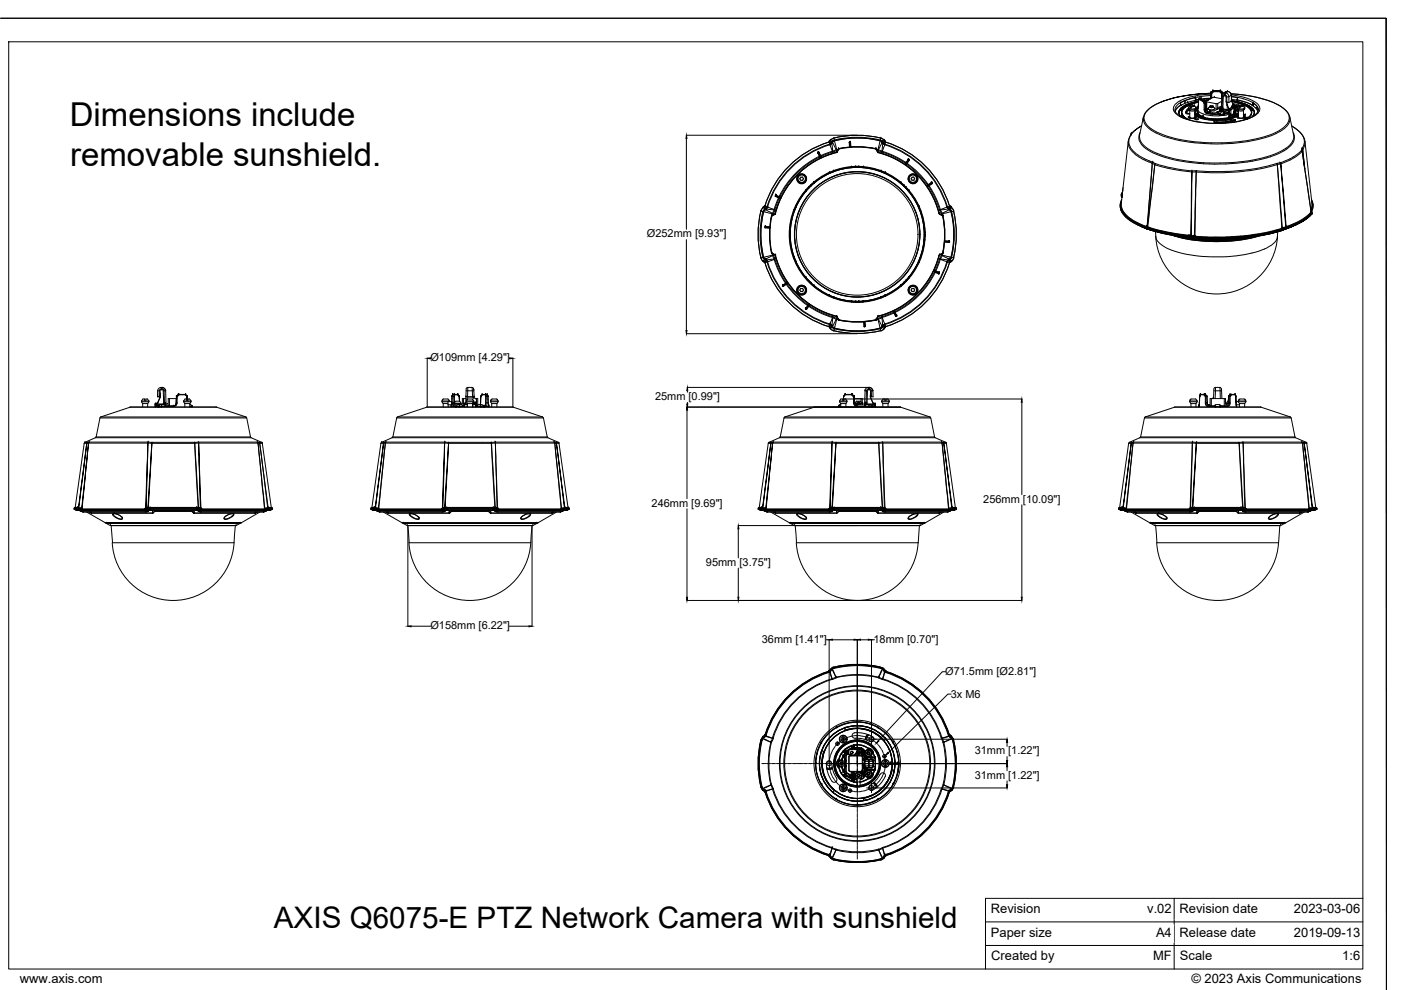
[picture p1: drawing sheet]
<svg xmlns="http://www.w3.org/2000/svg" width="297mm" height="210mm" viewBox="0 0 297 210" stroke-linecap="round" stroke-linejoin="round" font-family="sans-serif">
<defs><g id="words">
<g font-size="7">
<text x="14.8" y="26.8">Dimensions include</text>
<text x="14.9" y="35.2">removable sunshield.</text>
</g>
<text font-size="6.3" x="58.1" y="196.7">AXIS Q6075-E PTZ Network Camera with sunshield</text>
<g font-size="2.7">
<text x="210.1" y="193.6">Revision</text>
<text x="243.2" y="193.6">v.02</text>
<text x="250.1" y="193.6">Revision date</text>
<text x="274.3" y="193.6">2023-03-06</text>
<text x="210.1" y="198.6">Paper size</text>
<text x="210.2" y="203.6">Created by</text>
<text x="244.5" y="203.6">MF</text>
<text x="245.1" y="198.6">A4</text>
<text x="250.1" y="198.6">Release date</text>
<text x="250.2" y="203.6">Scale</text>
<text x="274.3" y="198.6">2019-09-13</text>
<text x="284.6" y="203.6">1:6</text>
<text x="4.2" y="208.5">www.axis.com</text>
<text x="252.6" y="208.5">© 2023 Axis Communications</text>
</g>
<g font-size="2.3">
<text x="137.1" y="50.3">Ø252mm [9.93&quot;]</text>
<text x="91.3" y="76.6">Ø109mm [4.29&quot;]</text>
<text x="138.9" y="84.9">25mm [0.99&quot;]</text>
<text x="138.2" y="107.4">246mm [9.69&quot;]</text>
<text x="208.5" y="106.6">256mm [10.09&quot;]</text>
<text x="149.7" y="120">95mm [3.75&quot;]</text>
<text x="91.3" y="133.4">Ø158mm [6.22&quot;]</text>
<text x="161.5" y="136.2">36mm [1.41&quot;]</text>
<text x="185.2" y="136.2">18mm [0.70&quot;]</text>
<text x="200.4" y="143.1">Ø71.5mm [Ø2.81&quot;]</text>
<text x="201.6" y="148">3x M6</text>
<text x="206.7" y="159.9">31mm [1.22&quot;]</text>
<text x="206.7" y="165.1">31mm [1.22&quot;]</text>
</g>
</g></defs>
<!-- layer: AXIS_Front-View -->
<g fill="none" stroke="#000" stroke-width=".21">
<path d="M162.9 94l-1.9 13.6M162.9 94h.5M163.1 93.8l-.2 .2M163.1 93.8h.5M163.4 94h.1M163.6 93.8l-.2 .2M163.8 94h.1M163.8 94h-.4M163.8 94h12.6M163.9 93.8l-.1 .2zM163.9 93.7h.1M163.9 93.7l-.3 .1"/>
<path d="M163.9 93.7h12.6M165.3 92.8l-2.2 1M165.3 92.8h33l2.2 1M165.4 92.6l-.2 .2M166.2 88.6h31.1l.8 4h-32.7zM166.4 88.4l-.2 .2M166.4 88.4l6.2-2.1h18.4l6.2 2.1zM172.6 86.3h.1M172.7 86.3h18.2M176.4 94h.8M176.4 94h.1M176.4 93.7v.3"/>
<path d="M176.4 93.7h.1M176.5 93.7l-.1 .3M176.5 93.7l.8 .1M177.2 94h.1M177.2 94h9.1M177.3 93.8l-.1 .2M177.3 93.8h9M177.8 86.2h.1M177.8 86.2v.1M177.8 86.2h.5M177.9 86.1h.1M177.9 86.1l-.1 .1"/>
<path d="M177.9 86.1h.4M178 85l.3-.4h.4v.3h.2v-.3h.4l.3 .4M178 85v.2M178 85.2l.3 .4M178 85.2h1.6M178 85h1.6M178.1 85.8l-.3 .3M178.1 85.8h.2M178.3 85.6h1.1M178.3 85.6v.7M178.8 84.1v.8M178.8 84.1h.1"/>
<path d="M178.9 84l-.1 .1M178.9 84h.1M178.9 84.1l-.1 .8M179.1 83.7l-.2 .3M179.1 83.7h.1M179.2 83.7l-.3 .4M179.2 83.7h.1M179.2 83.7h1.4M179.2 83.6h.1M179.2 83.6l1.5 .1M179.4 85.6v.7M179.6 85.2l-.2 .4"/>
<path d="M179.6 85v.2M180.6 83.7l.3 .4M180.6 83.6h.1M180.6 83.6v.1M180.6 83.6l.1 .1M180.7 83.7l.3 .3M180.7 83.7h-.1M180.7 83.6h.1M180.7 83.7h.1M180.7 83.7l.4 .3M180.9 84.1l.1 1.3M180.9 84.1h.1"/>
<path d="M181 85.4a.8 .8 0 0 0 .7 .8M181 85.4h.1M181 84h.1M181 84v.1M181 84l-.1 .1M181 84.1l.1 1.3M181.1 84.1h.1M181.1 84.1l.1 1.3M181.1 85.4a.65 .65 0 0 0 .6 .7M181.1 85.4h.1M181.2 85.4v.4l.6 .3M181.3 85.6h.4"/>
<path d="M181.3 85.5v.2M181.3 85.5h.4M181.4 85.7v.1M181.5 85.7v.1h1v-.1M181.6 85l-.3 .5M181.6 85.1h.8M181.7 85.7v.1M181.7 86.1h.1M181.7 86.1v.1M181.7 86.2h3.2M181.7 86.1h2.5M181.8 86.1h.1"/>
<path d="M181.8 85.7h-.5v.1M181.8 85.5h.4M181.8 85.6h.4M182 85.7h.1M182.3 85.7h.4v.1M182.3 85.6h.4M182.4 85.7v.1M182.4 85.5h.3v.2M182.4 85l.3 .5M182.6 84.5v.8M182.7 85.7v.1M182.8 85.8h.1"/>
<path d="M182.8 85.8v-1.3h-1.7v-.4l.1 1.6 .6 .4M182.8 85.7h.1M182.8 85.6h.3M182.8 85.7h.2M182.9 85.7h.1M182.9 85.7l-.1 .1M182.9 85.6h.1M182.9 85.6v.1M183.4 85.7h-.1M183.4 85.7h2.1M183.4 86h.1M183.4 85.7h.1"/>
<path d="M183.4 85.7v.4M183.4 82.9h.1M183.4 82.9h.3M183.4 82.9l-.1 3.2 .1-.1M183.5 85.3l-.2 .2 .1 .2M183.5 85.3l-.1 .4M183.5 85.3h.1M183.6 85.7h.1M183.6 85.6h.1M183.6 85.3v.3M183.6 85.3h.1M183.6 85.3v.4"/>
<path d="M183.6 85.3h.2M183.7 85.8l-.3 .3M183.7 82.9l-.1 2.4M183.9 82.9l-.1 2.6 .1 .2M184.1 82.1a.74 .74 0 0 0-.7 .8M184.1 82.5l-.3 .1-.1 .3M184.1 82.1v.4M184.1 82.5h.2M184.1 82.1h.2M184.2 82.6l-.3 .3M184.2 86.1l.1 .1M184.2 86.1h.1"/>
<path d="M184.2 82.6h.1M184.2 82.6l.4 .3M184.3 86.2h.1M184.3 86.2v.1M184.3 82.1a.74 .74 0 0 1 .7 .8M184.3 86.3h.1M184.3 82.5l.3 .1 .1 .3M184.3 82.1v.4M184.4 85.8l.4 .4M184.5 84.2l.7 1.4M184.5 83.9h.1M184.5 84.1h.1"/>
<path d="M184.6 83.3h.1M184.6 82.9v.9M184.6 83.3l-.1 .8M184.6 84.2l.6 1.4M184.6 83.6v.5M184.6 84.1h.1M184.6 83.9l.2 .2M184.7 86h.7M184.7 82.9h.4M184.7 82.9l.1 1.1M184.7 86.1h.7M184.8 86.2v.1"/>
<path d="M184.8 86.2h.1M184.8 84.1h.1M184.9 86.1l-.1 .1M184.9 86.3h.1M184.9 86.2h.1M184.9 86.2h.2M184.9 86.2l.1 .1M184.9 86.2v.1M185 86.1h.1M185 86.1l-.1 .1M185 86.1l.1 .1M185.1 82.9h.1"/>
<path d="M185.1 82.9v1.2h-.2M185.1 86.2v.1M185.1 86.2h.4M185.2 85.6h.4v.7M185.2 85.6h.1M185.4 86.1h.1M185.4 86.1l.1 .1M185.4 86v.1M185.4 86h.1M185.4 85.7h.1M185.4 85.7v.3M185.5 85.7h.1"/>
<path d="M185.5 86.2h.1M185.5 86v.2M185.5 85.7v.3M185.6 85.7h.1M185.6 85.7v.6M186.3 93.8v.2M186.3 94h.1M186.3 94l.8 13.6M186.3 94l.8 13.7M186.9 85l.3-.4h.4v.3h.3v-.3h.3l.3 .4M186.9 85v.2M186.9 85.2l.3 .4"/>
<path d="M186.9 85.2h1.6M186.9 85h1.6M187.1 93.7l-.8 .1M187.1 93.7v.3M187.1 93.7h12.5M187.1 94l.5 13.9M187.1 94l.4 13.9M187.1 94h.1M187.1 94h-.8M187.1 94h12.6M187.2 85.6h1.1M187.2 85.6v.7"/>
<path d="M188.3 85.6v.7M188.5 85.2l-.2 .4M188.5 85v.2M197.1 88.4l.2 .2M198.1 92.6l.1 .2M199.6 93.7h.1M199.6 93.7l.1 .3M199.6 93.7l.4 .1M199.6 93.7l1.6 14.2M199.7 94h.4M199.7 94l1.4 13.9M200 93.8l.1 .2"/>
<path d="M200 93.8h.5M200.1 94h.1M200.1 94h.5M200.5 93.8l.1 .2M200.6 94h.1M200.6 94l2 13.6M160.8 107.9v.1M160.8 108l.4 .2M160.8 108h.6M160.8 107.7h.1M160.9 107.7h.6M161 107.6l-.1 .1"/>
<path d="M161 107.6h.6M161.2 108.2h.1M161.2 108.2h.6M161.4 107.9h.1M161.4 108l.5 .1M161.4 107.8h.1M161.4 107.8l.6 .2M161.4 107.9l.5 .2M161.4 107.8v.2M161.4 107.8h-.6l-.1 .1h.7M161.4 108l.4 .2M161.4 107.7h.1"/>
<path d="M161.4 107.7l.6 .2M161.4 107.7v.1M161.5 107.7h.1M161.6 107.6h.1M161.6 107.6l-.1 .1M161.6 107.7h.1M161.6 107.7l.1 .1M161.7 107.6h.1M161.7 107.6v.1M161.7 107.6l1.7-13.6-1.7 13.7M161.7 107.6l-.1 .1M161.7 107.8h.4"/>
<path d="M161.7 107.7l.4 .1M161.7 107.7v.1M161.8 108.2l.2 .1M161.8 108.2h.1M161.8 108.2l.3 .1M161.9 108.1h.1M161.9 108.1l.3 .2-.2-.1M161.9 108.1l.2 .2M162 108l-.1 .1M162 108h.2M162 108.3h.1M162 108.2h.1"/>
<path d="M162 107.9h.1M162 107.9v.1M162 107.9l.2 .1M162.1 108.3h.1M162.1 108.3l.2 .1M162.1 107.8l.2 .2M162.1 107.8h.1M162.1 107.8l-.1 .1M162.1 108.2l.2 .2M162.1 107.8l.2 .1M162.2 108.3h.1M162.2 108h.1"/>
<path d="M162.2 108v.1M162.2 108.2v.1M162.2 108l-.1 .2M162.2 108.3h13.7M162.2 108.3l.4 .2M162.2 108.1v.2M162.2 108.1h.1M162.2 108.1h13.6M162.3 108.4h.1M162.3 108h.1M162.3 107.9l1.5-13.9-1.4 13.9M162.3 107.9h.1"/>
<path d="M162.3 107.9v.1M162.3 108h-.1M162.4 108.4l.2 .1M162.4 108.4l.3 .2M162.4 108h.1M162.4 108.4l.1 .1M162.4 107.9h.1M162.4 107.9l-.1 .1M162.4 107.9h13.5M162.5 107.9l-.1 .1M162.6 108.5l.1 .1M162.6 108.5h.1"/>
<path d="M162.6 108.5h13.3M162.7 108.6h.1M162.7 108.6h13.2M163.4 108.6l4 2.2M163.9 108.6l.5 .2M164 108.6l.4 .1M164.4 108.7v-.1v.2M164.4 108.7h.1M164.4 108.7v.1M164.4 108.8h.1M164.4 108.8h13M164.5 108.8h12.9"/>
<path d="M167.3 110.8h.1M167.5 110.8h28.5M167.6 110.9h.1M168.4 111.4h26.7h-26.6M168.4 111.4l-.8-.4h28.3l-.8 .4M168.5 111.4h.1M168.6 111.4l.3 3.7h25.8l.2-3.7M168.8 115.1a12.9 12.9 0 0 0 12.9 12.2 12.9 12.9 0 0 0 13-12.2M168.9 108.9a2.23 2.23 0 0 1 2.1 1v.1a.99 .99 0 0 1-1.3-.2l-.7-.5zM169 109a1.68 1.68 0 0 0 2 .9M169 109h.1M169.2 108.9l-.2 .1"/>
<path d="M169.2 108.9h.1M169.2 108.9a2.32 2.32 0 0 1 1.8 1M171 109.9h.1M175.7 108.1h.1M175.7 108h.1M175.7 108v.1M175.7 108.1l.1 .2M175.8 108h.1M175.8 108.1h.1M175.8 108v.1M175.8 108.3h.1M175.8 108.3l.1 .3"/>
<path d="M175.8 107.9h.1M175.8 108.2v.1M175.8 107.9v.1M175.8 108l.1 .2M175.9 108.3h.1M175.9 107.9h.1M175.9 108h.1M175.9 108h-.1M175.9 108.2l.1-.1-.2 .2M175.9 108.3l.4 .1M175.9 108.2l-.1 .1M175.9 108.5h.1"/>
<path d="M175.9 108.6h.1M175.9 108.5h.2M175.9 107.9l-.1 .1M175.9 107.9v.1M176 108h-13.7M176 108v.1M176 108.1h.1M176 107.9h.1M176 107.9l.4-13.9-.5 13.9M176 107.9v.1M176 107.9h-.1M176.1 108.5h.1"/>
<path d="M176.1 108.1l-.2 .2M176.1 108.1l.3 .2M176.1 107.8h.1M176.1 107.8l-.1 .1M176.1 107.9l-.1 .1M176.1 107.9h.1M176.2 108.5h.1M176.2 108.5h-.1M176.2 107.7l-.1 .1M176.2 107.7h.1M176.3 108.5l-.4 .1M176.3 108.4h.1"/>
<path d="M176.3 108.4l-.1 .1M176.3 107.8l-.2 .1M176.3 107.8h.1M176.3 107.8h-.1M176.3 108.4v.1M176.4 108.4h.1M176.4 107.7l-.1 .1M176.4 107.7h-.1M176.4 107.7h.1M176.4 108.4h-.1M176.4 108.3h.1M176.4 108.3l-.1 .1"/>
<path d="M176.5 108.3h.1M176.5 107.7l-.2 .1M176.5 107.7h.1M176.5 107.6l.7-13.6-.8 13.7M176.5 107.6v.1M176.5 108.3l-.1 .1M176.5 107.6l-.1 .1M176.8 107.7l-.5 .1M176.8 107.8h-.5M176.8 108l-.7 .1M176.8 107.9h10M176.8 107.9h.1"/>
<path d="M176.8 107.7v.1M176.8 107.9l-.8 .2M176.8 108h10M176.8 107.8h10M176.8 107.7h9.9M176.8 108l.1 .2M176.8 107.8v.2M176.9 108.2h.1M176.9 108.2l-.4 .1M176.9 107.7h-.4M176.9 107.6h-.4M176.9 107.7h9.8"/>
<path d="M176.9 107.7h.1M176.9 107.6v.1M176.9 108.2h9.7M176.9 107.6h9.8M177.4 108.8h.1M177.4 108.2v.6M177.4 108.7h.1M177.4 108.7l.1 .1M177.4 108.7v.1M177.4 108.2v.5M177.5 108.8h-.1M177.8 108.4h.1"/>
<path d="M177.8 108.4l-.4 .3M177.8 108.4h7.9M177.8 108.2v.2M177.9 108.4l-.4 .4M177.9 108.4h7.8M179.1 108.2h5.4M185.7 108.4h.1M185.7 108.4l.5 .4M185.7 108.2v.2M185.7 108.4l.4 .3M186.1 108.7h.1M186.1 108.7l.1 .1"/>
<path d="M186.1 108.7v.1M186.1 108.2v.5M186.2 108.8h.1M186.2 108.8h12.9M186.2 108.8h13M186.2 108.2v.6M186.6 108.2l.5 .1M186.6 108.2h.2M186.6 108.2h.1M186.7 107.6h.4M186.7 107.6l.1 .2M186.7 107.7l.6 .1"/>
<path d="M186.7 107.7h.4M186.7 107.7h.1M186.8 107.8h.1M186.8 107.8h.4M186.8 107.9l.7 .2zM186.8 108.2h.1M186.8 108l.7 .1M186.8 107.9h.1M186.8 107.8v.2M186.8 108l-.2 .2M186.9 108.2h.1M186.9 108.2l.2 .1"/>
<path d="M187.1 107.7h.1M187.1 107.7l.1 .1M187.1 107.6h.1M187.1 107.6v.1M187.1 108.3h.1M187.1 107.7l.2 .1M187.2 108.4h.1M187.2 107.8h.2M187.2 107.8h.1M187.2 108.4l.1 .1M187.3 108.4h.1M187.3 107.8h.1"/>
<path d="M187.3 108.4l.1 .1M187.3 108.5l.3 .1M187.3 107.8l.3 .2M187.4 108.5h.2M187.4 108.5h.1M187.4 107.8l.2 .1M187.4 107.8l.1 .1M187.4 107.8h.1M187.5 107.9h.1M187.5 108.1l.2 .2M187.5 108.1h.1M187.5 108.1l-.4 .2"/>
<path d="M187.6 108h.1M187.6 108h13.6M187.6 107.9l.1 .1M187.6 107.9v.1M187.6 108.5h13.3M187.6 108l-.1 .1M187.6 108.6h.1M187.6 108.5h.1M187.6 107.9h.1M187.6 107.9h13.5M187.6 108.5v.1M187.6 108.6h13.3"/>
<path d="M187.6 108.2l-.1-.1 .2 .2M187.6 108.2l.1 .1M187.7 107.9h.1M187.7 108.2v.1M187.7 108h.1M187.7 108.3h.1M187.7 108l.1 .1M187.7 108.3h13.7M187.7 107.9v.1M187.7 108l-.1 .2M187.7 108.3l-.4 .1M187.7 108.3l-.1 .2"/>
<path d="M187.8 108h.1M187.8 108v.1M187.8 108.1h.1M187.8 108.1l-.1 .2M187.8 108.1h13.5M192.6 109.7a1.84 1.84 0 0 1 1.9-.7 1.8 1.8 0 0 1-1.9 .9zM192.6 109.7a1.97 1.97 0 0 1 2-.7 1.9 1.9 0 0 1-2.1 1zM194.5 109h.1M195.1 111.4h.1M195.9 110.9h.1M199.1 108.8h.1M199.2 108.8h.1"/>
<path d="M199.2 108.8h-.1M199.2 108.6v.2M199.2 108.7v.1M199.2 108.7h.1M199.5 108.6l-.3 .1M199.7 108.6l-.5 .2M200.1 108.6l-3.9 2.2h-28.8h28.7M200.9 108.6h.1M200.9 108.5v.1M200.9 108.5h.1M201 108.5h.1M201.1 108.5h-.1"/>
<path d="M201.1 107.9h.1M201.1 107.9l.1 .1M201.1 108.5h.1M201.2 108h.1M201.2 108.4l-.3 .2M201.2 107.9v.1M201.2 107.9h-.1M201.2 108.4h.1M201.2 108.4l-.1 .1M201.2 108l.1 .1M201.2 108.4l.2-.1-.2 .1M201.3 108.1h.1"/>
<path d="M201.3 108.1v.2M201.3 108.3h.1M201.3 108h.1M201.3 108.3l-.4 .2M201.4 108l-.1 .1M201.4 108.2l-.1 .1M201.4 108h.1M201.4 108.3h.1M201.4 108v.2M201.4 107.8h.1M201.4 107.8l-.2 .1M201.4 108.2l-.2 .2"/>
<path d="M201.5 107.8h.1M201.5 107.8l-.3 .2M201.5 108.3h.1M201.5 107.8v.1M201.5 108.3h-.1M201.5 108.2l-.1 .1M201.5 107.9l.1 .1M201.5 108.2l.2-.1-.3 .1M201.5 107.9l-.2 .1M201.6 108h.1M201.6 108h-.2M201.6 108l.1 .1"/>
<path d="M201.7 108.1l-.3 .2M201.7 108.1h.1M201.7 108.1l-.2 .2M201.7 108.2h.1M201.7 108.2h.5h-.4M201.8 108.2h.1M201.8 107.7v.1M201.8 107.7l-.4 .1M201.8 108.2l-.3 .1M201.9 107.6l-.1 .1M201.9 107.6l.1 .1M201.9 107.6h.1"/>
<path d="M201.9 107.6l-1.8-13.6 1.7 13.7M202 107.7l-.5 .1M202 107.6v.1M202 107.7h.1M202 107.6h-.1M202 107.6h.6M202 107.7h.7M202.2 107.8l-.7 .1M202.2 107.8l-.6 .2M202.2 107.8h.6v.1M202.2 107.8v.1M202.2 108l-.5 .1"/>
<path d="M202.2 107.9l-.5 .2M202.2 107.9h.1M202.2 108h.6M202.2 108l-.4 .2M202.2 107.9v.1M202.3 108.2h.1M202.3 108.2h-.1h.2M202.6 107.6v.1h-.4M202.6 107.9h-.4h.6M202.7 107.7h.1M202.8 107.9h.1M202.8 108l-.4 .2"/>
<path d="M202.8 107.9v.1"/>
<circle cx="182" cy="85.5" r=".32"/>
<circle cx="182" cy="85.5" r=".19"/>
</g>
<path d="M181.3 85.8h.2M182.5 85.8h.5M182.8 85.8v.3M183 85.8h.1M183 85.8l.2-.2v.5" fill="none" stroke="#0f0" stroke-width=".21"/>
<!-- layer: AXIS_Sectional-View -->
<g fill="none" stroke="#000" stroke-width=".21">
<path d="M256.7 20a13.6 13.6 0 0 0-7 1.7 1.48 1.48 0 0 0-.9 1.3 1.48 1.48 0 0 0 .9 1.4 15.1 15.1 0 0 0 7.1 1.8h2.3a13.6 13.6 0 0 0 7.4-2 1.44 1.44 0 0 0-.3-2.5 12.4 12.4 0 0 0-5.1-1.6M256.7 19.7v1.3M256.7 19.7h.1M256.7 19.7l.1 .1M256.8 19.8h.1M256.8 19.8l.1 .1M256.8 19.8v1.1M256.9 19.8h.1M256.9 19.8v.1M256.9 19.9v.9M257.1 19.2v.1M257.2 19.3l-.5 .4"/>
<path d="M257.2 19.3h.1M257.2 19.3h1.5M257.2 19.3v.1M257.2 19.4l-.4 .4M257.2 19.4h.1M257.2 19.4l-.1-.1-.4 .4M257.2 19.4h1.4M257.3 19.4l-.4 .5M257.3 19.4h1.3M257.8 19.2h.3M258.6 19.4l.4 .5M258.6 19.4h.1"/>
<path d="M258.7 19.4h.1M258.7 19.4h-.1M258.7 19.4l.4 .4M258.7 19.2l.1 .1M258.7 19.3h.1M258.7 19.2l-1.5 .1M258.7 19.2v.1M258.7 19.3l-.1 .1M258.8 19.3h.1M258.8 19.3l.4 .4zM258.8 19.3l-.1 .1M259 19.9v1"/>
<path d="M259.1 19.8h.1M259.1 19.8l-.1 .1M259.1 19.8v.4M259.1 19.7h.1M259.2 19.7h.1M259.2 19.7l-.1 .1M259.2 19.7v.2v-.2M259.2 19.8h.1h-.1M259.8 19.7l-.2 .4M259.8 19.7a.64 .64 0 0 0-.7 .6M259.8 19.7h.1M259.9 19.4l-.5 .3"/>
<path d="M259.9 19.7l-.2 .4M259.9 19.7a.81 .81 0 0 1 .6 .8M260.3 19.4h.1M260.3 19.4h-.4M260.3 19.4l-.5 .3M260.3 19.4h.2M260.4 19.4h.1M260.4 19.4a.92 .92 0 0 1 .7 .8M260.4 19.4l-.5 .3M260.5 19.4l.4 .3 .2 .5M169.6 38l.1 .2M169.6 37.8v.1"/>
<path d="M169.7 37.6l-.1 .2M169.7 38.2h.2M169.9 37.5l-.2 .1M169.9 38.2h.2M169.9 37.6h.2M170.1 37.5l.1 .1M170.2 37.6l.1 .2M170.3 38l-.2 .2M170.3 37.8v.1M171.4 39.8v.1M171.4 39.9l-.5 .5M171.4 39.8h.1"/>
<path d="M171.4 39.9l-.5 .6M171.4 39.9h.1M171.5 39.8h.1M171.5 39.8l-.1 .1M171.5 39.8h-.1M171.8 39.4l-.4 .3M171.9 39.4h.1M171.9 39.3l.1 .1M172 39.4h.1M172 39.4h-.1M172.5 38.8l-.6 .6M172.5 38.8h.1"/>
<path d="M172.5 38.8v.1M172.5 38.8l-.5 .5M172.5 38.7l.1 .1M172.6 38.7h.1M172.6 38.7l-.1 .1M172.6 38.8h.1M172.6 38.8l-.1 .1M172.6 38.7v.1M173.4 32.4h.1M173.4 32.4l.3 .8M173.5 32.4h.1M173.5 32.4h-.1"/>
<path d="M173.5 32.4v.1M173.5 32.5h.1M173.5 32.5l.5 1M173.5 32.3v.1M173.6 32.4h.1M173.6 32.4l.5 1.1zM173.6 32.4l-.1 .1M173.6 32.4l.5 1.1M173.7 32.3l-.1 .1M173.7 32.3l.3 .7M173.7 33.1a17.1 17.1 0 0 0-8.4 8.7M173.7 33.2h.1"/>
<path d="M173.7 33.2l.1 .1M173.8 33.3a18.2 18.2 0 0 0-8.5 8.4M173.8 33.3h.1M173.8 33.3l.1 .2M173.9 33.4l.1 .1M174 33.4h.1M174 33v.2M174 33l.1 .2M174.1 33.4h.1M174.1 33.4l-.1 .1M174.1 33.2l-.1 .1M174.1 33.2l.1 .2"/>
<path d="M175.7 30.1a20.2 20.2 0 0 0-13.5 13.6M175.7 36.8l-1.6 .8-1.5 1.2M175.8 30.2h.1M175.8 30.1a20.5 20.5 0 0 0-13.6 13.6M175.8 30.2l.1 .4M175.8 30.1h.1M175.8 30.1v.1M175.8 36.7h.1M175.8 36.8h.1M175.8 36.7v.1M175.9 30.1h.1M175.9 30.1l-.1 .1"/>
<path d="M175.9 36.7l-.1 .1M175.9 36.7h.1M175.9 30.1l.4 .2M175.9 30.6a20 20 0 0 0-13.3 13.2M175.9 36.6l-.1 .2M175.9 30.6l.1 .1M175.9 30.7a20.2 20.2 0 0 0-13.2 13.2M176 30.7h.1M176 30.7l.5 1.4M176 29.8h.1M176 29.8l-.1 .3M176.1 29.8l-.2 .3 .1-.2"/>
<path d="M176.1 29.8l.3 .2M176.1 29.7h.1M176.2 29.6l.6-.3 .1 .4M176.2 29.6l-.1 .1 .1-.1M176.3 30.3h.1M176.3 30.3l-.4 .3M176.3 30.3v.1M176.3 30.2h.1M176.3 30.2v.1M176.3 30.2l.1 .1M176.3 30.4l-.3 .3M176.3 30.4h.1"/>
<path d="M176.3 30.4l.3 1.7M176.4 30.3h.1M176.4 30.3l-.1 .1M176.4 30h.1M176.4 30l-.1 .2M176.4 30l.1 .1M176.5 32.1l-2.5 .9M176.5 32.1v.2l.1-.1M176.5 30h-.1M176.5 30v.1M176.5 32.2l-2.5 1M176.5 30.1h.1"/>
<path d="M176.5 30.1l-.1 .2M176.5 30.2l-.2 .2M176.5 30.1v.1M176.5 30.2l.9 1.7M176.6 32.1h-.1M176.6 32.1v.1M176.7 36.4l-.8 .3M176.7 36.3v.1M176.7 36.4h.1M176.7 36.3h.1M176.8 36.4h.1M176.8 36.3h.1"/>
<path d="M176.8 36.3h-.1M176.8 29.3a19.2 19.2 0 0 1 10.4 .2l.2 .1M176.8 29.3l-.6 .3M176.9 29.7a17.7 17.7 0 0 1 10 .2l.2 .1M176.9 29.7l-.4 .3M176.9 29.7v.2M176.9 29.9l-.4 .3M176.9 29.9l.5 1.8M176.9 29.9a16.9 16.9 0 0 1 10 .1l.1 .2M176.9 29.8l-.4 .3M176.9 29.8a21.6 21.6 0 0 1 9.7 0M177.3 32.3a18 18 0 0 0-13 13"/>
<path d="M177.3 32.3a17.9 17.9 0 0 0-12.9 13M177.3 32.4a17.9 17.9 0 0 0-12.9 12.9M177.4 32.3h.1M177.4 31.9l-.8 .3M177.4 31.7l-.8 .4M177.4 31.9h.1M177.4 31.7v.2M177.5 32.3l-.1 .1M177.6 31.8l-.2 .1M177.7 31.6l-.3 .1M177.8 31.6h.1M177.8 31.6l-.4 .7"/>
<path d="M177.8 31.5a18.6 18.6 0 0 1 7.9 0M177.8 31.6a18.5 18.5 0 0 1 7.9 0M177.9 31.6l-.4 .7M180 30.2l.1 1M180 30.2h.1M180.1 30.3h.1M180.1 30.2h.1M180.1 30.2v.1M180.1 30.3l.1 .9M180.1 30.2h.2M180.2 30.2h.1M180.2 30.2h-.2"/>
<path d="M180.2 30.3l.1 .9zM180.3 30.2h.1M180.3 30.2l-.1 .1M180.3 30.2v1M180.3 30.2l.1 1M180.4 35.5l-1.8 .3-1.7 .5M180.4 35.5h.1M180.5 35.5h.1M180.5 35.4h.1M180.5 35.4v.1M180.6 35.5h.1M180.6 35.4v.1"/>
<path d="M181.3 35.5h-.7M181.3 35.4h.2M181.4 35.4h.1M181.4 35.4l-.9 .1M181.5 35.4h.5M181.5 35.4h.1M182.1 35.4h.1M182.1 35.4l.1 .1M182.1 35.4l.8 .1M182.2 35.5h.7M182.2 35.4v.1M182.2 35.5h.1"/>
<path d="M182.9 35.5h.1M183 35.4l-.1 .1M183 35.5h.1M183 35.4v.1M183 35.4h.1M183.1 35.5l1.8 .3 1.7 .5M183.1 35.5h.1M185.7 31.6h.1M185.7 31.6l.4 .7M185.8 31.6l.4 .7M185.8 31.6l.3 .1M185.9 31.8l.2 .1"/>
<path d="M186.1 32.3h.1M186.1 32.3l.1 .1M186.1 31.7l.1 .2M186.1 31.7l1 .4M186.1 32.4a17.9 17.9 0 0 1 13 12.9M186.2 32.3a17.9 17.9 0 0 1 12.9 13M186.2 32.3h.1M186.2 32.3h-.1M186.2 31.9l.7 .3M186.2 32.3v.1M186.2 32.3a18 18 0 0 1 13 13M186.6 29.8l-.5 1.9"/>
<path d="M186.6 29.8l.4 .3M186.7 36.3h.1M186.8 36.3h.1M186.8 29.3h.1M186.8 29.3l.6 .3M186.8 29.3l-.2 .5M186.8 36.3h-.1M186.8 36.3l.1 .1M186.8 36.4l.8 .3M186.9 36.4l.7 .3M187 32.2a18.2 18.2 0 0 1 5 2.4M187 30.2l-.8 1.7"/>
<path d="M187 30.1h.1M187.1 30h.1M187 30.1v.1M187 30.2l.2 .2M187 30.1l.1 .2M187 32.1a18.4 18.4 0 0 1 5.1 2.4M187.1 32.1l-.1 .2-.1-.1M187.1 30l-.1 .1M187.1 30l.1 .2M187.1 30.3h.1M187.1 30.3l.1 .1M187.2 30.4l-.3 1.8"/>
<path d="M187.2 30.4h.1M187.2 30.4l.4 .3M187.2 30.2l-.1 .1M187.2 30.2l.1 .1M187.3 30.3l-.1 .1M187.3 30.3h.1M187.3 30.3l.3 .3M187.4 29.6v.1M187.4 29.7h.1M187.5 29.9l-.4 .1M187.5 29.8l.1 .2zM187.5 29.8l-.1-.1 .1 .1"/>
<path d="M187.5 29.8h.1M187.6 30.7a19.9 19.9 0 0 1 13.2 13.2M187.6 30.7h.1M187.6 30.7l-.5 1.4M187.6 29.9v.1M187.6 30.6a20 20 0 0 1 13.3 13.2M187.6 36.7l.1 .1M187.6 30.6h.1M187.6 36.7h.1M187.6 30.6v.1M187.6 30.1h.1M187.6 36.6v.1"/>
<path d="M187.7 30.1h.1M187.7 36.7h.1M187.7 36.8h.1M187.7 36.7v.1M187.7 30.1v.1M187.7 30.1l-.4 .2M187.7 36.6v.1M187.7 30.1a20.5 20.5 0 0 1 13.6 13.6M187.7 30.2a20.3 20.3 0 0 1 13.6 13.5M187.7 30.2h.1M187.7 30.2l-.1 .4M187.8 36.8l1.5 .8 1.5 1.1"/>
<path d="M187.8 36.8h.1M190.9 38.7v.1M190.9 38.8h.1M190.9 38.8l.1 .1M191 38.7h.1M191 38.7l-.1 .1M191 38.8l.5 .5M191 38.8h.1M191 38.7v.1M191 38.8v.1M191 38.8l.6 .5M191.6 39.3v.1"/>
<path d="M191.6 39.4h.1M191.6 39.3h.1M191.7 39.3l-.1 .1M191.7 39.4l.4 .3M191.7 39.4h.1M191.7 39.4h-.1M192 34.8h.1M192 34.6v.1M192 34.8v.1M192 34.6l-.2 .3M192.1 39.8h.1M192.1 39.9l.5 .6"/>
<path d="M192.1 34.9h-.1M192.1 34.5l-.1 .1M192.1 39.8l.5 .6M192.1 34.5h.1M192.1 34.5v.1M192.1 34.8h.1M192.2 34.8a18.2 18.2 0 0 1 4.5 4.4M192.2 34.8h.1M192.2 34.8l-.1 .2M192.3 34.6a18.4 18.4 0 0 1 4.5 4.5M192.3 34.6l-.1 .2M192.3 34.6l-.1 .1"/>
<path d="M192.6 33.9h.1M192.6 33.8l-.5 .7M192.6 33.8v.1M192.6 33.9l-.7 1M192.6 33.9v.1M192.6 34h.1M192.6 34l-.6 .9zM192.6 33.9l.1 .1M192.7 33.9h.1M192.7 34h.1M192.7 33.9l.1 .1M192.7 34l-.7 1"/>
<path d="M192.8 34h.1M192.8 34l-.5 .6M193.2 37.8v.1M193.2 38l.2 .2M193.3 37.6l-.1 .2M193.4 37.5l-.1 .1M193.4 38.2h.3M193.4 37.6h.3M193.7 37.5l.1 .1M193.8 37.6l.1 .2M193.9 38l-.2 .2M193.9 37.8v.1"/>
<path d="M196.5 39.5l1-.6zM196.6 39.5h.1M196.6 39.4v.1M196.7 39.5h.1M196.7 39.3h.1M196.7 39.3l-.2 .1M196.8 39.5h.1M196.8 39.5a18.2 18.2 0 0 1 2.4 5M196.8 39.1l-.1 .2M196.8 39.1v.2M196.8 39.5l-.2 .1M196.9 39.4h.1"/>
<path d="M197 39.4a18.4 18.4 0 0 1 2.4 5M197 39.4l-.2 .1M197 39.4h.1M197.5 38.8h.1M197.5 38.7h.1M197.5 38.8l-1 .7M197.5 38.7l-.7 .4M197.5 38.7v.1M197.5 38.9h.1M197.6 38.9h.1M197.6 38.8h.1M197.6 38.8l-.1 .1"/>
<path d="M197.6 38.7h.1M197.6 38.9l-1 .7M197.6 38.8h-.1M197.6 38.7v.2M197.6 38.8l.1 .1M197.7 38.9l-.7 .5M238.1 39.8l-.2 1.4M239.2 30a4.1 4.1 0 0 0 2.6 3.5l2.5 1.1M239.2 30l-1.5 13.4a4.5 4.5 0 0 0 2.9 3.5l2.5 1.2M239.7 28.6l-.5 1.4M239.7 28.6h.1M239.8 28.4l-.1 .3 .1-.2"/>
<path d="M239.8 28.5h.1M239.8 28.5a2.57 2.57 0 0 0 .8 3.8l1.4 1 2.4 1.1M239.8 28.4h.1M239.8 28.5l-.1 .1M239.9 28.3l-.1 .2M239.9 28.3l.6-.6 1.5-1-1.3 .9-.9 .8M239.9 28.3h.1M239.9 28.3l-.1 .1M241.7 28.1a2.44 2.44 0 0 0 1.1 3.3 21.1 21.1 0 0 0 10.1 3.1 39.7 39.7 0 0 0 18-1.8 5.6 5.6 0 0 0 3.5-3.1v-.8l-.2-.7M242.4 24.8a2.74 2.74 0 0 0 1.6 2.7 24.3 24.3 0 0 0 11.6 3 32.3 32.3 0 0 0 15.2-2.3l.9-.5a2.97 2.97 0 0 0 1.8-2.9l.8 3.8a2.84 2.84 0 0 1-1.6 2.8 25.7 25.7 0 0 1-12.8 3.1 33.2 33.2 0 0 1-15.9-2.6 3.5 3.5 0 0 1-2.4-3.3zM242.4 24.8a5.2 5.2 0 0 1 3.5-3.1 31.5 31.5 0 0 1 10.8-1.9 27.2 27.2 0 0 0-11.5 2.3l-1.1 .6a2.53 2.53 0 0 0-1.3 3.1 6.3 6.3 0 0 0 3.9 2.8 37.5 37.5 0 0 0 23.3-.3l1.5-.8a2.82 2.82 0 0 0 1.7-3.3 8.5 8.5 0 0 0-5.7-3.3l-2.9-.6-3.6-.4a22.9 22.9 0 0 1 10.9 2.9l.5 .4a2.62 2.62 0 0 1 1.1 1.6M244.3 34.6l-1.1 13.5"/>
<path d="M244.3 34.6l.5 .3M244.3 34.6h.1M244.4 34.4l.6 .3M244.4 34.4l-.1 .2M244.4 34.4h.1M244.8 34.9l-1.5 13.2M244.8 34.9h.1M244.8 34.9a37.5 37.5 0 0 0 7.9 1.6M245 34.7a39 39 0 0 0 7.7 1.6M245 34.7l-.2 .2M250 23.9l.3 .8M250.2 23.2l-.2 .6"/>
<path d="M250.2 23.4l.5-.1zM250.3 22.3l-.7 .5-.4 .8M250.3 23.4h.1M250.3 22.3h.1M250.3 22.3l-.8 .7-.3 .6M250.3 21.8h.1M250.3 21.8v.5M250.4 23.2l-.4 .4v.4M250.4 22.3h.1M250.4 24.7a21.3 21.3 0 0 0 14 .5M250.5 23.8h.1M250.5 23.9l.4 .8"/>
<path d="M250.5 23.8v.1M250.5 23.9l.1 .2M250.6 24.4l-.1 .4M250.6 24.1l.2 .6M250.6 24.1l.1 .6M250.6 24.1l.4 .7-.4-.7M250.6 24.2l-.2 .5M250.7 22.7l-.7 .7v.5M250.7 22.7l-.3 .3 .3-.3M250.7 22.7a1.18 1.18 0 0 0-.4 2M250.7 22.7a9.5 9.5 0 0 1 3.4-1.2l-2.3 .6-1.1 .6M250.7 24.7h.1"/>
<path d="M250.8 24.7h.1M250.8 23.2l.7-.6 1.3-.6a2.61 2.61 0 0 0-2.2 1.8 2.41 2.41 0 0 0 1.7 1.7M250.8 23.2l-.5 .2M250.8 24.7l.1 .1M250.8 23.2l-.3 .6M250.8 24.6h.1M250.8 24.6v.1M250.8 24.6l.1 .1M250.9 24.7h.1M250.9 24.7v.1M250.9 23.1l-.5 .1M250.9 24.7l.6 .5"/>
<path d="M250.9 24.7l-.3 .1M251.2 22.7h.1M251.2 21.4l-.1 .5M251.3 21.3v.6M251.4 22.7h-.3M251.7 22.5h.1M251.7 21.7h.1M251.8 25.3l-.8-.5 .9 .5M251.8 22.4v.1M251.8 21.6l-.1 .1M251.8 21.6v.1M251.8 21.6h.2"/>
<path d="M252 24.9h.1M252 24.9l.1 .1M252 22.9a.78 .78 0 0 0-.5 1.2l.8 .1M252 22.8h.1M252 22.8l.1 .2 .6 .1 .7-.1 .2-.2M252 22.8v.3M252 23.1l-.4 .4-.2 .4M252 23.1l.6 .2 1-.2M252 23.1l.3 .3M252.1 23.1l-.5 .4-.2 .4M252.1 25h.1M252.1 25l.4 .1 1-.1"/>
<path d="M252.1 23.2h-.1M252.2 24.9l-.1 .1M252.2 24.9h-.2M252.2 23.3l-.6 .2M252.3 23.4v1.5l.2 .1 .8-.1v-1.5M252.3 22.2l-1 .4-.9 .6M252.3 23.4l-.7 .3 .1 .2 .6 .2-.7-.2-.1-.2M252.3 24.7l-.3 .2M252.3 23.4h.1M252.3 24.8l-.2 .2M252.3 22.4h.1M252.3 22.4l-.3 .4"/>
<path d="M252.3 22.4l.1 .2M252.4 22.6l-.1 .3M252.4 22.6h.1M252.6 22v.1M252.6 22a3.8 3.8 0 0 0-2.6 1.9M252.6 21.9l-1.9 .8M252.6 22h.2M252.6 21.9h.1M252.6 21.9v.1M252.6 22.7l-.3 .2M252.7 22.6l-.2 .3h-.2M252.7 36.5h.1"/>
<path d="M252.7 36.3h.1M252.7 36.3v.2M252.7 36.5h.9M252.7 21.9h.4M252.8 22l1.3-.3zM252.9 22.3l-.6 .1M252.9 22.3l.1 .1M252.9 22.3l-.5 .3M253.2 22.5h.1M253.2 22.5l-.5 .1M253.3 22.4l.3 .4v.3M253.3 22.4l-.1 .1"/>
<path d="M253.3 22.4h.1M253.3 22.4l-.2-.1-.4 .3M253.3 24.7l.3 .1-.1 .2M253.3 24.2a10 10 0 0 0 7.2 .9l1.4-.4 .7-.5M253.3 24.3a9.5 9.5 0 0 0 6.8 .9 4.6 4.6 0 0 0 2.5-.9M253.3 24.1a7.6 7.6 0 0 0 5.4 1.1h1a5 5 0 0 0 2.9-1.1M253.3 23.8h.1M253.3 24.8l.1 .2M253.4 25.2h.5l.2 .1-.5 .1zM253.4 25.3h.1M253.4 24.5a10.4 10.4 0 0 0 9.2 0M253.4 23.8a4.6 4.6 0 0 0 3.5 1.4h1.4l2.5-.3"/>
<path d="M253.4 24.9h.1M253.4 24.9v.1M253.4 20.8h.1M253.4 23.7v.1M253.4 21.3v-.5l.1 .5M253.4 20.7l.1 .1M253.4 20.7l-1.7 .5-1.4 .6M253.4 20.7h.1M253.4 23.7l-.1 .1M253.4 25h.1M253.5 24.9h.1M253.5 24.1h.1"/>
<path d="M253.5 20.8v.4M253.5 21.2h.1M253.6 21.2l-2.3 .7-.9 .4M253.6 21.2h.1M253.6 22.9l.5-.3-.2 .2v1.3M253.6 23.1h.1M253.6 23.1l-.4 .4-.9-.1M253.6 22.8h.1M253.6 21.2v.1M253.6 36.5l-.4 13.6M253.6 36.2v.3M253.6 36.5h.1"/>
<path d="M253.6 36.2l-.9 .1M253.6 25.4h.3M253.6 36.2h.1M253.6 36.5l-.2 13.6M253.6 23.5l.3 .2M253.7 23.4l.2 .1M253.9 23.9h.1M253.9 23.9l-.4 .2M253.9 23l-.6 .6M253.9 23.3l-.5 .4M253.9 23h.1M253.9 23.2v.1a3.2 3.2 0 0 0 2.9 1.2 11 11 0 0 0 3.9-.3"/>
<path d="M253.9 24.1l.1 .3M253.9 23.5h.1M254 22.7l-.4 .3M254 22.9l-.1 .1M254 24.4h.1M254 24.3l.1-.2 1 .7M254 22.9h.1M254 24.3v.1M254 24.4h.3M254 24.3h.2M254.1 24.2h.1M254.1 24.2v.1"/>
<path d="M254.1 22.5l-.1 .4M254.1 22.6l-.5 .3M254.1 22.5h.1M254.1 24.1l1 .7M254.1 24.3h.1M254.1 24.1h.1M254.1 21.2h.1M254.1 21.3h.1M254.1 21.3v1.2zM254.1 21.4a8.8 8.8 0 0 0-3.4 1.3M254.1 21.5l-1.4 .4M254.1 21.2v.1"/>
<path d="M254.2 21.1l-.6 .1M254.2 24.4l.3 .1-.3-.1M254.2 21.1l-.7 .1M254.2 21l-.1 .3M254.2 21h.1M254.2 21l-.1 .2M254.2 21l.8 .5M254.3 20.9l-.1 .1M254.3 20.9l.9 .5M254.3 20.9h.3h-.3M254.3 20.9h.1M254.6 20.9h.1"/>
<path d="M254.6 20.9l.7 .4M254.7 20.9h.1M254.7 20.9l.6 .5M254.8 24.7h-.1M255 24.7l.3 .2M255 24.7v.1M255 24.8h.1M255 24.8h.2h-.2M255 21.5l.3 .4M255.1 24.8h.1M255.1 24.8l.2 .1M255.2 21.4l.2 .5"/>
<path d="M255.2 21.4l-.2 .1M255.3 24.9h.1M255.3 21.3l-.3 .2M255.3 23.3a.82 .82 0 0 0 .6 .8M255.3 21.9v1.4M255.3 23.3h.1M255.3 21.3v.1M255.3 21.9h.1M255.3 21.3h.1M255.3 21.4h.1M255.3 21.4l.3 .4-.2-.4M255.3 21.4h-.1"/>
<path d="M255.4 21.4h.1M255.4 21.9h-.1M255.4 23.3l.1 .3M255.4 21.9v1.4M255.4 23.3h.1M255.4 21.9h.1M255.4 21.4h.5l-.5 .1M255.5 23.6l.1 .1M255.6 23.6a.3 .3 0 0 0 .1 .3 .3 .3 0 0 0 .3 .1M255.6 21.8h.1M255.6 23.4v.2M255.6 21.9h.1"/>
<path d="M255.6 21.9l.1 1.2zM255.6 23.4h.2a.33 .33 0 0 1 .3 .2 .33 .33 0 0 1-.1 .4M255.6 23.6h.1M255.6 23.4l.5-.2a.33 .33 0 0 1 .3 .1 .33 .33 0 0 1 0 .4M255.6 21.8l-.2 .1M255.6 21.9h-.2M255.7 22.2h.1M255.7 22.1h.1M255.7 22.5h.1M255.7 22.6h.1M255.7 22.7h.1M255.7 22.8h.1"/>
<path d="M255.7 23.1h.1M255.7 21.9v.1M255.7 22.9h.1M255.7 22.9l.1 .1M255.7 21.5h.1M255.7 21.5l.1 .1M255.7 23.5l-.1 .1M255.7 23.5h.1a.2 .2 0 0 1 .2 .2 .2 .2 0 0 1-.2 .2 .2 .2 0 0 1-.2-.3M255.7 23.5h.1M255.7 23.1l.1 .2zM255.7 21.7v.1M255.7 21.5v1.4"/>
<path d="M255.7 23.2l.2 .1M255.7 23.1l-.3 .2M255.7 23l.5 .1M255.8 21.5h.1M255.8 21.5h-.1M255.8 23.2h.1M255.8 21.6v1.4M255.8 23l.4 .1M255.8 21.6l2 .4M255.9 24.1l2.7 .2M255.9 24h.1M256 24l-.1 .1"/>
<path d="M256 24h.1M256 24l2.6 .2M256.1 21.3l-.8 .1M256.2 23.1h.1M256.2 23.8h.1M256.2 21.2l-.9 .1M256.2 21.2l-1 .1M256.3 23.9l1.5 .1 .3-.2-.7 .2zM256.3 23.9h.1M256.3 23.9l-.3 .1M256.3 21.1l-1.1 .2M256.3 23.8h.2"/>
<path d="M256.4 23.7h.1M256.4 23.7l-.4 .3M256.5 23.3l.2 .1zM256.5 23.7v.1M256.5 22.6l-.3 .4M256.6 22.6h.1M256.6 22.7h.1M256.6 22.6h.6M256.6 22.6l-.1 .1 .3 .1M256.7 20.2a12.8 12.8 0 0 0-6.9 1.8 1.37 1.37 0 0 0-.7 1.4 1.37 1.37 0 0 0 1 1.1l.3 .2M256.7 22.7h.1M256.7 22.7l.1 .1"/>
<path d="M256.7 22.6h.1M256.7 22.6l-.1 .1M256.7 20.8l-1.9 .2M256.7 20.8l-2 .2M256.7 22.6v.1M256.8 22.8h.1M256.8 22.7h.1M256.9 22.8h.1M256.9 22.6h.1M256.9 22.6l-.1 .2M256.9 22.6h.2M256.9 22.7h.1"/>
<path d="M256.9 22.6v.2M257.1 23.5l-.6 .2M257.1 23.6l-.6 .2M257.1 22.7h.1M257.1 22.6l.1 .1M257.1 22.7l-.2 .1M257.1 22.6v.1M257.1 23.5v.1M257.2 22.6l.3 .4M257.2 22.6v.1M257.2 22.7h.1M257.2 22.6h.1"/>
<path d="M257.2 22.7h-.1M257.2 22.7l-.4 .1M257.2 23.5v.1M257.2 23.6h-.1M257.2 23.5h-.1M257.4 25.9h.1M257.4 25.9l.6 .1M257.5 23.3h.1M257.5 23.3l-.8 .1M257.5 20.6h.1M257.5 20.6h-.3l-1.4 .9M257.5 20.6l1.5 .3"/>
<path d="M257.5 23.2h.1M257.5 23.2v.1M257.5 23.1l-.3 .2h-.8M257.5 23.1l-.1 .3h-.9M257.5 23.1h.1M257.5 23.2l.1 .1M257.6 23.3v.1l-.4 .2M257.6 23.3h.1M257.6 26h.5M257.6 23.3l-.4 .2M257.6 23.2l.2 .1M257.8 23.3h.1"/>
<path d="M257.8 22v1.3M258 25.7l-.6 .2M258 25.7v.3M258 23.2l-.2 .1M258 23.2h.1M258 26h.2M258.1 23.8h.1M258.1 23.8l.1 .1M258.1 23.9h.1M258.1 23.9l.1 .1M258.1 23.9l.2 .2M258.1 23.8v.1"/>
<path d="M258.1 26h.1M258.1 23h.1M258.2 24h.1M258.2 23.9h.1M258.2 24l.1 .1M258.2 26h.1M258.2 23.8h.1M258.2 21.9l-.4 .1M258.2 21.9v1.2M258.2 23.8v.2M258.2 23h.1M258.3 23h.1"/>
<path d="M258.3 23l-.3 .2M258.3 24.1l.3 .1-.3-.1M258.3 24.1h.1M258.5 22.7h.1M258.6 24.4h.1M258.6 24.3h.1M258.6 24.2h.1M258.6 24.2v.1M258.6 24.3v.1M258.6 23.5l-.4 .5M258.6 22.7l-.3 .3M258.6 23.5l-.1 .1 .2 .1h.5"/>
<path d="M258.6 23.6h.1M258.6 23.5h.6M258.6 23.4h.1M258.6 23.4v.1M258.6 24.3l.1 .1M258.6 23.1l.1 .1M258.6 23.1l.1 .4M258.6 24.2v.2M258.6 23.4l.1 .1M258.7 23.1h-.1M258.7 24.4h-.1M258.7 23.6h.1"/>
<path d="M258.7 23.5h.1M258.7 23.5h-.1M258.7 23.6l.2 .1M258.7 23.2h.1M258.7 23.6h-.1M258.7 23.2l1.8 .3M258.7 23h.1M258.7 23v.2M258.7 23l.2 .1M258.8 23h-.1M258.8 23.7h.1M258.9 23.5h.1"/>
<path d="M258.9 23.7h.1M258.9 23.6h.1M258.9 23.5l-.2 .1M258.9 23.5v.2M258.9 23.1l.3 .1M258.9 22.7h.1M258.9 22.7l-.1 .3M258.9 23.5l.2 .1M258.9 22.6l-.3 .1M259 22.7l-.3 .3M259 22.7h-.1M259 22.7h.1"/>
<path d="M259 21.5l-.8 .4M259.1 20.3h.1M259.1 20.3l.1 .1M259.1 23.6h.1M259.1 23.6l-.2 .1M259.1 20.3l-.2 2.4M259.1 23.6v.1M259.1 22.7l-.2 .4M259.1 22.7h.1M259.1 23.7h.1M259.2 23.6h.1M259.2 23.6h-.1"/>
<path d="M259.2 23.6v.1M259.2 23.5l.4 .5M259.2 23.5v.2M259.2 23.7h.1M259.2 23.1h.1M259.2 23.2h.1M259.2 23.6l-.1 .1M259.2 23.1v.1M259.2 23.2l1.3 .2M259.2 22.9l.1 .2M259.2 20.4l-.1 2.5-.2 .2M259.2 22.9h.1"/>
<path d="M259.2 22.9v.2M259.2 23.6l1.3 .2M259.2 22.7v.2M259.4 25.9l.2 .1M259.4 23.7h.1M259.5 23.7h.1M259.5 23.7l-.1 .1M259.5 24.2v.1M259.5 23.7l.2 .2M259.5 23.8l.1 .2-.1 .2M259.5 24.2h.1M259.5 23.7l.9 .2"/>
<path d="M259.5 24.1l-.9 .2M259.5 24l-.2 .2h-.6M259.5 24.3h.1M259.5 24.1h.1M259.5 24.1h.2M259.5 24.3l-.8 .1M259.5 24.1v.1M259.6 24.2l-.1 .1M259.6 24h.1M259.6 24.2h.1M259.6 24.2l.1 .1M259.6 24l-.1 .1"/>
<path d="M259.6 20.1h-.2l-.2 .3M259.6 24.1h.1M259.6 24.1h-.1M259.6 24.3h.1M259.6 20.1h.1M259.6 20.2l-.2 .2M259.7 24.3l-1.1 .1M259.7 23.9h.1M259.7 23.9l-.1 .1M259.7 24.1v.2M259.7 23.9l-.1 .2M259.7 20.2l.3 .4v.9l.1 .2v-1.2"/>
<path d="M259.7 20.1l.3 .1 .1 .3M259.7 20.3l-.3 .2-.1 2.2h-.2M259.9 25.9h.1M259.9 25.9l-.1 .1M260 25.8l-.2 .2M260 21.7h.1M260 21.7l.6 1.5M260 21.6v.1M260 21.7l.5 1.4M260.1 21.7h.1M260.2 22.3l.1 .2M260.2 21.8h.1"/>
<path d="M260.2 22.2v.1M260.2 22.4h.1M260.2 22.4v.9l-1-.1M260.4 23.9l-.8 .2M260.4 23.9l.1 .1M260.5 24h.1M260.5 23.5h.1M260.5 23.8l-.1 .1M260.5 24l-.8 .1M260.5 23.8h.1M260.5 23.5v.3M260.5 23.2h-.3"/>
<path d="M260.5 23.4v.1M260.5 23.4l.1 .1M260.5 21.7l-.3 .1M260.5 20.5h-.4M260.5 23.4h.1M260.5 23.1h.1M260.5 23.2h.1M260.5 20.5v1.2M260.6 23.8l-.1 .2M260.6 23.4h-.1M260.6 23.5h.1M260.6 24.8h.1"/>
<path d="M260.6 23.1l.3 .2M260.6 23.2h.1M260.6 23.4l.1 .1M260.6 23.5v.3M260.6 24.9h.1M260.6 24.8l.2 .1M260.6 23.5v1.3M260.7 23.5h-.1M260.7 24.7h.1M260.7 24.7l-.1 .1M260.7 24.7l.3 .1h-.3M260.7 23.5v.7"/>
<path d="M260.7 24.2v.5M260.8 24.7h.1M260.8 24.7v-.3v.3M260.8 24.6h.7M260.8 24.7h-.1M260.8 24.4h.1M260.8 24.3h.1M260.8 23.3l-.2 .1M260.8 24.3v.1M260.8 24.5l.1 .1M260.8 24.5h.1M260.9 24.3h.1"/>
<path d="M260.9 24.5h.1M260.9 23.2h.1M260.9 23.2l.1 .1M260.9 24.3h-.1M260.9 24.3v.2M260.9 23.3h.1M260.9 23.3l-.2 .2M260.9 24.1l-.2 .1M261 25.7h.1M261 24.5l-.1 .1M261 25.7l-3 .3M261 25.7h.7"/>
<path d="M261 23.3v1.2M261 25.6v.1M261 25.3h.5l.4 .2M261 25.6l-3.5 .4M261 24.8h-.1M261 25.3l-3 .4M261 25.6h.8M261 21.5h.1M261 21.5l.4 .6-.2 .5M261 25.3v.3M261.1 20.2h.1M261.1 20.2l-.6 .3"/>
<path d="M261.1 20.2v1.2l-.6 .3M261.1 21.3v.1M261.1 20.5l1.2 .2 .1 .5M261.1 20.4a9.8 9.8 0 0 1 5.3 2l.4 .9M261.1 20.2v1.2a10.8 10.8 0 0 1 4.1 1.3M261.1 22.6l.1 .2M261.1 21.4a7.6 7.6 0 0 1 4.5 1.7l.2 .2a5.4 5.4 0 0 0-3.8-1.7zM261.1 21.6a6.4 6.4 0 0 1 4.1 1.7 5.9 5.9 0 0 0-4.1-1.7zM261.1 21.1l1.2 .1M261.1 21.3a10.8 10.8 0 0 1 4.1 1.4M261.2 22.6h.1M261.2 22.6v.1"/>
<path d="M261.2 22.7l.4 .2M261.2 22.7h.1M261.2 22.7l-.7 .4M261.2 22.6l.6 .1M261.3 24.3l.4 .1-.3-.1M261.4 22.4v-.2l.2 .2M261.4 22.4h.1M261.4 21.9l1.4 .4M261.4 22.2l.3 .5M261.4 24.4l-.3 .1M261.4 24.4h.1M261.4 22.2l.2 .2"/>
<path d="M261.4 22.2l1.2 .3M261.5 22.3l1 .2M261.5 22.4h.1M261.6 24.2h.1M261.6 24.2l-.7 .4M261.6 22.4h.1M261.6 23.9h.1M261.6 23.8h.1M261.6 24.1v.1M261.6 22.9h.1M261.6 24.1h.1M261.6 22.9l-.6 .4"/>
<path d="M261.6 22.9v1.3M261.6 24.1l-.6 .4M261.6 22.5h.1M261.6 22.5l.1 .1M261.7 22.6h.1M261.7 23.8h.1M261.7 23.8l-.1 .1M261.7 22.5l.6 .4zM261.7 22.6l.1 .1M261.7 22.5h-.1M261.7 22.5l.7 .2-.6-.2M261.7 22.5v.1"/>
<path d="M261.7 23.8v.4M261.7 22.5l.2 .1M261.7 22.7h.1M261.7 24.4h.1M261.7 24.4h.2M261.7 25.7h.1M261.7 22.7l.1 .1M261.7 22.7l-.8 .5M261.7 24.1v.3M261.8 22.7h.1M261.8 22.7h-.1M261.8 24.1h.1"/>
<path d="M261.8 22.8l-.2 .1M261.8 22.8v.7M261.8 23.5h.1M261.8 22.8h.1M261.8 22.7l.5 .3M261.8 24.4h.2M261.8 23.5l-.2 .1M261.8 23.5l.1 .9M261.8 24.1l-.1 .1M261.8 22.8l.1 .7M261.9 22.7h.1M261.9 24.4h.1"/>
<path d="M261.9 22.7l-.1 .1M261.9 23.1h.1M261.9 23h.1M261.9 22.7v.3v-.3M261.9 22.8v.1M261.9 24.1h.1M261.9 24.1h-.1M261.9 22.6l.4 .2M261.9 22.7v.1M261.9 23v.1M261.9 22.8h.1M261.9 24.3l.2 .1"/>
<path d="M261.9 21.7a6.3 6.3 0 0 1 3.8 1.7M261.9 22.9v.2M261.9 23.2v.3M261.9 23.3a.57 .57 0 0 1 .6 .5 .57 .57 0 0 1-.5 .6l-1.2 .5M261.9 24.1v.3M261.9 23.7h.1M261.9 25.5l-1.5 .4-2.4 .1M261.9 22.9v1.5M261.9 25.5h.1M261.9 23l.7 .6M261.9 23.3l.6 .5M262.2 23.4l-.3 .1"/>
<path d="M262.2 23.5h.1M262.2 23.5l-.3 .2M262.3 24.9h.1M262.3 24.9l.1 .1M262.3 21.2h.1M262.3 23.1l.3 .3 .3 .2 .7-.1 .3-.4M262.3 23.1l.6 .2 1-.2M262.3 22.8l.2 .2 .5 .1 .8-.1M262.3 22.8h.1M262.3 23.1h.1M262.3 22.8v.3M262.3 21.2l2 .5 1.2 .6"/>
<path d="M262.4 21.2h-.1M262.4 24.9h.1M262.4 21.2h.1M262.4 21.2l2.1 .6 1.1 .5M262.4 24.1l-.5-.2 .5 .2M262.4 25l.4 .1 1-.1M262.4 25h.1M262.5 24.9h-.1M262.5 24.9v.1M262.6 24.7l-.3 .2M262.6 23.4v1.5l.3 .1 .7-.1v-1.5M262.6 24.8l-.1 .2"/>
<path d="M262.6 22.4h.1M262.6 22.4l.1 .2M262.6 22.4l-.3 .4M262.7 22.6v.3M263 22.6l-.1 .3h-.2M263 22.7l-.3 .2M263.2 22.3l.1 .1M263.2 22.3l-.6 .1M263.2 22.3l-.5 .3M263.6 22.5l-.6 .1M263.6 22.5h.1M263.6 22.4l.3 .4v.3"/>
<path d="M263.6 22.4v.1M263.6 22.4h.1M263.6 22.4l-.1-.1-.5 .3M263.6 24.7h.1a.17 .17 0 0 1 .2 .1 .17 .17 0 0 1-.1 .2M263.6 24.2l.5 .2M263.6 24.5h.1M263.6 24.5h.2M263.6 22.2l1.4 .6 .7 .6M263.6 24.8l.2 .2M263.7 24.9h.1M263.7 24.9l.1 .1M263.8 23h.1"/>
<path d="M263.8 25h.1M263.8 24.9h.1M263.9 23.1h.1M263.9 22.8l-.1 .2M263.9 22.8h.1M263.9 25h.1M263.9 25l.1 .1M263.9 25.1h.1M263.9 25v.1M264 25h.1M264 25.1h.1M264 25l-.1 .1"/>
<path d="M264.1 24.4l-.5 .1M264.1 24.4h.1M264.1 25v.1M264.1 25h.1M264.1 25l.3 .1M264.3 25.1l-.7 .3M264.3 25.2h.1M264.3 25.1h.1M264.3 25.1h-.3h.3M264.3 22.5l.2 .1M264.3 25.2l-.3 .1M264.3 25.2l-.2 .1"/>
<path d="M264.3 25.1v.1M264.4 25.2h.1M264.4 25.1h.1M264.4 25.1v.1M264.4 25v.1M264.4 25v.2M264.4 25.1l.1 .1M264.5 25.2h-.2M265 23.1h.1M265 23.1l.5 .2M265.1 23.2l.4 .2M265.2 23.3a1.21 1.21 0 0 1-.8 1.7"/>
<path d="M265.2 23.3l.4 .1M265.2 22.7l.6 .7 .2 .5M265.2 22.7l.6 .6M265.2 23.3l.2 .5M265.4 23.8l-.2 .7-.8 .6M265.5 22.3h.1M265.5 22.4l.9 .6 .2 .7M265.5 22.4h.1M265.5 22.3v.1M265.6 21.9v.4M265.6 22.3h.1M265.6 22.3h-.1"/>
<path d="M265.6 23.4h.1M265.6 21.9h.1M265.6 21.9h.2M265.6 21.9l.9 .6 .3 .8M265.7 24.5l-.1 .2M265.8 23.4h-.6a1.31 1.31 0 0 1-.7 1.8M265.8 21.9h.1M265.8 21.9l-.1 .6M265.8 23.4l.1 .6-.2 .6M265.8 23.3l.2 .6M265.8 23.3h.1M265.8 21.9v.6"/>
<path d="M265.8 23.3v.1M265.8 23.3l.2 .8-.3 .4M266 23.9l-.4 .8M266.1 22.8l.6 .1-.5-.1M266.2 22.8v.1M266.4 23.1l.4 .1M266.8 23.3a2.52 2.52 0 0 1-1.9 1.7l-.5 .2M266.8 23.3h.1M270.7 34.6l.1 .3M270.7 34.6a46 46 0 0 1-17.1 1.6M270.8 34.9a49.6 49.6 0 0 1-17.2 1.6M270.8 34.9l1 13.5"/>
<path d="M270.8 34.9h.1M270.8 34.9l1.1 13.5M271.3 34.6h-.6M271.3 34.6h.1M271.4 34.8l-.6 .1M271.4 34.8h.1M271.5 34.5l-.2 .1M271.5 34.5l.1 .2M271.6 34.7l-.2 .1M271.6 34.7h.1M276 31.8l.1 .3M276 31.8a10.2 10.2 0 0 1-4.5 2.7"/>
<path d="M276 31.8l.4 2.6-.3-2.3M276 31.5l.2 .2M276 31.5h.1M276 31.5v.3M276.1 32.1a10.7 10.7 0 0 1-4.5 2.6M276.1 32.1h.1M276.2 31.7l.4 4M276.2 31.7l-.1 .4M276.2 31.7h.1M276.6 35.6l1.4 9.4M276.6 35.8l-.2-1.4 1.6 10.6M276.7 30a4.8 4.8 0 0 0-2.8-3.3 4.4 4.4 0 0 1 2.6 3.5l-.5 1.3"/>
<path d="M276.7 30l-.1 .7-.4 1M276.7 30l1.5 13.1-.3 1.3M161.3 44.7a21 21 0 0 0 0 10M161.4 54.7l.3 .6M161.4 54.7h.1M161.4 44.8h.1M161.4 44.8l.5 .1M161.7 44.1l-.3 .6M161.7 44.1l-.3 .7M161.7 44.1l.1-.1-.1 .1M161.7 55.3l.1 .1M161.7 44.8a20.6 20.6 0 0 0 0 9.8"/>
<path d="M161.8 44h.1M161.8 54.6l.3 .4M161.8 55.4h.1M161.8 54.6l-.4 .1M161.9 44.9a18.2 18.2 0 0 0 .2 10l.1 .1M161.9 44.9l1.9 .5M161.9 44h.1M161.9 44h-.1h.1M161.9 55.5h.1M161.9 54.5l.3 .5M161.9 55.5l.3 .1zM161.9 55.5l.2 .1"/>
<path d="M161.9 55.5l-.1-.1 .1 .1M161.9 44l.2 .4M161.9 54.5l-.1 .1M162 43.9l.1-.1-.2 .2M162.1 44.4l-.3 .4M162.1 44.4h.1M162.1 55l.2 .2M162.1 55h.1M162.1 44.4l.1 .1M162.1 44.4l.1 .1zM162.1 55l-.2 .5M162.1 43.8h.1"/>
<path d="M162.1 55.6h.1M162.2 43.8h.1M162.2 44.5l-.3 .4M162.2 44.5h.1M162.2 43.8l-.3 .2M162.2 55.6h.1M162.2 55.6v.1M162.2 55l.2 .1M162.2 55h.1M162.2 55h-.1M162.2 43.8l.1 .4M162.2 55.7a20.5 20.5 0 0 0 13.6 13.6"/>
<path d="M162.2 55.7a20.5 20.5 0 0 0 13.5 13.5M162.2 43.7h.1M162.2 43.7v.1M162.2 44.5l-.2 .1a20.1 20.1 0 0 0-.1 9.9M162.2 48.2v.1M162.2 55.7h.1M162.2 55.7v.1M162.2 55l.3 .1M162.2 44.5l1.7 .9M162.2 48.3l1 .1M162.2 48.2h.1M162.2 43.7l.4 .2"/>
<path d="M162.2 48h.1M162.2 48l.1 .1M162.2 48.1v.1M162.2 48.1h.1M162.2 48v.1M162.2 48l1.1 .1M162.3 48.1h.1M162.3 44.3l-.2 .1M162.3 55.2h.1M162.3 48.2h.1M162.3 44.3h.1M162.3 48.1l1 .1h-1"/>
<path d="M162.3 44.2l.1 .1M162.3 44.2v.1M162.3 48.1v.1M162.3 44.2h.1M162.3 55.2l-.1 .4M162.3 48.2l.9 .1M162.3 48.1l1 .1M162.4 44.3l-.2 .2M162.4 44.3h.1M162.4 55.1h.1M162.4 55.2h.1M162.4 55.2l.2 .4"/>
<path d="M162.4 55.1l-.1 .1M162.4 44.2v.1M162.4 55.1l.4 .4M162.4 55.1v.1M162.5 44.3l-.3 .2M162.5 44.3h-.1M162.5 55.1l.3 .4M162.5 44.3l1.8 .3M162.6 55.5a20 20 0 0 0 13.3 13.3M162.6 43.9h.1M162.6 43.9l-.2 .3M162.6 43.9h.2"/>
<path d="M162.6 55.6l-.4 .1M162.7 55.5a19.9 19.9 0 0 0 13.2 13.2M162.8 43.9l-.3 .4M162.8 43.9h.1M162.8 43.9l-.4 .4M162.8 55.5h.1M162.8 55.5l-.2 .1M162.8 43.9l1.4 .5M163.6 45.7a18.6 18.6 0 0 0 0 7.9M163.6 45.8a18.6 18.6 0 0 0 0 7.8M163.6 53.7h.1M163.6 45.8a18.5 18.5 0 0 0 0 7.8"/>
<path d="M163.6 45.8h.1M163.6 45.7v.1M163.6 45.7h.1M163.6 53.7l.8 .3M163.6 53.7l.8 .4M163.6 53.7l.7 .4M163.7 53.7l.1 .4M163.8 54.1l.3 .8M163.8 54.1h.1M163.8 54.1l-1.9 .4M163.8 45.4l-.1 .3M163.8 45.4h.1"/>
<path d="M163.9 53.8v.2M163.9 45.4v.1M163.9 45.4h.1M163.9 54.1l-1.7 .9M163.9 54.1l.4 .7M164.1 54.9l.1 .1M164.1 54.9l-1.6 .2M164.1 55a18.4 18.4 0 0 0 2.4 5M164.2 44.4l-.4 1M164.2 55h.1M164.2 55l-1.4 .5M164.2 44.4l.1 .1"/>
<path d="M164.3 44.6l-.4 .8M164.3 54.8v.2h-.1M164.3 54.8l-.2 .1M164.3 54.9a18.2 18.2 0 0 0 2.4 5M164.3 44.5v.1M164.3 54.1h.1M164.3 45.4l-.7 .3M164.3 45.4h.1M164.3 54.1a18 18 0 0 0 13 13M164.4 54.1a17.9 17.9 0 0 0 12.9 13M164.4 45.4h.1M164.4 45.3l-.1 .1"/>
<path d="M164.4 45.4l-.8 .4M164.4 45.4l-.8 .3M164.4 54.1h.1M164.4 54l.1 .1M164.4 54v.1M164.4 45.3h.1M164.4 41.6l.7 .4M164.4 54.1a17.9 17.9 0 0 0 12.9 12.9M164.4 41.6h.1M164.4 41.5v.1M164.4 45.3v.1M164.4 41.5h.1"/>
<path d="M164.5 41.4v.1M164.5 41.4h.1M164.5 41.6h.1M164.5 54.1h.1M164.5 41.5h.1M164.5 41.5v.1M164.5 41.6l1 .5M164.5 41.3h.1M164.5 41.3v.2M164.5 41.3v.1M164.5 41.5l1.1 .5M164.5 41.3l.9 .5"/>
<path d="M164.5 41.5l1 .4M165.1 41.9l-1 2.5M165.1 42h.1M165.2 41.9l-.1 .1M165.2 42l.1 .1M165.2 42l-.9 2.5M165.3 42.1h.2M165.3 42v.1M165.4 41.8v.1M165.4 41.8l.2 .1M165.4 42h.1M165.5 41.9h.1"/>
<path d="M165.5 42h.1M166.7 59.9l.1 .1M166.7 59.9l-.1 .1M166.9 59.9h.1M166.9 59.9v.1M166.9 59.8l-.2 .1M166.9 60h.1M166.9 60l-.8 .6M166.9 60l-.9 .6M166.9 59.9l-.9 .6M167 60l-.9 .6M167.4 50.1h.1"/>
<path d="M167.4 49.4h.1M167.4 49.4v.6M167.5 50h.1M167.5 50.1v.8M167.5 49.3v.1M167.5 49.4h.1M167.5 50.1h.1M167.5 48.5h.1M167.5 50.9l.1 .1M167.5 50v.1M167.5 51h.1M167.5 50.1v.7"/>
<path d="M167.5 48.6v.8M167.5 48.5v.1M167.5 50.9h.1M167.5 48.4h.1M167.5 50.9v.1M167.5 48.5v.8M167.6 51l.3 1.8 .5 1.8M167.6 48.4l-.1 .1M167.6 48.5h.1M167.6 48.5l-.1 .1M167.6 48.4h.1M167.6 51h.1"/>
<path d="M167.6 51v.1M167.6 48.4v.1M168.3 54.7l.1 .1M168.3 44.7l.1 .1M168.3 44.7h.1M168.4 44.8l-.5 1.7-.3 1.8M168.4 54.6l-.1 .1M168.4 54.7h.1M168.4 54.8h.1M168.4 44.8h.1M168.4 44.7h.1M168.4 44.6h.1"/>
<path d="M168.4 44.7h-.1M168.4 44.6v.1M168.4 54.8l.3 .8M168.4 54.7v.1M168.4 54.8l.3 .7M168.5 44.6l-.1 .1M168.7 43.9h.1M168.7 55.6h.1M168.7 43.8h.1M168.7 43.9l-.3 .7M168.8 43.8l-.4 .8M168.8 55.6h.1"/>
<path d="M168.8 43.8h.1M168.8 55.6h-.1M168.8 43.8v.1M168.8 55.6l.1 .1M168.8 55.7l.9 1.6 1.1 1.6M168.9 43.7h.1M168.9 43.7l-.1 .1M170.8 40.6l-1.1 1.5-.9 1.6M170.8 40.5h.1M170.8 58.9h.1M170.8 40.5v.1M170.8 40.6h.1"/>
<path d="M170.8 40.6v.1M170.8 58.9l.1 .1M170.8 40.4l.1 .1M170.8 59h.1M170.9 40.4h.1M170.9 40.4l-.1 .1M170.9 59l.5 .6M170.9 58.9h.1M170.9 58.9v.1M170.9 58.9l.5 .6M170.9 40.5h.1M170.9 40.5l-.1 .1"/>
<path d="M171.4 59.6l.4 .4M171.4 59.6h.1M171.4 59.5l.1 .1M171.4 59.5v.1M171.4 59.7h.1M171.5 59.6h.1M171.5 59.7h.1M171.5 59.6v.1M192.1 59.6h.1M192.1 59.6v.1M192.1 59.6l-.4 .4M192.1 59.7h.1"/>
<path d="M192.1 59.5v.1M192.1 59.5l.1 .1M192.6 58.9l-.5 .6M192.6 58.9h.1M192.6 59h.1M192.6 40.4l.1 .1M192.6 58.9v.1M192.6 40.4h.1M192.7 40.6h.1M192.7 40.5v.1M192.7 58.9h-.1M192.7 58.9l-.6 .6"/>
<path d="M192.7 58.9h.1M192.7 40.5h.1M192.7 40.6l1.1 1.5 .9 1.6M192.7 40.6l.1 .1M192.8 58.8l-.1 .1M194.7 55.7l-.9 1.6-1.1 1.5M194.7 43.7v.1M194.7 55.6h.1M194.7 55.6v.1M194.7 43.8h.1M194.7 43.9l.4 .7M194.8 43.8h.1"/>
<path d="M194.8 43.9h.1M194.8 55.6h.1M194.8 43.8v.1M194.8 43.9l.3 .8M195.1 54.8l-.4 .7M195.1 54.8h.1M195.1 44.7h.1M195.1 44.8l.5 1.7 .3 1.8M195.1 54.7h.1M195.1 54.7v.1M195.1 54.8l-.3 .8M195.1 54.6v.1"/>
<path d="M195.1 44.8h.1M195.1 44.6v.1M195.2 44.7h.1M195.2 44.7l-.1 .1M195.2 54.7l-.1 .1M195.9 51l-.3 1.8-.5 1.8M195.9 48.5l.1 .8M195.9 51.1h.1M195.9 48.4h.1M196 50.1l-.1 .7M196 48.4h.1M196 51l-.1 .1"/>
<path d="M196 48.4v.1M196 48.4l.1 .2M196 50.9h.1M196 50.9v.1M196 48.5h.1M196 51h.1M196 50l.1 .1M196 49.4h.1M196 48.5l.1 .8M196 50h.1M196.1 49.4v.6M196.1 50.1h.1"/>
<path d="M196.1 49.4h.1M196.1 49.4h-.1M196.1 50.1l-.1 .8M196.1 49.3h.1M196.1 49.3l-.1 .1M196.1 50h.1M196.1 49.3v.1M197.9 57.5l.2 .2M198 57.5l1 .5M198 57.4v.1M198 57.4h.1M198 57.5l1 .4"/>
<path d="M198 57.5h.1M198 57.4l1.1 .4M198.1 57.4l.9 .5M198.1 57.5h.1M198.1 57.3l.2 .1M198.1 57.4h.1M198.1 57.6a18.2 18.2 0 0 1-8.4 8.5M198.1 57.7l.2 .1M198.1 57.6v.1M198.3 57.4l.1 .1M198.3 57.4l-.1 .1M198.3 57.6v.2"/>
<path d="M198.3 57.7a18.4 18.4 0 0 1-8.5 8.5M198.3 57.8l.7 .3M198.4 57.5h.1M198.4 57.5l.8 .3M199 57.9h.1M199 58h.1M199 58v.1M199 57.9l.1 .1M199 57.9v.1M199.1 57.9h-.1M199.1 57.9h.1M199.1 57.8h.1"/>
<path d="M199.1 57.8l-.1 .1M199.1 58.1h.1M199.1 58h-.1M199.1 58.1h-.1M199.1 58h.1M199.1 54.1a17.9 17.9 0 0 1-13 12.9M199.1 57.9v.1M199.1 58v.1M199.1 45.3l.1 .1M199.1 57.8v.1M199.1 54.1h.1M199.1 54.1a17.9 17.9 0 0 1-12.9 13"/>
<path d="M199.2 54.1a18 18 0 0 1-13 13M199.2 45.3h.1M199.2 45.3v.1M199.2 54.9l-.9 2.5M199.2 45.4h.1M199.2 54l-.1 .1M199.2 54.1h.1M199.2 57.8h-.1M199.2 54v.1M199.2 57.8v.1M199.2 44.5v.1M199.2 45.4l.7 .3"/>
<path d="M199.2 45.4l.7 .4M199.2 54.8l.2 .1M199.2 54.8v.2h.2M199.2 44.6l.4 .8M199.4 55l-1 2.4M199.4 55l1.4 .5M199.4 44.4v.1M199.4 44.4l-.2 .1M199.4 44.5l-.2 .1M199.4 54.9l1.7 .2M199.4 54.9v.1M199.4 44.5l.4 .9"/>
<path d="M199.6 45.4v.1M199.6 54.1l-.4 .7M199.6 54v.1M199.6 54.1l1.7 .9M199.6 45.4h.1M199.6 54l.2 .1M199.6 53.8v.2M199.8 54.1l1.9 .4M199.8 54.1l-.4 .8M199.8 45.4h-.2M199.8 45.4l.1 .3M199.8 45.8a18.5 18.5 0 0 1 0 7.8"/>
<path d="M199.9 45.7h.1M199.9 53.7l-.7 .4M199.9 53.7l-.7 .3M199.9 53.7h.1M199.9 45.7v.1M199.9 45.8h.1M199.9 53.7l-.1 .4M199.9 45.8a18.6 18.6 0 0 1 0 7.8M199.9 45.7a18.6 18.6 0 0 1 0 7.9M200.3 51.3l1 .1M200.3 51l1 .1M200.3 51.1l.9 .1"/>
<path d="M200.8 55.5a19.9 19.9 0 0 1-13.2 13.2M200.8 43.9l.3 .4M200.8 55.5h.1M200.8 43.9l-1.4 .5M200.8 43.9h.1M200.8 55.5l.1 .1M200.9 43.9h.1M200.9 55.5a20 20 0 0 1-13.3 13.3M200.9 43.9l.3 .3M200.9 55.6l.4 .1M201.1 44.3l-1.7 .2M201.1 55.1l-.3 .4"/>
<path d="M201.1 44.3h.1M201.1 44.3l.2 .2M201.1 55.1h.1M201.1 55.1l.1 .1M201.2 55.1h-.1M201.2 55.2h.1M201.2 55.1h.1M201.2 55.1v.1M201.2 44.3h.1M201.2 44.2l-.1 .1M201.2 55.2l-.3 .4M201.2 44.2h.1"/>
<path d="M201.2 44.3l.2 .2M201.2 55.2l.2 .4M201.2 44.2v.1M201.2 51.2v.1M201.2 51.3l-.9-.1 .9 .1M201.2 51.3h.1M201.2 51.3l.1 .1M201.2 44.3l.3 .1M201.3 51.2h.1M201.3 51.4h.1M201.3 55.7a20.5 20.5 0 0 1-13.5 13.5M201.3 55.7a20.5 20.5 0 0 1-13.6 13.6"/>
<path d="M201.3 44.5l-1.7 .9M201.3 55h.1M201.3 51.1v.1M201.3 55l-.2 .1M201.3 55.7h.1M201.3 51.2v.1M201.3 51.3h.1M201.3 51.3v.1M201.3 55.7v.1M201.3 44.5h.1M201.3 44.5l.3 .4M201.3 43.7l.1 .1"/>
<path d="M201.3 43.7h.1M201.3 43.7l-.4 .2M201.4 55h.1M201.4 55l-.2 .1M201.4 55.6h.1M201.4 55h.1zM201.4 43.8h.1M201.4 55.6l-.1 .1M201.4 44.5l.1-.1zM201.4 44.5h.1M201.4 43.8l-.2 .4M201.4 44.5l.2 .1a19.6 19.6 0 0 1 .1 9.9"/>
<path d="M201.5 55h.1M201.5 55l-.3 .2M201.5 43.8h.1M201.5 43.8l.1 .1M201.5 44.4h.1M201.5 55l.2 .5M201.5 44.4l-.1 .1M201.5 44.4l.3 .4M201.5 55.6l-.2 .1M201.5 43.9l.2 .1zM201.6 44.9a16.9 16.9 0 0 1-.1 10l-.2 .1M201.6 55.5l-.1 .1"/>
<path d="M201.6 44.9l-1.8 .5M201.7 54.5l-.3 .5M201.7 55.5v-.1v.1M201.7 55.5l-.2 .1M201.7 44h.1M201.7 55.5h.1M201.7 54.5l.5 .2M201.7 44l-.2 .4M201.7 44l.1 .1zM201.8 44.8a20.6 20.6 0 0 1 0 9.8M201.8 54.6l-.3 .4M201.8 44.8l-.2 .1"/>
<path d="M201.8 55.3l-.1 .1zM201.8 44.1l.4 .6M201.8 44.1l.4 .7M202.2 44.7a21 21 0 0 1 0 10M202.2 54.7l-.4 .6zM202.2 54.7h.1M202.2 44.7v.1M202.2 44.8h-.4M237.5 43.2a3.9 3.9 0 0 0 2.2 3.5l1.5 .8 1.7 .8M237.5 43.2l.1 1.3M237.6 44.5a7.3 7.3 0 0 0 4.4 3.6M237.6 44.5h.1"/>
<path d="M237.6 44.5a7.7 7.7 0 0 0 4.5 3.6l.9 .3-.9-.3M237.7 41.3l.2 .4M237.7 41.3l.2 .6M237.7 41.3h.1M237.8 42.6a3.1 3.1 0 0 0 1.6 3.6l1.2 .8 2.5 1.1M237.8 41.3l.1 .3M237.8 42.3a2.82 2.82 0 0 0 .9 3.4l1.8 1.3 2.5 1.2M237.8 41.2h.1M237.8 41.2v.1M237.8 41.3h.1M237.8 41.3l.1 .1M237.8 42.3l-.3 .9"/>
<path d="M237.8 41.2l-.1 .1M237.8 41.1h.1M237.9 41.4h.1M237.9 41.9h.1M237.9 41.7h.1M237.9 41.1h.1M237.9 41.1l-.1 .1M237.9 41.2h.1M237.9 41.7v.1M237.9 41.7v.2M237.9 41.2l-.1 .1M237.9 41.3v.1"/>
<path d="M237.9 41.3h.1M237.9 41.2v.1M237.9 41v.1M237.9 41l-.1 .2M238.1 40.3l-.2 1M242 48.1h.1M242 48.1l.9 .3M242.4 48.2l.9 .4M242.9 48.4h.1M242.9 48.3h.1M242.9 48.3v.1M243 48.4h.1"/>
<path d="M243 48.4l.5 .3M243 48.2h.1M243 48.3h.1M243 48.2l-.1 .1M243 48.5l.4 .1M243 48.5h.1M243 48.3v.1v-.1M243 48.4l.4 .2M243 48.3l.4 .1M243 48.5l.5 .2M243 48.5l.3 .1M243 48.2v.1"/>
<path d="M243.1 48.2h.1M243.1 48.1h.1M243.1 48.2l.4 .1M243.1 48.1h.2M243.1 48.1l-.1 .1M243.1 48.1v.1M243.2 48.1h.1M243.2 48.1v.1M243.2 48.1l-.1 .1M243.2 48.2h.1M243.3 48.1h.1M243.3 48.2l.2 .1"/>
<path d="M243.3 48.1l-.1 .1M243.3 48.6l.1 .1M243.3 48.6h.1M243.3 48.1l.3 .1M243.3 48.1v.1M243.4 48.6h.1M243.4 48.6l.1 .1M243.4 48.6a43.3 43.3 0 0 0 8.6 1.7 42.1 42.1 0 0 1-8.6-1.7 42.1 42.1 0 0 0 8.6 1.7M243.4 48.7h.1M243.4 48.4l4.8 1.2 3.8 .5M243.4 48.4v.2M243.5 48.7h.1"/>
<path d="M243.5 48.7h.2M243.5 48.3l4 1 4.6 .7M243.5 48.3h.1M243.5 48.3l-.1 .1M243.5 48.6a43 43 0 0 0 8.7 1.8M243.6 48.7h.1M243.6 48.2l4 1 4.5 .7M243.6 48.2l-.1 .1M243.7 48.7h.1M243.7 48.7a41.9 41.9 0 0 0 8.5 1.7M245 49.1a2.88 2.88 0 0 0 1.7 3.1 23 23 0 0 0 11.9 2.3 23.1 23.1 0 0 0 10.5-2.2 2.9 2.9 0 0 0 1.8-3.2M245 50.1a12.9 12.9 0 0 0 12.9 12.2 12.9 12.9 0 0 0 13-12.2"/>
<path d="M248.4 49.8l2.9 .8M248.5 49.9l2.8 .7M248.8 49.9l2.1 .5 3.5 .5-2.7-.3-2.7-.6M249.1 50l1.6 .3M250.7 50.3l3.2 .5zM251.3 50.6a35.1 35.1 0 0 0 15.5-.5 34.6 34.6 0 0 1-15.5 .5zM252 50.3l1 .1M252 50.3h.1M252 50.1l1.1 .2M252 50.3l.2 .1M252 50.1v.2M252.1 50h.1"/>
<path d="M252.1 50l1 .2M252.1 50l.4 .1M252.1 50l-.1 .1M252.1 49.9h.4M252.1 49.9v.1M252.2 50.4l.5 .1M252.2 50.4h.1M252.4 50h.1M252.5 49.9l.1 .1M252.5 50.1h.1M252.5 49.9l.2-13.4-.1 13.5M252.5 49.9l-.1 .1"/>
<path d="M252.6 50h.4M252.6 50v.1M252.6 50.1h.4M252.7 50.5h.1M252.8 50.5h-.1h.1M252.9 50.5h.1M253 50.4l.2 .1M253 50.4h.1M253 50.5h.1M253 50.5l.4 .1M253 50.4l-.3 .1M253 50l.2 .1"/>
<path d="M253 50.1h.2M253 50v.1M253 50.1l.1 .1M253.1 50.2h.1M253.1 50.2v.1M253.1 50.3h.2M253.1 50.2h.2M253.1 50.3l-.1 .1M253.2 50.5h.1M253.2 50.1h.1M253.3 50.3h.1M253.3 50.1v.1"/>
<path d="M253.3 50.5h.1M253.3 50.2h.1M253.3 50.2v.1M253.3 50.3l-.1 .2M253.3 50.1h.1M253.3 50.5h-.3M253.4 50.1h.1M253.4 50.5a55.2 55.2 0 0 0 17.4-1.4 54.1 54.1 0 0 1-17.4 1.4M253.4 50.5h.1M253.4 50.1l-.1 .1M253.4 50.5v.1M253.4 50.3h.1"/>
<path d="M253.4 50.2v.1M253.4 50.2h.1M253.4 50.6h.1M253.4 50.1v.1M253.4 50.3v.2M253.9 50.8a39.4 39.4 0 0 0 11.8-.6 37.6 37.6 0 0 1-11.8 .6zM266.2 50.2a37.8 37.8 0 0 1-11.8 .7 38.9 38.9 0 0 0 11.5-.7M271.6 49a52.6 52.6 0 0 1-18.2 1.6M271.6 49h.1M271.6 49a51.9 51.9 0 0 1-18.2 1.6M271.7 48.4a51.9 51.9 0 0 1-18.3 1.7M271.7 48.4l.1 .1"/>
<path d="M271.7 48.4h.1M271.8 48.6a51.9 51.9 0 0 1-18.4 1.6M271.8 48.5a52.7 52.7 0 0 1-18.4 1.7M271.8 48.4l.1 .1M271.8 48.6h.1M271.8 48.6v.1M271.8 48.4h.1M271.8 48.5h.1M271.8 48.7h.1M271.8 48.7a52.3 52.3 0 0 1-18.4 1.6M271.8 48.5l.1 .2M271.8 48.5v.1"/>
<path d="M271.8 48.7l.1 .1M271.9 48.7h.1M271.9 48.8a50.2 50.2 0 0 1-18.5 1.7M271.9 48.4h.1M271.9 48.5h-.1M271.9 48.4v.1M271.9 48.8h.1M271.9 48.8l-1.1 .3 1.1-.3M271.9 48.8l-.3 .2M271.9 48.5h.1M271.9 48.5l.1 .1M272 48.6l-.1 .1"/>
<path d="M272 48.7h.1M272 48.6h.1M272 48.8l-.4 .1M272 48.6v.1h.3M272 48.8h-.1M272.1 48.2l.1 .1M272.1 48.2l-.2 .2M272.2 48.4h.1M272.2 48.4v.1M272.2 48.3l-.3 .1M272.2 48.4l-.3 .1M272.2 48.3v.1"/>
<path d="M272.2 48.5l-.2 .1M272.2 48.5l.1 .2M272.3 48.7h.1M272.3 48.7l.9-.4zM272.3 48.7l-.3 .1M272.3 48.7l-.4 .1M272.5 48.6l-.5 .2M272.5 48.6h.1M272.6 48.1h.1M272.6 48.1v.1M272.6 48.2l-.4 .1M272.6 48.1l-.5 .1"/>
<path d="M272.7 48.1h-.1M272.7 48.1h.1M272.7 48.1l-1.1-13.4 1 13.4M272.8 48.1l-.2 .1M272.8 48.1h.1M272.8 48.5h.1M272.8 48.5l-.2 .1M273 48h.1M273 48l-.3 .1M273 48.1h.1M273 48l-.2 .1M273 48l.1 .1"/>
<path d="M273.1 48.1h.1M273.1 48.1l-.9 .3M273.1 48.1l-.9 .4M273.1 48.1l.1 .2M273.2 48.3h.1M273.2 48.4l-.9 .3M273.2 48.4l-.4 .1M273.9 48.1l-1.1 .4M274.3 47.9h.1M274.3 47.9l-1.1 .5M274.8 47.7l2-1.1 1.3-1.2-1.3 1.2zM274.8 47.7l-.5 .2 .5-.2"/>
<path d="M277.9 45.1h.1M277.9 45.1a10.6 10.6 0 0 1-4.9 2.9M278 45h.1M278 45h-.1a11.5 11.5 0 0 1-4.9 3M278 45.1l.1 .1M278 45l.2 .1M278 45.1h.1M278 45l-.1 .1M278 45.1l-.2 .3a12.2 12.2 0 0 1-4.7 2.7M278.1 45h.1M278.1 42.4l.1 .2a2.26 2.26 0 0 1-.3 2.1M278.1 42.3l.3 1.3-.4 1.2"/>
<path d="M278.1 45l-.1 .1M278.1 42.6l.1 1-.3 1M278.1 45.4h.1M278.1 45.2h.1M278.1 45.2v.2M278.2 45.1h.1M278.2 45.3h.1M278.2 45.1a9.7 9.7 0 0 1-5.1 3M278.2 45.1v.2M278.4 43.4l-.1 .9-.3 .7M165.9 60.5v.1M165.9 60.5h.1"/>
<path d="M165.9 60.5l.1 .1M165.9 60.6h.1M165.9 60.6h.2M166 60.6h.1M166 60.5h.1M166 60.5v.1M166 60.6v.1M166 60.7h.1M166.1 60.6l-.1 .1M166.1 60.6h.1M166.5 60l.2 .1M166.6 60l-.7 .5"/>
<path d="M166.7 60.3a18.4 18.4 0 0 0 4.5 4.5M166.7 60.3l-.7 .4M166.7 60.2v.1M166.8 60.2a18.2 18.2 0 0 0 4.5 4.4M166.9 60.2h.1M166.9 60.1v.1M166.9 60.2l-.2 .1M167.1 60l-.2 .2M169.6 61.6l.1 .2M169.6 61.4v.2M169.7 61.2l-.1 .2M169.7 61.8h.2"/>
<path d="M169.9 61.2h-.2M169.9 61.8h.2M169.9 61.1h.2M170.1 61.2l.2 .2M170.2 61.8h-.1M170.3 61.4l-.1 .4M170.8 65.5h.1M170.9 65.5h.1M170.9 65.4h.1M170.9 65.4l-.1 .1M170.9 65.4v.1M170.9 65.5l.1 .1"/>
<path d="M171 65.5h.1M171 65.5v.1M171.2 64.8h.1M171.2 64.8l-.4 .7M171.3 64.6l.1 .1M171.3 64.6l-.1 .2M171.4 64.9a18.4 18.4 0 0 0 5.1 2.4M171.4 64.8l.1 .2M171.5 64.6l.1-.1-.7 1 .7-1-.6 1M171.5 64.4l-.2 .2M171.5 65l-.5 .6M171.5 64.7l.1 .1"/>
<path d="M171.5 64.5l-.6 .9M171.5 64.5h.1M171.5 64.8a18.2 18.2 0 0 0 5 2.3M171.6 64.8h.1M171.6 64.6v.1M171.6 64.8l-.1 .2M171.7 64.6l-.1 .2M171.9 60h.1M171.9 60v.1M171.9 60.1l.6 .5M171.9 60.1h.1M172 60l.5 .5"/>
<path d="M172.5 60.6h.1M172.6 60.6v.1M172.6 60.7h.1M172.6 60.6h.1M172.6 60.6l-.1 .1M172.6 60.6l.1 .1M172.7 60.7l1.4 1 1.6 .9M175.8 69.3h.1M175.8 62.6h.1M175.8 62.6v.1M175.8 69.4l.2 .1M175.8 62.7v.1"/>
<path d="M175.8 62.7h.1M175.8 62.7l.1 .1M175.8 62.8h.1M175.9 69.3h.1M175.9 69.3l.1 .3M175.9 62.8h.1M175.9 62.7h.1M175.9 62.7l-.1 .1M175.9 68.8l.4 .3M175.9 69.4l.2 .2M175.9 62.8l.8 .3M175.9 68.8h.1"/>
<path d="M175.9 68.8l-.1 .5M175.9 62.7l.8 .3M176 68.7l.3 .4M176 68.7l.3 .3M176 68.8h.1M176 68.8h-.1M176 69.6h.1M176.1 69.7l.1 .1zM176.3 69.1h.1M176.3 69.1v.1M176.3 69.1l-.4 .2M176.3 69.2l.1 .2"/>
<path d="M176.3 69l.2 .3M176.3 69l.1 .1M176.3 69v.1M176.4 69.1l.1 .2M176.4 69.1h.1M176.4 69.1l-.1 .1M176.4 69.4h.1M176.4 69.4l.1-.1zM176.4 69.4l-.3 .2M176.5 67.3l.1 .1M176.5 69.4h.1M176.5 69.4l.4 .3"/>
<path d="M176.5 67.3l-.5 1.4M176.5 69.3l.2 .2a18.7 18.7 0 0 0 9.9 .1M176.5 67.2h.1M176.5 69.4l.4 .2M176.5 69.3h.1M176.5 69.3v.1M176.5 67.2v.1M176.6 67.4l.8 .3M176.6 67.4l-.3 1.6M176.6 67.2l.8 .3M176.6 67.2v.2M176.7 63h.1"/>
<path d="M176.7 63l.1 .1M176.7 63v.1M176.7 63.1h.1M176.8 63.1h.1M176.8 70.1a21 21 0 0 0 9.9 0M176.8 70.1l-.6-.3 .6 .4M176.8 70.1h.1M176.8 63.1l3.6 .8M176.9 69.7a20.6 20.6 0 0 0 9.7 0M176.9 69.6a21.6 21.6 0 0 0 9.7 0M176.9 69.6l-.1 .5M177.4 67.1v.1"/>
<path d="M177.4 67.1l.1 .1M177.4 67.1l.4 .7M177.4 67.1h.1M177.4 67.2h.1M177.4 67.2l.4 .6M177.4 67.7l-.5 1.9M177.4 67.5l-.9 1.8M177.4 67.7l.3 .1M177.4 67.5h.1M177.4 67.5l.2 .1M177.4 67.5v.2M177.5 67.2l.4 .6"/>
<path d="M177.8 67.8v.1M177.8 67.8h.1M177.8 67.9a18.6 18.6 0 0 0 7.9 0M177.8 67.8a18.6 18.6 0 0 0 7.9 0M177.8 67.8a18.5 18.5 0 0 0 7.9 0M177.8 67.9h.1M177.9 67.8l-.1 .1M180.4 63.9h.1M180.5 63.9h.1M180.5 63.9v.1M180.5 64h.1M180.5 63.9l.1 .1"/>
<path d="M180.6 63.9h.7M180.6 64h.8M180.6 64h.1M181.3 64h.1M181.4 64h.1M181.5 64h.5M181.5 64h.1M181.5 64h-.2M181.5 64h-.1M182.1 64h.1M182.1 64.1h.1M182.1 64v.1"/>
<path d="M182.2 64h.1M182.9 63.9h-.7M183 64h-.8M183 64h.1M183 63.9h-.1l.1 .1M183 63.9h.1M183 63.9v.1M183.1 68.3l.1 1M183.1 63.9h-.1M183.2 69.3h.1M183.2 68.3l.1 .9M183.3 69.2h.1"/>
<path d="M183.3 69.2l-.1 .1M183.3 69.3h.1M183.3 68.3v.8M183.3 69.1h.1M183.3 69.2v.1M183.3 69.1l.1 .1M183.3 68.2l.1 .9M183.4 69.2h.1M183.4 69.1h.1M183.4 68.2l.1 1M183.4 69.1v.2M183.5 69.2h.1"/>
<path d="M183.5 69.2l-.1 .1M185.7 67.9h.1M185.7 67.8v.1M185.7 67.8h.1M185.8 67.8l-.1 .1M186.1 67.5l-.2 .1M186.1 67.2l-.4 .6M186.1 67.2h.1M186.1 67.7l.5 1.9M186.1 67.7l-.3 .1M186.2 67.1h.1M186.2 67.1l-.1 .1"/>
<path d="M186.2 67.5l.8 1.8M186.2 67.5l-.1 .2M186.2 67.1v.1M186.2 67.2l-.4 .6M186.6 69.6v.1M186.6 63.1l-1.7 .5-1.8 .3M186.6 69.6h.1M186.6 69.7l.2 .4M186.7 63.1h.1M186.8 63.1h.1M186.8 63v.1M186.8 63h.1"/>
<path d="M186.9 67.2l.1 .2M186.9 63l-.1 .1M186.9 67.2l-.7 .3M186.9 63v.1M187 67.4l.2 1.6M187 67.4l-.9 .3M187 69.4l-.4 .2M187 69.4h.1M187 69.3l.1 .1M187 69.3h.1M187 67.2h-.1M187 69.3l-.4 .3"/>
<path d="M187 67.2l.1 .1M187.1 67.3l.5 1.4M187.1 67.3h.1M187.1 67.3l-.1 .1M187.1 69.4l-.5 .3M187.1 69.4h.1M187.1 69.4l.4 .2M187.1 69.1l.1 .1M187.1 69.1h.1M187.1 69.1l-.1 .2M187.2 69.1h.1M187.2 69l-.1 .1"/>
<path d="M187.2 69.1h-.1M187.2 69l-.2 .3M187.2 69v.1M187.2 69.2h.1M187.2 69.2l-.1 .2M187.3 69.1h.1M187.3 69.1l-.1 .1M187.3 69.1l.4 .2M187.4 69.8v-.1zM187.4 69.8l-.6 .3M187.4 69.7l.1-.1-.1 .1M187.5 69.6h.1"/>
<path d="M187.6 62.7l-.8 .3M187.6 68.7h.1M187.6 68.7v.1M187.6 68.7l-.4 .4M187.6 68.7l-.4 .3M187.6 62.7h.1M187.6 62.8h.1M187.6 62.8l-.7 .2M187.6 68.8l-.3 .3M187.6 69.5l-.1 .1M187.6 62.7v.1M187.6 68.8l.1 .5"/>
<path d="M187.6 69.4h.1M187.6 69.4v.1M187.7 69.3h.1M187.7 62.8h.1M187.7 62.7h-.1M187.7 62.7h.1M187.7 62.7v.1M187.7 69.4l-.1 .1M187.7 69.3l-.1 .2M187.7 69.3l-.1 .1M187.8 62.6l-.1 .1M189.3 66l.2 .2"/>
<path d="M189.4 66l.5 1M189.4 66.2l-2.4 .9M189.5 65.9l.5 1.1M189.5 66.1h.1M189.5 66.2h.1M189.5 66.2l.1 .2M189.5 66h.1M189.5 66.4l-2.5 .9M189.5 66.1v.1M189.5 65.9l.1 .1M189.6 66h.1M189.6 66l.4 1"/>
<path d="M189.6 66.4h.1M189.6 65.9l.5 1M189.6 66.4l.3 .7M189.6 66l-.1 .1M189.6 66.3v.1M189.6 66.1h.1M189.6 65.9l.1 .2M189.7 66.2l.1 .1M189.7 66.1l.1 .2M189.7 66.1h.1M189.8 66.3h.1M189.8 66.3l.3 .7"/>
<path d="M189.9 67.1h.1M189.9 67h.1M189.9 67v.1M190 67h.1M190 67h-.1M190 67.1h-.1M190 67v.1M190.1 66.9h.1M190.1 66.9l-.1 .1M190.1 67h.1M190.1 66.9v.1M190.1 67h-.1"/>
<path d="M190.1 67h-.2M190.8 60.7l-1.5 1-1.5 .9M190.9 60.6l.1 .1M190.9 60.6v.1M190.9 60.6h.1M191 60.6h.1M191 60.6h-.1M191 60.7h.1M191 60.6v.1M191.5 60l-.5 .5M191.6 60.1h.1M191.6 60h.1"/>
<path d="M191.6 60l.1 .1M191.6 60v.1M191.6 60l-.6 .6M191.7 60h.1M193.2 61.4l.1 .4M193.3 61.8h.1M193.4 61.2l-.2 .2M193.4 61.8h.3M193.4 61.1h.3M193.7 61.2l.2 .2M193.8 61.8h-.1M193.9 61.4l-.1 .4"/>
<path d="M17.9 94h.5M17.9 94l-2 13.6M18 93.8h.1M18 93.8h.5M18.4 94h.1M18.5 93.8l-.1 .2M18.8 94h.1M18.8 94h-.4M18.8 94h12.6M18.8 93.8v.2zM18.9 93.7h.1M18.9 93.7l-.4 .1"/>
<path d="M18.9 93.7h12.5M20.2 92.8l-2.2 1-.1 .2M20.2 92.8h33M20.3 92.6l-.1 .2M21.2 88.6h31.1l.8 4h-32.7zM21.4 88.4l-.2 .2M21.4 88.4l6.2-2.1h18.3l6.2 2.1zM30 85.2h1.6M30 85h1.6M30 85l.3-.4h.3v.3h.3v-.3h.4l.3 .4M30 85v.2M30 85.2l.3 .4"/>
<path d="M30.3 85.6h1M30.3 85.6v.7M31.3 85.6v.7M31.4 94h.8M31.4 94h.1M31.4 93.7v.3M31.4 93.7h.1M31.4 93.7l.8 .1M31.6 85.2l-.3 .4M31.6 85v.2M32.2 94h.1M32.2 94h9.1"/>
<path d="M32.2 93.8v.2M32.2 93.8h9M32.9 85.7h.1M32.9 85.7v.6l.1-.6M32.9 85.6v.7M33 86h.1M33 86v.2M33 85.7h.1M33 85.7h2.1M33 85.6h.3M33 85.7v.3M33 85.7h-.1"/>
<path d="M33 86.2h.5M33 86l.1 .1M33 86h.8M33.1 86.1h.1M33.1 86.1l-.1 .1M33.1 86.1h.7M33.3 85.6h.1M33.4 85.5l-.1 .1M33.4 85.5h.1M33.4 85.4h.1M33.4 82.9h.4M33.4 82.9v1.2l.5-.2"/>
<path d="M33.5 86.3h.1M33.5 86.2h.1M33.5 86.2v.1M33.5 86.1h.1M33.5 86.1v.1M33.5 86.1l.1 .1M33.6 86.2l-.1 .1M33.6 86.3h.1M33.6 86.2h.1M33.6 86.2v.1M33.6 86.2h3.2M33.7 84.1h-.1"/>
<path d="M33.7 86.1h.1M33.7 86.1l.1 .1M33.8 82.9l-.1 1.1M33.9 84.4h.1M33.9 84.3h.1M33.9 84.2l-.5 1.3M33.9 82.9v.9M33.9 84.1h.1M33.9 83.6v.5M33.9 83.3l.1 .8M33.9 83.4h.1M34 84.1h.1"/>
<path d="M34 84.2l-.6 1.4M34 85.8l-.3 .5M34.2 82.1a.74 .74 0 0 0-.8 .8M34.2 86.3h.1M34.2 82.5l-.3 .1-.1 .3M34.2 86.2h.1M34.2 82.1h.2M34.2 82.1v.4M34.2 86.2v.1M34.2 82.5h.2M34.2 82.6l-.3 .3M34.2 82.6h.1"/>
<path d="M34.3 86.1l-.1 .1M34.3 86.1h.1M34.3 86.1l-.1 .2M34.3 86.1h2.5M34.3 82.6l.3 .3M34.3 82.1a.74 .74 0 0 1 .8 .8M34.4 82.5l.3 .1 .1 .3M34.4 82.1v.4M34.6 82.9l.1 2.6-.1 .2M34.7 85.3h.2M34.8 85.8l.2 .3M34.8 82.9h.3"/>
<path d="M34.8 82.9l.1 2.4M34.9 85.3h.1M34.9 85.3v.4M35 85.3l.2 .3-.1 .1M35 85.3l.1 .4M35 86h.1M35.1 85.7h.1M35.1 82.9l.1 3.2-.1-.1M35.1 82.9h.1M35.1 86l.1 .1M35.1 85.7v.3M35.3 85.6h.3"/>
<path d="M35.5 85.6v.5M35.8 86v.1M35.9 84.5v1.5M36.8 86.2h.1M36.8 86.1h.1M36.8 86.1v.1M36.8 86.1h-.1M36.9 86.1h-.2M37 86l-1.4 .1M37.4 85.4h.1M37.4 84.1h.1M37.4 84.1l-.1 1.6-.5 .4 .3-.1 .3-.5z"/>
<path d="M37.4 84.5h-1.7v1.5M37.4 84v.1M37.5 84h.1M37.5 84l-.1 .1M37.5 85.4a.73 .73 0 0 1-.7 .7M37.5 84.1h.1M37.5 85.4h.1M37.5 84.1v1.3M37.5 84v.1M37.5 85.4a.73 .73 0 0 1-.7 .8M37.6 84.1l-.1 1.3M37.6 83.8l.2-.1-.3 .3z"/>
<path d="M37.8 83.7h.1M37.9 83.6h-.1M37.9 83.7h.1M37.9 83.7l-.4 .3M37.9 83.6l-.1 .1M37.9 83.6l.1 .1M38 83.7l-.4 .4M38 83.7h1.4M38.9 85.2h1.6M38.9 85h1.6M38.9 85l.3-.4h.4v.3h.3v-.3h.3l.3 .4M38.9 85v.2"/>
<path d="M38.9 85.2l.3 .4M39.2 85.6h1M39.2 85.6v.7M39.3 83.6h.1M39.3 83.6v.1M39.3 83.6l-1.5 .1M39.3 83.7h.1M39.4 83.7h.1M39.4 83.7l.3 .4M39.4 83.7l.3 .3zM39.6 84v.1M39.7 84.1h.1"/>
<path d="M39.7 84.1v.8M40.2 85.8l.3 .1 .2 .3M40.2 86.2h.5M40.2 86.1h.4M40.2 85.6v.7M40.5 85.2l-.3 .4M40.5 85v.2M40.6 86.1l.1 .1M40.7 86.2h.1M41.2 93.8l.1 .2M41.3 94h.1M41.3 94l.7 13.6"/>
<path d="M41.3 94l.8 13.7M42 93.7l-.8 .1M42 93.7l.1 .3M42 93.7h12.6M42.1 93.7v.3M42.1 94h.1M42.1 94h-.8M42.1 94h12.6M45.8 86.3h.1M45.8 86.3h-18.3M52.1 88.4l.2 .2M53.1 92.6l.1 .2"/>
<path d="M53.2 92.8l2.3 1M54.6 93.7h.1M54.6 93.7l.1 .3M54.6 93.7l.3 .1M54.7 94h.4M54.7 94l1.4 13.9M54.7 94l1.5 13.9M54.9 93.8l.2 .2M54.9 93.8l.2 .1 1.7 13.7M54.9 93.8h.6M55.1 94h.1M55.1 94l1.7 13.7"/>
<path d="M55.1 94h.5M55.5 93.8l.1 .1 1.9 13.7M55.6 94h.1M80.8 94l-1.9 13.6M80.8 94h.5M80.9 93.8h.1M80.9 93.8h.6M81.3 94h.1M81.5 93.8l-.2 .2M81.7 94l-1.4 13.9M81.7 94l-1.5 13.9M81.7 94h.1"/>
<path d="M81.7 94h-.4M81.7 94h12.6M81.7 93.8v.2zM81.8 93.7h.1M81.8 93.7l-.3 .1M81.8 93.7h12.5M83.1 92.8l-2.2 1-.1 .2M83.1 92.8h33M83.3 92.6l-.2 .2M84.1 88.6h31.1l.8 4h-32.7zM84.3 88.4l-.2 .2M84.3 88.4l6.2-2.1h18.3l6.2 2.1z"/>
<path d="M90.6 86.3h-.1M90.6 86.3h18.1M93.7 85l.3-.4h1l.3 .4M93.7 85v.2M93.7 85.2l.3 .4M93.7 85.2h1.3M93.7 85h1.6M93.8 84.9h.1M94 85.6v.7M94 85.6h1M94.3 94h.1M94.3 94h.8"/>
<path d="M94.3 93.7v.3M94.3 93.7h.1M94.3 93.7l.9 .1M95 85.8v.5M95.1 94h.1M95.1 94h9.1M95.2 93.8l-.1 .2M95.2 93.8h8.9M95.3 85v.1M95.7 86.1h.1M95.7 86.2h.1M95.7 86.1v.2"/>
<path d="M95.7 86.2h.8M95.7 86h.1M95.7 86.1v.1M95.7 85.8h.1M95.7 85.8v.3M95.7 86.1h1.1M95.8 85.8h.1M95.8 85.8l-.1 .3M95.8 85.1h-.8v.7h1.5M95.8 85.7h2v.1M95.8 85.4h.5M95.8 84.1h.1"/>
<path d="M95.8 85.4v.3M95.8 85.4h.1M95.8 84.1v1.7M95.8 84.1h.4M95.9 84.1h.1M95.9 84.1l-.1 1.3M95.9 84h.1M95.9 84l-.1 .1M95.9 84v.1M96 83.7l-.2 .4M96 83.7h.1M96 83.6l-.1 .1"/>
<path d="M96 83.7l-.1 .3M96.2 84.1l.1 1.3M96.2 84.1h.1M96.2 86.1h.1M96.2 84l.1 .1M96.3 85.7h.1M96.3 85.4v.3M96.3 85.8l-.1 .3M96.3 85.4h.1M96.3 83.7h.1M96.3 83.7l-.1 .3M96.3 83.6v.1"/>
<path d="M96.3 84.1v1.3M96.3 83.6h.1M96.3 83.6l.1 .1M96.4 83.7l-.1 .4M96.4 85.6h1.3M96.4 83.7h.7M96.5 86.2h.1M96.5 86.2h.2M96.5 85.7v.1M96.5 86.2v.1M96.6 86.3h.1M96.6 86.1l.1 .1"/>
<path d="M96.6 86.1h.1M96.6 86.1l-.1 .1M96.6 86.2v.1M96.6 86.2h.1M96.6 86.2h.2M96.7 85l-.3 .5M96.7 86.2v.1M96.7 86.2h1.5M96.7 85.1h.7v-1v1M96.7 86.3h.1M96.7 86.1l.1 .1M96.7 85.7v.1"/>
<path d="M96.8 86.3h.1M96.8 86.2v.1M97 83.6h.1M97 83.6l.1 .1M97 83.6l-1 .1M97.1 83.7h.1M97.1 83.7l.2 .3M97.1 83.7l.3 .3M97.3 84v.1M97.3 84l.1 .1M97.4 86.3h.1M97.4 84h.1"/>
<path d="M97.4 86.2h.1M97.4 86.2v.1M97.4 85l.3 .5M97.4 86.1v.1M97.4 86.1h.1M97.4 86.1h.8M97.7 85.5h-1.3v.2M97.7 85.5v.2M98.1 86.1l-.2-.3h-.8l-.3 .4M98.2 86.1h.1M98.2 86.1v.1M98.3 86l-.1 .1"/>
<path d="M98.3 84.5v1.3M98.3 85.7h.1M98.3 85.7h.7M98.3 86h.1M98.3 85.7v.3M98.4 86l-.2 .2M98.4 85.7h-.1M98.4 85.7h.7M98.4 85.7v.3M98.5 85.7h.1M98.5 85.7v.6M98.7 85.5v.2"/>
<path d="M98.7 85.3l-.3 .3M98.8 84v.1M98.8 84.1h.1M98.8 84.5h-.8v1.3M98.8 84.1h1.7M98.8 82.9h.4M98.8 82.5l-.1 2.8M98.9 85v.2M98.9 85.2l.2 .4h1.2M98.9 85.2h1.5M98.9 85h1.5M99 84.9l.2-.3h.9l.2 .3"/>
<path d="M99 84.9h.1M99 84.9l-.1 .1M99 84.1v.7M99 85.4v.9M99 84.2h1.3M99.2 82.1l-.4 .3M99.2 82.1h.9l.1 2M99.2 82.1v.8M99.2 82.9h1.3M99.2 82.9l-.1 1.2M100.1 82.1l.3 .3M100.2 85.7h.7"/>
<path d="M100.3 85.5h.1M100.3 84.1v.2M100.3 84.3l.5 .2a.53 .53 0 0 1 .2 .6 .53 .53 0 0 1-.6 .3M100.3 84.3h.1M100.3 85.5v.8M100.3 85.7h.7M100.3 84.9h.1M100.4 85.4l-.1 .1M100.4 85.4h.1M100.4 84.9v.1M100.4 82.6v-.1l.1 1.9M100.4 85.2l-.2 .4v.7"/>
<path d="M100.4 85v.2M100.5 84.1h.1M100.5 84v.1M100.6 85.4l.3 .2M100.6 85.5h.1M100.6 85.5v.2M100.8 85.7v.6M100.8 85.7h.1M100.8 85.7l.1 .6M100.9 85.7v.3M100.9 84.5h.4v1.5M100.9 86h.1"/>
<path d="M100.9 86l.2 .2M101 85.7v.3v-.3M101 85.7h.1M101 86h.1M101 86h.2M101 86l.1 .1M101 84.5v1.5M101.1 86.1h.1M101.1 86.1v.1M101.1 86.2h1.5M101.1 86.1h.8M101.1 86v.1"/>
<path d="M101.4 85.8l-.3 .3M101.5 85.8h.7M101.9 86.1v.1M101.9 85.4l-.1 .4zM101.9 86.1h.1M101.9 85.4h.1M102 84h.1M101.9 84.1v1.3l.1-1.3M101.9 86.2h.1M101.9 84.1h.1M101.9 86.2v.1M101.9 84v.1"/>
<path d="M102 86.3h.1M102 86.2v.1M102.2 85.8l.3 .4M102.2 83.7l-.2 .3M102.2 83.7l-.2 .4M102.2 83.7h.1M102.2 83.7h.7M102.3 83.6h-.1M102.3 83.6l-.1 .1M102.3 83.6h1M102.4 86.1h1.2M102.5 86.3h.1"/>
<path d="M102.5 86.2v.1M102.5 86.2h.1M102.6 86.1h.1M102.6 86.1l-.1 .1M102.6 86.3h.1M102.6 86.2h.1M102.6 86.2l.1 .1M102.6 86.2h.2M102.6 86.2v.1M102.7 86.1h.1M102.7 86.1l.1 .1M102.7 86.1l-.1 .1"/>
<path d="M102.8 86.2l.9 .1M102.8 86.2v.1M102.9 83.7l.1 .4M102.9 85.4l.1 .7M102.9 85.4h.1M103 84.1l-.1 1.3M103 83.7l.1 .3M103 84.1h.1M103 83.6h.1M103 83.7h-.1M103 83.6l-.1 .1M103 85.4l.1 .7"/>
<path d="M103 85.4h.1M103 85.4h.4M103.1 84l-.1 1.4M103.1 84h.1M103.1 84l-.1 .1M103.1 84h.3M103.3 83.6v.1M103.3 83.7l.1 .3M103.3 83.7h.1M103.4 83.7l.1 .4M103.4 83.7h.1M103.4 84.1h.1"/>
<path d="M103.4 84l.1 .1M103.4 84.1v.7M103.4 84.8v.6M103.4 85.4l.2 .7M103.4 85.4h.1M103.5 84.8l.1 1.1M103.5 84.1h.1M103.5 84.1v.7M103.6 86.1v.1M103.6 86.1h.1M103.6 86h.1M103.6 85.9h.1"/>
<path d="M103.6 85.9v.1M103.6 86.2h.1M103.6 86v.2M104 85v.2M104 85.2l.3 .4M104 85.2h1.6M104 85h1.6M104.1 84.9l.2-.3h1l.3 .4M104.1 93.8l.8 13.8M104.1 93.8l.1 .2M104.1 84.9h.1M104.1 84.9l-.1 .1"/>
<path d="M104.2 94h.1M104.2 94l.8 13.7M104.3 85.6v.7M104.3 85.6h1.1M105 93.7v.3M105 93.7l-.9 .1M105 93.7h.1M105 93.7h12.5M105 93.7l.5 14.2M105 94l.4 13.9M105 94h.1M105 94h-.8"/>
<path d="M105 94h12.6M105.4 85.6v.7M105.5 84.9h.1M105.6 85.2l-.2 .4M105.6 85v.2M108.7 86.3h.1M115 88.4l.2 .2M116 92.6l.2 .2M116.1 92.8l2.3 1M117.5 93.7h.1M117.5 93.7l.1 .3-.1-.3M117.5 93.7l.3 .1"/>
<path d="M117.6 94h.1M117.6 94h.4M117.6 94l1.5 13.9M117.6 94l1.4 13.9M117.8 93.8h.6M117.8 93.8l.2 .2M118 94h.1M118 94h.5M118.4 93.8l.1 .1 1.9 13.7M118.5 94h.1M239.3 94h.5M239.3 94l-1.9 13.6"/>
<path d="M239.5 93.8h.5M239.8 94h.1M240 93.8l-.2 .2M240.2 94l-1.4 13.9M240.2 94l-1.5 13.9M240.2 94h.1M240.2 94h-.4M240.2 94h12.6M240.3 93.8l-.1 .2zM240.4 93.7l-.4 .1M240.4 93.7h.1M240.4 93.7h12.5"/>
<path d="M241.7 92.8l-2.3 1-.1 .2M241.7 92.8h33M241.8 92.6l-.1 .2M242.6 88.6h31.2l.8 4h-32.8zM242.8 88.4l-.2 .2M242.8 88.4l6.2-2.1h18.4l6.2 2.1zM252.3 85.2h1.5M252.3 85h1.5M252.3 85v.2M252.3 85.2l.2 .4M252.3 84.9l.2-.3h1l.3 .4M252.3 84.9h.1"/>
<path d="M252.3 84.9v.1M252.5 85.6h1.1M252.5 85.6v.7M252.8 94l-.4 13.9M252.8 94l-.5 13.9M252.8 94h.1M252.8 94h.8M252.8 93.7v.3M252.8 93.7h.1M252.9 93.7l-.1 .3M252.9 93.7l.8 .1M253.6 85.6v.7"/>
<path d="M253.6 94h.1M253.6 94h9.1M253.7 93.8h.1M253.7 93.8l-.1 .2M253.7 93.8h9M253.8 85.2l-.2 .4M253.8 85v.2M254.2 86.1h.1M254.2 86.2h.1M254.2 86.1v.1M254.2 86.1v.2M254.2 86h.1"/>
<path d="M254.3 85.4l-.1 .7M254.3 85.4h.1M254.4 84.1h.1M254.4 84.1l-.1 1.3zM254.5 83.7h.1M254.5 83.7l-.1 .4M254.5 83.7h.8M254.5 83.6v.1M254.5 83.6h.1M254.5 83.6l1.1 .1M255.3 83.7l.3 .4M255.3 83.6h.1"/>
<path d="M255.3 83.6v.1M255.3 83.6l.1 .1M255.4 83.7h.1M255.4 83.7h-.1M255.4 83.7l.2 .3M255.6 85.4a.67 .67 0 0 0 .5 .8M255.6 84.1v1.3M255.6 85.4h.1M255.6 84.1h.1M255.6 83.6h.1M255.6 83.6v.1M255.6 83.7l.3 .3"/>
<path d="M255.6 83.7l.2 .3M255.6 83.7h.1M255.6 84h.1M255.6 84v.1M255.6 84l.1 .1M255.6 84l.3 .1M255.7 85.4a.59 .59 0 0 0 .5 .7M255.7 84.1v1.3M255.7 85.4h.1M255.7 85.4h.3M255.8 84v.1M255.8 84l.1 1.4a.65 .65 0 0 0 .6 .7 .67 .67 0 0 1-.5-.7"/>
<path d="M255.9 84.1h.1M255.9 84.1l.1 1.3M256 85.4h.1M256.1 85.8l.4 .1M256.1 86.2h2.6M256.2 86.1h.1M256.2 86.1l-.1 .1M256.2 86.1h1.4M256.6 86v-1.5h3.2v1.5M256.7 86v.1M256.8 84.5v1.5M257 84.5l.3-.1z"/>
<path d="M257.4 82.9h.3M257.4 82.5l-.1 2M257.6 86l-1.2 .1M257.6 86.1v.2M257.6 86.1l.1 .1M257.6 86.1h.1M257.7 86.3h.1M257.7 82.1l-.3 .3M257.7 86.2v.1M257.7 82.1h.9l.1 2.4M257.7 82.1v.8M257.7 86.2h.1"/>
<path d="M257.7 82.9h1.3M257.7 86.2l.1 .1M257.7 82.9l-.1 1.6M257.8 86.3h.1M257.8 85.8l-.3 .3M257.8 85.8h.8M258.5 85.8l.3 .3M258.6 82.1l.3 .3M258.6 86.2h.1M258.6 86.2l.1 .1M258.7 86.1h.1M258.7 86.1v.1"/>
<path d="M258.7 86.1l-.1 .1M258.7 86.2h1.5M258.7 86.1h1.5M258.7 86.2v.1M258.8 86l1.1 .1M259 82.6v-.1l.1 2M259.6 84.5v1.5M259.7 86v.1M259.9 85.8h.1M260 85.8h.1M260.1 85.6h.3M260.2 86.1h.1"/>
<path d="M260.2 86.1v.1M260.4 85l-.3 .5M260.4 85.7h-.4v.1M260.4 85.5h-.3v.2M260.4 85.4a.67 .67 0 0 1-.5 .7M260.4 85.1h.1M260.4 85.4h.1M260.4 85.4h.3M260.5 84.1l-.1 1.3 .1-1.3M260.5 84h.2M260.5 84v.1M260.5 84h.1"/>
<path d="M260.7 84.1h.1M260.7 85.4a.67 .67 0 0 1-.5 .7M260.7 84.1v1.3M260.7 85.4h.1M260.8 83.7h.1M260.8 83.7l-.3 .3M260.8 85.4a.67 .67 0 0 1-.6 .8M260.8 84.1v1.3M260.8 83.6v.1M261 83.7l-.3 .3M261 83.7h.1M261 83.6v.1"/>
<path d="M261.1 83.7l-.3 .4M261.1 83.7h.8M261.8 83.6l.1 .1M261.8 83.6h.1M261.8 83.6l-1 .1M261.9 83.7h.1M261.9 83.7l.1 .3M261.9 83.7l.1 .4M262 84.1h.1M262 84v.1M262.1 85.4h.1M262.1 85.4l.1 .7"/>
<path d="M262.1 85.4l-.1-1.3 .1 1.9M262.1 86.2h.1M262.1 86h.1M262.1 85.8h.7M262.2 86.2h.1M262.2 86.1h.1M262.2 86h.1M262.2 86.2v.1M262.2 86v.1M262.5 85.2h1.6M262.5 85.1h-.4v.3M262.5 85h1.6"/>
<path d="M262.5 85v.2M262.5 85.2l.3 .4M262.7 84.9l.2-.3h.9l.2 .3M262.7 84.9h.1M262.7 93.8v.2M262.7 84.9l-.2 .1M262.7 94h.1M262.7 94l.8 13.6M262.7 94l.9 13.7M262.8 85.6h1.1M262.8 85.6v.7M263.5 93.7l-.8 .1"/>
<path d="M263.5 93.7l.1 .3zM263.5 93.7h12.5M263.6 94h.1M263.6 94h-.9M263.6 94l.3 13.9M263.6 94l.5 13.9M263.6 94h12.6M263.9 85.6v.7M264 84.9h.1M264 84.9l.1 .1M264.1 85v.2M264.1 85.2l-.2 .4"/>
<path d="M267.3 86.3h.1M267.3 86.3h-18.3M273.6 88.4l.1 .2M274.5 92.6l.2 .2M274.7 92.8l2.2 1M276 93.7h.1M276 93.7l.2 .3-.2-.3M276 93.7l.4 .1M276.2 94h.1M276.2 94h.3M276.2 94l1.4 13.9M276.2 94l1.3 13.9"/>
<path d="M276.4 93.8h.5M276.4 93.8l.1 .2M276.5 94h.6M276.5 94h.1M276.9 93.8l.2 .1 1.9 13.7M277.1 94h.1M15.7 107.9h.1M15.7 107.9h.6M15.7 108h.6M15.7 108l.5 .2M15.9 107.6v.1M15.9 107.6h.6"/>
<path d="M16.2 108.2h.1M16.2 108.2h.6M16.3 107.9h.1M16.3 108l.6 .1M16.3 107.8h.1M16.3 107.8l.6 .2M16.3 107.9l.6 .2M16.3 107.8h-.6v.2M16.3 107.8v.2M16.3 108l.4 .2M16.4 107.7h.1M16.4 107.7l.6 .2"/>
<path d="M16.4 107.7l-.1 .1M16.5 107.7h.1M16.5 107.7h-.8M16.5 107.6h.1M16.5 107.6v.1M16.6 107.7h.1M16.6 107.7l.1 .1M16.6 107.6h.1M16.6 107.6l.1 .1M16.6 107.6l1.8-13.6-1.7 13.7M16.6 107.6v.1M16.7 107.8h.3"/>
<path d="M16.7 107.7l.4 .1M16.7 107.7v.1M16.7 108.2l.3 .1M16.7 108.2h.1M16.8 108.2h.1M16.8 108.2l.2 .1M16.9 108.1h.1M16.9 108.1l.1 .1M16.9 108.1l.1 .2M16.9 108v.1M16.9 108h.2M17 108.3h.1"/>
<path d="M17 108.2h.1M17 107.9h.1M17 107.9l-.1 .1M17 107.9l.2 .1M17 108.3l.3 .1M17 107.8l.3 .2M17 107.8h.1M17 107.8v.1M17.1 107.8h-.1M17.1 108.2l.2 .2M17.1 107.8l.2 .1M17.1 108.3h.1"/>
<path d="M17.1 108v.2M17.1 108h.1M17.1 108l.1 .1M17.1 108.2l.1 .1M17.1 108.3h13.7M17.2 108.3h.1M17.2 108h.1M17.2 108h-.1M17.2 108.3l.4 .2M17.2 108.1v.2M17.2 108.1h.1M17.2 108.1h13.5"/>
<path d="M17.3 108.4h.1M17.3 108h.1M17.3 107.9l1.5-13.9-1.4 13.9M17.3 107.9h.1M17.3 107.9v.1M17.3 108h-.1M17.3 108.4l.3 .1M17.3 108.4l.3 .2M17.3 108.4l.1 .1M17.4 107.9h.1M17.4 107.9l-.1 .1M17.4 107.9h13.5"/>
<path d="M17.5 108.5h.1M17.6 108.5v.1M17.6 108.5h.1M17.6 108.5h13.3M17.6 108.6h.1M17.6 108.6h13.3M18.4 108.6l3.9 2.2M18.8 108.6l.5 .2M19 108.6l.3 .1M19.3 108.7v-.1l.1 .2M19.3 108.7h.1M19.3 108.7v.1"/>
<path d="M19.3 108.8h.1M19.3 108.7l.1 .1M19.4 108.8h.1M19.4 108.8h12.9M22.5 110.9h28.5M22.5 110.8v.1M22.5 110.9h.1M23.4 111.4h26.7h-26.7l-.9-.4h28.4l-.8 .4M23.4 111.4h.1M23.6 111.4l.3 3.7h25.7M23.9 108.9a2.23 2.23 0 0 1 2.1 1v.1a.99 .99 0 0 1-1.3-.2l-.8-.5zM24 109a1.68 1.68 0 0 0 1.9 .9"/>
<path d="M24 109h.1M24.2 108.9l-.2 .1M24.2 108.9h.1M24.2 108.9a2.32 2.32 0 0 1 1.7 1M25.9 109.9h.1M30.7 108.1h.1M30.7 108.1v.2M30.7 108h.1M30.7 108v.1M30.8 108.3h.1M30.8 108.3l.1 .3M30.8 108l-.1 .1"/>
<path d="M30.8 108h.1M30.8 107.9h.1M30.8 108v.2M30.8 108.2v.1M30.8 107.9v.1M30.8 108.2l.2-.1-.2 .2M30.8 108.3l.4 .1M30.9 108.5h.1M30.9 108.6h.1M30.9 107.9h.1M30.9 107.9l-.1 .1M30.9 107.9v.1"/>
<path d="M30.9 108h-13.6M30.9 108l.1 .1M31 108.1h.1M31 107.9h.1M31 107.9l.4-13.9-.5 13.9M31 107.9l-.1 .1M31 107.9h-.1M31 108.5h.1M31 108.1l-.2 .2M31 108.1l.4 .2M31.1 107.8h.1M31.1 107.8l-.1 .1"/>
<path d="M31.1 107.9l-.2 .1M31.1 107.9h.1M31.1 108.5h.1M31.1 108.5h-.1M31.2 108.4h.1M31.2 108.4l-.1 .1M31.2 107.8h.1M31.2 107.8h-.1M31.3 108.5l-.4 .1M31.3 108.4h.1M31.3 107.8h.1M31.3 108.4v.1"/>
<path d="M31.4 108.4h.1M31.4 107.7l-.3 .1M31.4 107.7l-.1 .1M31.4 107.7h.1M31.4 108.4h-.1M31.4 108.3h.1M31.4 108.3l-.1 .1M31.4 107.6l.8-13.6-.8 13.7M31.4 107.6v.1M31.4 108.3v.1M31.5 108.3h.1M31.8 107.7l-.5 .1"/>
<path d="M31.8 107.8l-.7 .1M31.8 108l-.8 .1M31.8 107.9h9.9M31.8 107.9h.1M31.8 107.7v.1M31.8 107.9l-.8 .2M31.8 108h9.9M31.8 107.8h9.9M31.8 107.7h9.9M31.8 108l.1 .2M31.8 107.8v.2M31.8 108.2h.1"/>
<path d="M31.8 108.2l-.4 .1M31.8 107.7h-.4M31.8 107.6h-.4M31.8 107.7h.1M31.8 107.6v.1M31.8 108.2h9.8M31.8 107.6h9.8M31.9 108.2h.1M31.9 108.2l-.4 .1M32.3 108.8h.1M32.3 108.2v.6M32.4 108.7h.1"/>
<path d="M32.4 108.7l.1 .1M32.4 108.7l-.1 .1M32.4 108.2v.5M32.5 108.8h-.2M32.8 108.4h.1M32.8 108.4l-.4 .3M32.8 108.4h7.9M32.8 108.2v.2M32.8 108.4l-.3 .4M34.1 108.2h5.3M40.7 108.4h.1M40.7 108.4l.4 .4"/>
<path d="M40.7 108.2v.2M40.7 108.4l.4 .3M41.1 108.7h.1M41.1 108.7v.1M41.1 108.7l-.1 .1M41.1 108.2v.5M41.1 108.8h.1M41.1 108.8h13M41.2 108.2l-.1 .6M41.6 108.2l.4 .1M41.6 108.2h.1M41.6 107.6h.4"/>
<path d="M41.6 107.6l.1 .2M41.7 107.7l.5 .1M41.7 107.7h.3M41.7 107.7h.1M41.7 107.8h.1M41.7 107.8h.5M41.7 107.9l.8 .2zM41.7 108.2h.1M41.7 108.2h.2M41.7 108l.8 .1M41.7 107.9h.1M41.7 107.8v.2"/>
<path d="M41.7 108l-.1 .2M41.9 108.2h.1M41.9 108.2l.2 .1M42 107.7h.1M42 107.7l.1 .1M42 107.6h.1M42 107.6l.1 .1M42 108.3h.1M42 108.3l.1 .1v-.1M42 107.6v.1M42.1 108.3h.1M42.1 107.7h.1"/>
<path d="M42.1 107.7l.2 .1M42.1 107.7v.1M42.1 108.4h.1M42.1 107.8h.2M42.2 108.4h.1M42.2 107.8h.1M42.2 108.4v.1M42.2 108.4l.1 .1M42.2 108.5l.4 .1M42.3 107.8l.2 .2M42.3 108.5h13.6M42.3 108.5h.1"/>
<path d="M42.3 107.8h.1M42.4 107.8l.1 .1M42.4 107.8h.1M42.5 107.9h.1M42.5 108.1l.2 .2M42.5 107.9l-.4-13.9 .5 13.9M42.5 108.1h.1M42.5 108.1l-.4 .2M42.5 108h.1M42.5 108h13.7M42.5 107.9l.2 .1M42.5 107.9v.1"/>
<path d="M42.5 108v.1M42.6 108.6h.1M42.6 108.5h.1M42.6 107.9h.1M42.6 107.9h13.5M42.6 108.6h13.2M42.6 107.9v.1M42.6 108.5v.1M42.6 108.2l-.1-.1 .2 .2M42.6 108.2l.1 .1M42.7 107.9h.1M42.7 108.2v.1"/>
<path d="M42.7 108h.1M42.7 108.3h.1M42.7 108l.1 .1M42.7 108.3h13.6M42.7 107.9v.1M42.7 108l-.1 .2M42.7 108.3l-.5 .1M42.7 108.3l-.1 .2M42.8 108.1h.1M42.8 108.1l-.1 .2M42.8 108h.1M42.8 108v.1"/>
<path d="M42.8 108.1h13.5M47.6 109.7a1.84 1.84 0 0 1 1.9-.7 1.8 1.8 0 0 1-2 .9zM47.6 109.7a1.97 1.97 0 0 1 2-.7 1.9 1.9 0 0 1-2.1 1zM49.5 109h.1M49.9 111.4l-.2 1.8a13.3 13.3 0 0 1-10.1 13.8 12.9 12.9 0 0 1-15.8-11.9M50.1 111.4h.1M50.9 110.9h.1M51 110.8v.1M51.1 110.8h-28.8h28.9M51.1 110.8h.1M54.1 108.8h.1M54.1 108.6v.2"/>
<path d="M54.2 108.7l-.1 .1M54.2 108.8h-.1M54.2 108.7h.1M54.2 108.6v.2M54.5 108.6l-.3 .1M54.7 108.6l-.5 .2M55.1 108.6l-3.9 2.2M55.8 108.6h.1M55.9 108.5l-.1 .1M55.9 108.5h.1M55.9 108.5v.1M56 108.5h.1"/>
<path d="M56.1 107.9h.1M56.1 107.9l.1 .1M56.1 107.9v.1M56.1 108.5h.1M56.1 108.5h-.1M56.1 108h.1M56.2 108h-.1M56.2 108.4l-.4 .2M56.2 108h.1M56.2 107.9v.1M56.2 107.9h-.1M56.2 108.4h.1"/>
<path d="M56.2 108.4l-.1 .1M56.2 108v.1M56.2 108l.1 .1M56.2 108.4l.1-.1-.1 .1M56.2 108.1h.1M56.2 108.1l.1 .2M56.3 108.3h.1M56.3 108.1h.1M56.3 108h.1M56.3 108.3l-.4 .2M56.3 108v.1M56.3 108.2v.1"/>
<path d="M56.4 108v.2M56.4 107.8l-.2 .1M56.4 108.2l-.2 .2M56.4 107.8h.1M56.4 107.8l-.2 .2M56.4 108.3h.1M56.4 107.8l.1 .1M56.4 108.3h-.1M56.4 108.2l-.1 .1M56.5 108.3h.1M56.5 107.9l.1 .1M56.5 108.2l.1-.1-.2 .1"/>
<path d="M56.5 107.9l-.2 .1M56.6 108h.1M56.6 108.2l-.1 .1M56.6 108.2h.2M56.6 108h-.2M56.6 108v.1M56.6 108.1l-.3 .2M56.6 108.2h.1M56.6 108.1h.1M56.6 108.1l-.2 .2M56.7 108.2h.1M56.7 108.2h.4h-.3"/>
<path d="M56.8 108.2h.1M56.8 107.7v.1M56.8 107.7l-.4 .1M56.8 107.6v.1M56.8 107.6l.1 .1M56.8 107.6h.1M56.9 107.7l-.5 .1M56.9 107.6l.1 .1M56.9 107.7h.1M56.9 107.6h-.1M56.9 107.6h.6M57 107.7h-.1"/>
<path d="M57 107.7h.7M57.1 107.8l-.6 .1M57.1 107.8l-.5 .2M57.1 107.8h.6l.1 .1M57.1 107.8l.1 .1M57.2 108l-.6 .1M57.2 107.7h.4M57.2 107.9l-.6 .2M57.2 107.9h.1M57.2 108h.6M57.2 108l-.4 .2M57.2 107.9v.1"/>
<path d="M57.3 108.2h.1M57.3 108.2h-.2h.2M57.5 107.6l.1 .1M57.6 107.9h-.4h.6M57.6 107.7h.1M57.8 107.9h.1M57.8 108l-.5 .2M57.8 107.9v.1M78.6 107.9h.6M78.6 108l.5 .2M78.6 108h.6M78.9 107.6l-.1 .1"/>
<path d="M78.9 107.6h.5M79.1 108.2h.1M79.1 108.2h.6M79.2 107.9h.1M79.2 108l.6 .1M79.2 107.9l.6 .2M79.2 107.8h.1M79.2 107.8l.6 .2M79.2 107.8h-.6v.2M79.2 107.8v.2M79.2 108l.5 .2M79.3 107.7h.1"/>
<path d="M79.3 107.7l.6 .2M79.3 107.7l-.1 .1M79.4 107.7h.1M79.4 107.7h-.8M79.4 107.6h.1M79.4 107.6v.1M79.5 107.7h.1M79.5 107.7l.1 .1M79.5 107.6l1.8-13.6-1.7 13.7M79.5 107.6l.1 .1M79.5 107.6v.1M79.6 107.8h.4"/>
<path d="M79.6 107.7l.4 .1M79.6 107.7v.1M79.7 108.2l.1 .1M79.7 108.2h.1M79.7 108.2l.3 .1M79.7 108.2l.2 .1M79.8 108.1h.1M79.8 108.1l.2 .2-.1-.1M79.8 108.1l.2 .2M79.8 108.3h.1M79.8 108v.1M79.8 108h.2"/>
<path d="M79.9 108.3h.1M79.9 108.2h.1M79.9 107.9h.1M79.9 107.9l-.1 .1M79.9 107.9l.2 .1M80 108.3h.1M80 107.8l.2 .2M80 107.8h.1M80 107.8l-.1 .1M80 108.2l.2 .2M80 107.8l.2 .1M80 108l.1 .1"/>
<path d="M80 108h.1M80 108.2l.1 .1M80 108v.2M80 108.3h13.7M80.1 108.3h.1M80.1 108h.1M80.1 108h-.1M80.1 108.3l.4 .2M80.1 108.1v.2M80.1 108.1h.1M80.1 108.1h13.5M80.2 108.4h.1"/>
<path d="M80.2 108h.1M80.2 108h13.5M80.2 107.9h.1M80.2 107.9v.1M80.2 108h-.1M80.2 108.4l.3 .2M80.2 108.4l.3 .1M80.2 108.4l.1 .1M80.3 107.9h.1M80.3 107.9l-.1 .1M80.3 107.9h13.5M80.5 108.5h.1"/>
<path d="M80.5 108.5v.1M80.5 108.5h13.3M80.5 108.6h.1M80.5 108.6h13.3M81.3 108.6l3.9 2.2M81.7 108.6l.5 .2M81.9 108.6l.3 .1M82.2 108.7h.1M82.2 108.7l.1 .1M82.2 108.8h.1M82.2 108.6l.1 .2M82.3 108.8h.1"/>
<path d="M82.3 108.8h12.9M85.2 110.8h.1M85.2 110.8h28.9M85.4 110.8h28.5M85.5 110.9h.1M86.3 111.4h26.7h-26.7M86.3 111.4h.1M86.3 111.4l-.8-.4h28.4l-.9 .4M86.5 111.4l.2 3.7h25.9M86.7 115.1a12.9 12.9 0 0 0 12.9 12.2 12.9 12.9 0 0 0 12.9-12.2M86.8 108.9a1.91 1.91 0 0 1 2.1 1.1 2.23 2.23 0 0 1-2.1-1zM86.9 109h.1"/>
<path d="M86.9 109a1.68 1.68 0 0 0 1.9 .9M87.1 108.9l-.2 .1M87.1 108.9h.1M87.1 108.9a2.13 2.13 0 0 1 1.7 1M88.8 109.9h.1M93.6 108.1v.2M93.6 108.1h.1M93.6 108h.1M93.6 108v.1M93.7 108.3h.1M93.7 108h.1M93.7 108l-.1 .1"/>
<path d="M93.7 108.3l.1 .2M93.7 108.3l.5 .1M93.7 108.2v.1M93.7 107.9v.1M93.7 108l.1 .2M93.8 108.3h.1M93.8 108h.1M93.8 108h-.1M93.8 107.9h.1M93.8 108.2l-.1 .1M93.8 108.6h.1M93.8 107.9l-.1 .1"/>
<path d="M93.8 107.9v.1M93.8 108.5v.1M93.8 108h-13.7M93.8 108l.1 .1M93.9 107.9h.1M93.9 107.9l.4-13.9-.5 13.9M93.9 108.1h.1M93.9 107.9l-.1 .1M93.9 108.1l-.1 .2M93.9 108.1l-.1 .1M93.9 107.9h-.1M93.9 108.1l.4 .2"/>
<path d="M94 107.8h.1M94 107.8l-.1 .1M94.1 108.5h-.3M94.1 107.8l-.2 .1M94.1 108.5h.1M94.1 108.4h.1M94.1 108.4v.1M94.1 107.8h.1M94.2 108.4h.1M94.2 108.5l-.4 .1M94.2 107.8h.1M94.2 108.4v.1"/>
<path d="M94.3 108.4h.1M94.3 107.7l-.3 .1M94.3 107.7l-.1 .1M94.3 107.7h.1M94.3 108.4h-.1M94.3 108.3h.1M94.3 108.3l-.1 .1M94.3 108.3v.1M94.4 107.6l.7-13.6-.8 13.7M94.4 107.7h.1M94.4 107.6v.1M94.4 108.3h.1"/>
<path d="M94.4 107.6l-.1 .1M94.5 108.2h.1M94.5 108.2l-.2 .1M94.6 108.2h.1M94.7 107.9h.1M94.7 107.7v.1M94.7 108l-.8 .1M94.7 107.9h9.9M94.7 107.8l-.9 .2M94.7 107.7l-.5 .1M94.7 107.9l-.8 .2M94.7 108h9.9"/>
<path d="M94.7 107.8v.2M94.7 108l.1 .2M94.7 107.8h9.9M94.7 107.7h9.9M94.7 107.7h.1M94.7 107.6v.1M94.7 108.2h.1M94.7 108.2h9.8M94.7 107.6h-.3M94.7 107.6h9.8M94.8 108.2h.1M94.8 108.2h9.7"/>
<path d="M94.8 108.2l-.4 .1M95.2 108.8h.1M95.2 108.2v.6M95.3 108.7l.1 .1M95.3 108.7l-.1 .1M95.3 108.2v.5M95.4 108.8h-.2M95.7 108.4h.1M95.7 108.4l-.4 .3M95.7 108.2v.2M95.7 108.4h7.9M95.7 108.4l-.3 .4"/>
<path d="M103.6 108.4l.4 .4M103.6 108.2v.2M103.6 108.4h.1M103.6 108.4l.4 .3M104 108.8h.1M104 108.7h.1M104 108.7v.1M104 108.2v.5M104 108.8h13M104.1 108.2l-.1 .6M104.5 108.2l.4 .1M104.5 108.2h.1"/>
<path d="M104.5 107.6l.1 .2M104.5 107.6h.4M104.6 107.7h.1M104.6 107.7l.5 .1M104.6 107.7h.3M104.6 108.2l.4 .1M104.6 108l.8 .1M104.6 107.8h.1M104.6 107.8h.5M104.6 107.9l.8 .2M104.6 108.2h.1M104.6 107.9h.1"/>
<path d="M104.6 107.8v.2M104.6 108l-.1 .2M104.9 108.3h.1M104.9 107.7l.2 .1M104.9 107.6h.1M104.9 107.6l.1 .1M104.9 107.7h.1M104.9 107.6v.1M105 108.3h.1M105 108.3l.1 .1M105 108.3l.1 .2M105 107.7l.1 .1"/>
<path d="M105 107.7l.2 .1M105.1 108.4h.1M105.1 107.8h.2M105.1 108.4l.1 .1M105.1 108.5l.4 .1M105.1 107.8h.1M105.2 107.8l.2 .2M105.2 108.5h13.6M105.2 108.5h.1M105.3 107.8l.1 .1M105.3 107.8h.1M105.3 107.8h-.2"/>
<path d="M105.4 107.9h.1M105.4 108.1l.2 .1zM105.4 108.1l.2 .2M105.4 108.1h.1M105.4 108.1l-.4 .2M105.4 108h.1M105.4 108h13.7M105.4 107.9l.2 .1M105.4 107.9v.1M105.4 108v.1M105.5 108.6h.1M105.5 108.5h.1"/>
<path d="M105.5 107.9h.1M105.5 107.9h13.5M105.5 108.5v.1M105.5 108.6h13.3M105.5 107.9v.1M105.6 108.3h.1M105.6 108h.1M105.6 108l.1 .1M105.6 107.9h.1M105.6 108.2l-.1 .3M105.6 108.3h13.6M105.6 107.9v.1"/>
<path d="M105.6 108.3l-.5 .1M105.6 108v.2M105.7 108.1h.1M105.7 108h.1M105.7 108v.1M105.7 108.1v.2M105.7 108.1h13.5M110.5 109.7a1.97 1.97 0 0 1 2-.7 1.9 1.9 0 0 1-2.1 1zM110.5 109.7a1.67 1.67 0 0 1 1.9-.7 1.77 1.77 0 0 1-1.9 .9zM112.4 109h.1M112.8 111.4l-.3 3.7M113 111.4h.1"/>
<path d="M113.8 110.9h.1M114 110.8h.1M117 108.8h.1M117 108.6v.2M117.1 108.7l-.1 .1M117.1 108.8h-.1M117.1 108.7h.1M117.1 108.6v.2M117.4 108.6l-.3 .1M117.6 108.6l-.5 .2M118 108.6l-3.9 2.2M118.8 108.6h.1"/>
<path d="M118.8 108.5h.1l-.1 .1M118.8 108.5v.1M118.9 108.5h.1M119 107.9h.1M119 107.9l.1 .1M119 107.9v.1M119 108h.1M119 108.5h-.1M119 108.4h.1M119.1 108h-.1M119.1 108.4l-.3 .2M119.1 108h.1"/>
<path d="M119.1 107.9v.1M119.1 108.4h.1M119.1 107.9h-.1M119.1 108.4l.1-.1-.1 .1M119.2 108.1h.1M119.2 108.1v.2M119.2 108.3h.1M119.2 108h.1M119.2 108v.1M119.2 108.3l-.4 .2M119.3 107.8h.1M119.3 108.3h.1"/>
<path d="M119.3 108v.2M119.3 108.3l.2-.2zM119.3 108.3l-.2 .1M119.3 107.8l-.2 .1M119.3 107.8l-.2 .2M119.3 107.8l.1 .1M119.4 108.3h.1M119.4 107.9l.1 .1M119.4 108.3l.2-.1-.1 .1M119.4 107.9l-.2 .1M119.5 108h.1M119.5 108.2v.1"/>
<path d="M119.5 108v.1M119.5 108h-.2M119.5 108.1h.1M119.5 108.1l-.2 .2M119.5 108.2h.1M119.5 108.1l-.1 .2M119.6 108.2h.1M119.6 108.2h.4M119.7 108.2h.1M119.7 107.7v.1M119.7 107.8h-.4M119.7 107.7l-.4 .1"/>
<path d="M119.7 107.6v.1M119.7 107.6l.1 .1M119.7 107.6l-1.7-13.6 1.7 13.7M119.7 107.6h.1M119.8 107.7l-.1 .1M119.8 107.6l.1 .1M119.8 107.7h.1M119.8 107.6h-.1M119.8 107.6h.6M119.9 107.7h-.1M119.9 107.7h.7M120 107.8l-.6 .1"/>
<path d="M120 107.8l-.5 .2M120 107.8h.7v.2M120 107.8l.1 .1M120.1 108l-.6 .1M120.1 107.7h.4M120.1 107.9h.1M120.1 107.9l-.6 .2M120.1 107.9h.6M120.1 108h.6M120.1 107.9v.1M120.1 108l-.4 .2M120.1 108.2h.1"/>
<path d="M120.2 108.2h.1M120.4 107.6l.1 .1M120.5 107.7h.1M120.7 107.9h.1M120.7 108l-.4 .2h-.8M237.2 107.9h.1M237.2 107.9h.6M237.2 108h.6M237.2 108l.4 .2M237.4 107.6l-.1 .1M237.4 107.6h.6M237.6 108.2h.1"/>
<path d="M237.6 108.2h.6M237.8 108l.5 .1M237.8 107.9h.1M237.8 107.8h.1M237.8 107.8l.6 .2M237.8 107.9l.5 .2M237.8 107.8h-.6v.2M237.8 107.8v.2M237.8 108l.4 .2M237.9 107.7h.1M237.9 107.7l.5 .2M237.9 107.7l-.1 .1"/>
<path d="M237.9 107.7h-.7M238 107.6h.1M238 107.6l-.1 .1M238 107.7h.1M238 107.7l.1 .1M238.1 107.6h.1M238.1 107.6l.1 .1M238.1 107.6l1.7-13.6-1.6 13.7M238.1 107.6l-.1 .1M238.1 107.8h.4M238.2 107.7l.3 .1M238.2 107.7l-.1 .1"/>
<path d="M238.2 108.2l.2 .1M238.2 108.2h.1M238.2 108.2l.3 .1M238.3 108.1l.3 .2-.2-.1M238.3 108.1h.1M238.3 108.1l.2 .2M238.4 108h.2M238.4 108l-.1 .1M238.4 108.3h.1M238.4 108.2h.1M238.4 107.9h.1M238.4 107.9v.1"/>
<path d="M238.4 107.9l.2 .1M238.5 108.3h.1M238.5 107.8l.2 .2M238.5 107.8h.1M238.5 107.8l-.1 .1M238.5 108.2l.2 .2M238.5 107.8l.2 .1M238.6 108.2v.1M238.6 108.3h.1M238.6 108h.1M238.6 108l.1 .1M238.6 108.3h13.6"/>
<path d="M238.6 108l-.1 .2M238.6 108.3l.4 .2M238.7 108.1l-.1 .2M238.7 108.1h.1M238.7 108.1h13.5M238.7 108.4h.1M238.7 108h.1M238.7 107.9h.1M238.7 107.9v.1M238.7 108h-.1M238.8 108.4l.2 .1M238.8 108.4l.3 .2"/>
<path d="M238.8 108.4h.1M238.8 108h.1M238.8 108.4l.1 .1M238.8 107.9h.1M238.8 107.9l-.1 .1M238.8 107.9h13.5M238.9 107.9l-.1 .1M239 108.5h.1M239 108.5l.1 .1M239 108.5h13.3M239.1 108.6h.1M239.1 108.6h13.2"/>
<path d="M239.8 108.6l3.9 2.2M240.3 108.6l.5 .2M240.4 108.6l.4 .1M240.8 108.8h.1M240.8 108.7h.1M240.8 108.7v.1M240.8 108.6v.2M240.8 108.8h13M240.9 108.8h12.9M243.8 110.8h28.8zM244 110.8h28.4M244 110.9h.1"/>
<path d="M244.9 111.4h26.6h-26.7l-.8-.4h28.4l-.9 .4M244.9 111.4h.1M245 111.4l.3 3.7h25.8M245.2 115.1a12.9 12.9 0 0 0 13 12.2 12.9 12.9 0 0 0 12.9-12.2M245.3 108.9a1.91 1.91 0 0 1 2.1 1.1 2.01 2.01 0 0 1-2.1-1zM245.4 109a1.68 1.68 0 0 0 2 .9M245.4 109h.1M245.6 108.9h.1M245.6 108.9a2.13 2.13 0 0 1 1.8 1M245.6 108.9l-.2 .1M247.4 109.9h.1M252.1 108.1h.1"/>
<path d="M252.1 108.1l.1 .2M252.2 108h.1M252.2 108l-.1 .1M252.2 108v.1M252.2 108.3h.1M252.2 108.3l.1 .2M252.3 107.9h.1M252.3 108h.1M252.3 108l-.1 .1M252.3 108.3l.4 .1M252.3 108v.2M252.3 108.2l-.1 .1"/>
<path d="M252.3 107.9v.1M252.3 108.3h.1M252.3 108.2v.1M252.3 108.5h.2M252.3 108.5h.1M252.3 108.6h.1M252.3 108.5v.1M252.4 107.9l-.1 .1M252.4 108h-13.7M252.4 108v.1M252.4 108.1h.1M252.4 107.9h.1"/>
<path d="M252.4 107.9v.1M252.4 108.1l-.1 .2M252.4 108.1l-.1 .1M252.4 107.9h-.1M252.5 108.5h.1M252.5 108.1l-.2 .2M252.5 108.1l.3 .2M252.5 107.8h.1M252.5 107.8l-.1 .1M252.6 108.5h.1M252.6 108.5h-.1M252.7 108.4h.1"/>
<path d="M252.7 108.4l-.1 .1M252.7 107.8h.1M252.7 107.8h-.2M252.7 108.5l-.4 .1M252.8 107.8h.1M252.8 108.4h.1M252.8 108.4l-.1 .1M252.8 107.7l-.3 .1M252.8 107.7v.1M252.8 107.7h.1M252.8 108.3h.1M252.8 108.3l-.1 .1"/>
<path d="M252.9 107.7l-.1 .1M252.9 107.7h.1M252.9 108.3h.1M252.9 107.6l.7-13.6-.8 13.7M252.9 107.6v.1M252.9 107.6l-.1 .1M252.9 108.3l-.1 .1M253.1 108.2h.1M253.1 108.2l-.2 .1M253.2 108.2h.1M253.2 107.7l-.4 .1M253.2 107.8l-.8 .2"/>
<path d="M253.2 108l-.7 .1M253.2 107.9h10M253.2 107.9h.1M253.2 107.7v.1M253.2 107.9l-.8 .2M253.2 108h10M253.2 107.8h10M253.2 107.7h9.9M253.2 108l.1 .2M253.2 107.8v.2M253.3 107.7h-.4M253.3 107.6h-.4"/>
<path d="M253.3 108.2h.1M253.3 108.2h9.7M253.3 107.7h9.8M253.3 107.7h.1M253.3 107.6v.1M253.3 107.6h9.8M253.3 108.2l-.4 .1M253.8 108.8h.1M253.8 108.2v.6M253.8 108.7h.1M253.8 108.7l.1 .1M253.8 108.7v.1"/>
<path d="M253.8 108.2v.5M253.9 108.8h-.1M254.2 108.4h.1M254.2 108.4l-.4 .3M254.2 108.4h8M254.2 108.2v.2M254.3 108.4l-.4 .4M254.3 108.4h7.8M255.5 108.2h7.5M262.1 108.4h.1M262.1 108.4l.4 .4M262.1 108.2v.2"/>
<path d="M262.2 108.4h.1M262.2 108.4l.3 .3M262.2 108.4h-.1M262.2 108.2v.2M262.5 108.8h.1M262.5 108.7h.1M262.5 108.7l.1 .1M262.5 108.7v.1M262.5 108.2v.5M262.6 108.8h.1M262.6 108.8h12.9M262.6 108.8h13"/>
<path d="M262.6 108.2v.6M263 108.2l.5 .1M263 108.2h.2M263 108.2h.1M263.1 107.6h.4M263.1 107.6l.1 .2M263.1 107.7l.6 .1M263.1 107.7h.4M263.1 107.7h.1M263.2 107.8h.1M263.2 107.8h.4M263.2 107.9l.7 .2"/>
<path d="M263.2 108.2h.1M263.2 108.2l.3 .1M263.2 108l.7 .1M263.2 107.9h.1M263.2 107.8v.2M263.2 108l-.2 .2M263.5 107.7l.1 .1M263.5 107.6h.1M263.5 107.6l.1 .1M263.5 108.3h.1M263.5 108.3l.1 .1zM263.5 107.7h.1"/>
<path d="M263.5 107.6v.1M263.6 107.7l.1 .1M263.6 107.7v.1M263.6 108.4h.1M263.6 107.8h.2M263.6 107.8h.1M263.6 108.4l.1 .1M263.7 108.4h.1M263.7 107.8h.1M263.7 108.4l.1 .1M263.7 108.5l.3 .1M263.7 107.8l.3 .2"/>
<path d="M263.8 108.5h13.6M263.8 108.5h.1M263.8 107.8l.2 .1M263.8 107.8l.1 .1M263.8 107.8h.1M263.9 107.9h.1M263.9 108.1l.2 .2M263.9 108.1h.1M263.9 108.1l-.4 .2M264 108h.1M264 108h13.7M264 107.9l.1 .1"/>
<path d="M264 107.9v.1M264 108l-.1 .1M264 108.6h.1M264 108.5h.1M264 107.9h.1M264 107.9h13.6M264 108.6h13.3M264 108.5v.1M264.1 107.9h.1M264.1 108.2l-.2-.1 .2 .2M264.1 108.2v.1M264.1 107.9l-.1 .1"/>
<path d="M264.1 108l.1 .1M264.1 108.3h13.7M264.1 107.9v.1M264.1 108h.1M264.1 108.3l-.4 .1M264.1 108v.2M264.1 108.3h.1M264.1 108.3l-.1 .2M264.2 108h.1M264.2 108v.1M264.2 108.1h.1M264.2 108.1l-.1 .2"/>
<path d="M264.2 108.1h13.5M269.1 109.7a1.84 1.84 0 0 1 1.9-.7 1.8 1.8 0 0 1-2 .9zM269.1 109.7a1.97 1.97 0 0 1 1.9-.7 1.9 1.9 0 0 1-2.1 1zM271 109h.1M271.3 111.4l-.2 3.7M271.5 111.4h.1M272.4 110.9h.1M275.5 108.8h.1M275.6 108.8h.1M275.6 108.8h-.1M275.6 108.6v.2M275.6 108.7v.1"/>
<path d="M275.6 108.7h.1M276 108.6l-.4 .1M276.1 108.6l-.5 .2M276.5 108.6l-3.9 2.2M277.3 108.6h.1M277.3 108.5v.1M277.3 108.5h.1M277.4 108.5l-.1 .1M277.4 108.5h.1M277.5 108.5h-.1M277.5 107.9h.1M277.5 107.9l.1 .1"/>
<path d="M277.6 107.9l.1 .1M277.6 108h.1M277.6 108.5h-.2M277.6 107.9h.1M277.6 108.4h.1M277.6 108.4l-.3 .2M277.7 108h.1M277.7 108v.1M277.7 108.4l.1-.1-.1 .1M277.7 108.4h.1M277.7 108.1h.1M277.7 108.1v.2"/>
<path d="M277.7 108.3h.1M277.7 108.3l-.4 .2M277.8 108l-.1 .1M277.8 108h.1M277.8 108.3l-.2 .1M277.8 108v.2M277.8 107.8h.1M277.8 107.8l-.2 .1M277.8 108.2v.1M277.9 107.8h.1M277.9 107.8l-.2 .2M277.9 108.3h.1"/>
<path d="M277.9 107.8v.1M277.9 108.3h-.1M277.9 108.2l.2-.1-.3 .2M277.9 107.9l.1 .1M277.9 108.3l.2-.1-.1 .1M277.9 107.9l-.2 .1M278 108.2v.1M278 108h.1M278 108l.1 .1-.2 .2M278 108.2h.2M278 108h-.2M278.1 108.2h.1"/>
<path d="M278.1 108.1l-.3 .2M278.1 108.1l.5-.2zM278.1 108.1h.1M278.2 108.2h.1M278.2 108.2h.4h-.4M278.2 107.7v.1M278.2 107.8h-.3M278.2 107.7l-.4 .1M278.3 107.6l-.1 .1M278.3 107.6l.1 .1M278.3 107.6h.1M278.3 107.6l-1.8-13.6 1.7 13.7"/>
<path d="M278.4 107.7l-.2 .1M278.4 107.6l.1 .1M278.4 107.7h.1M278.4 107.6h-.1M278.4 107.6h.6M278.5 107.7h-.1M278.5 107.7h.6M278.6 107.8l-.7 .1M278.6 107.8l-.6 .2M278.6 108.2h.2M278.6 107.8h.6v.1M278.6 107.8v.1"/>
<path d="M278.6 108l-.5 .1M278.6 107.7h.4M278.6 107.9h.1M278.6 107.9h.6M278.6 108h.6M278.6 108l-.4 .2M278.6 107.9v.1M278.8 108.2h.1M278.8 108.2h-.2h.2M279 107.6v.1M279.1 107.7h.1M279.2 107.9h.1"/>
<path d="M279.2 108l-.4 .2M279.2 107.9v.1M161.3 156.9a21 21 0 0 0 0 9.9M161.4 156.9h.1M161.4 156.9a20.9 20.9 0 0 0 0 9.9M161.4 156.9l.1 .1M161.5 156.9a20.8 20.8 0 0 0 0 9.9M161.5 157h.1M161.6 157a20.6 20.6 0 0 0 0 9.8M161.6 156.6l-.1 .4M161.6 156.6h.1M161.7 156.6l-.1 .4"/>
<path d="M161.7 156.6l1.7 .8M161.7 156.5h.1M161.7 156.3l-.3 .6M161.7 156.3h.1M161.7 156.5l-.1 .1M161.7 156.5l1.7 .9M161.7 156.5v.1M161.8 156.2l-.1 .1zM162 156.1l.1 .2M162 156.2l-.4 .3-.2 .4M162 156.2h.1M162 156.1l-.2 .1"/>
<path d="M162 156.1h.1M162 156.1v.1M162.1 156.3h.1M162.1 156.3l-.4 .2M162.1 156l-.1 .1M162.2 156h.1M162.2 155.9h.1M162.2 156l.1 .1M162.2 155.9v.1M162.2 156l-.2 .1M162.2 155.8h.1M162.2 155.8v.1"/>
<path d="M162.2 155.8l-.1 .2M162.2 155.8l.1 .1M162.3 155.9l-.1 .1M162.3 156.1h.1M162.3 155.9l.1 .1M162.3 155.9h.1M162.3 156.1l-.2 .2M162.3 156h.1M162.3 156.1l1.5 .4M162.3 156.1l-.6 .4M162.4 156v.1M162.4 156l-.1 .1"/>
<path d="M162.4 156.1h.1M162.4 156.1h-.1M162.4 156.1l1.4 .4M163.4 157.4a18.5 18.5 0 0 0 0 9M163.4 157.4h.1M163.4 157.4h.2M163.5 157.4h.1M163.6 157.4a18.7 18.7 0 0 0 0 9M163.6 157.4h.1M163.8 156.5h.1M163.8 156.5l-.4 .9M163.8 156.5l.1 .1"/>
<path d="M163.9 156.6h.1M163.9 156.6l-.3 .8M173.2 159.7l.1 .1M173.2 159.8l.1 .1M174.1 157.5l-.8 1.8-.4 2.5M174.1 157.5v.1M174.1 157.6l-.7 1.7-.4 2.5M174.1 157.5h.1M174.1 159.4a.28 .28 0 0 1 .3-.2 .28 .28 0 0 1 .3 .3M174.2 159.4a8 8 0 0 0 2.2 8.4M174.2 157.6h.1M174.2 157.5h.1"/>
<path d="M174.2 157.5v.1M174.6 159.3a7.5 7.5 0 0 0 2.3 8.3M174.7 159.6a7.4 7.4 0 0 0 2.1 7.8M174.7 159.4a7.4 7.4 0 0 0 2.2 8.1l-.1-.1M174.7 159.5h.1M174.7 159.5v.1M175.7 142.4a20.4 20.4 0 0 0-13.5 13.4M175.7 142.4a20.4 20.4 0 0 0-13.4 13.4M175.7 142.3a20.5 20.5 0 0 0-13.5 13.5M175.7 142.4h.1M175.8 142.4h.1M175.8 142.4v.1"/>
<path d="M175.8 142.5a20.3 20.3 0 0 0-13.5 13.4M175.8 142.3h.1M175.8 142.3v.1M175.8 142.6a20.2 20.2 0 0 0-13.4 13.3M175.8 142.3l.1 .1M175.8 142.5l.1 .1M175.9 142.3h.1M175.9 142.4h.1M175.9 142.3v.1M175.9 142.4v.1M175.9 142.5h.1M175.9 142.6h.1"/>
<path d="M175.9 142.5h-.1M175.9 142.5v.1M175.9 142.6l.5 1.3M176 142.1l-.2 .2M176 142.4h.1M176 142.4l-.1 .1M176 142.4v.1M176 142.1l.1 .1M176 142.1h.1M176 142.5l-.1 .1M176 142.5l.4 1.4M176.1 142.1l-.2 .2"/>
<path d="M176.1 141.9l.1-.1zM176.1 142.2l-.1 .2M176.1 141.9l-.1 .2M176.1 142.2v.1M176.1 141.9v.1M176.1 160v.1M176.2 141.9l-.1 .2M176.2 141.8l.6-.3zM176.2 141.9h.1M176.3 141.8l-.2 .4M176.3 141.8h.1M176.3 141.8l.1 .1"/>
<path d="M176.4 143.9a18.8 18.8 0 0 0-12.6 12.6M176.4 141.9l-.4 .6M176.4 143.9h.1M176.4 141.9l.8 1.7M176.4 143.9l.1 .2M176.4 143.9v.2M176.4 144.1a18.6 18.6 0 0 0-12.5 12.4M176.5 144.1h.1M176.5 141.7h.1M176.5 141.7v.1M176.5 141.8l.7 1.8M176.5 141.7l-.2 .1"/>
<path d="M176.5 141.8l-.1 .1M176.5 159.2l-.3 .7M176.6 159l-.1 .1M176.6 141.5h.1M176.8 141.5a21 21 0 0 1 9.9 0M176.8 141.5a20.9 20.9 0 0 1 9.9 0M176.8 141.6a20.8 20.8 0 0 1 9.9 0M176.8 141.6l-.5 .3M176.8 141.6l.1 .1M176.8 141.5v.1M176.9 141.7l-.4 .1M176.9 141.7h-.4"/>
<path d="M176.9 141.7a20.6 20.6 0 0 1 9.8 0M176.9 141.7h.1M177.1 158.3l-.5 .6M177.2 157.7h.8M177.2 143.6h.1M177.2 143.6l.1 .1-.8 .4M177.2 143.6l-.8 .3M177.2 143.6a19.1 19.1 0 0 1 9.1 0M177.2 158v.1M177.3 143.7a18.7 18.7 0 0 1 8.9 0M177.3 154.2l-1.6 1.2-1.6 2.1M177.4 154.3h.1"/>
<path d="M177.4 154.2v.1M177.4 154.2h.1M177.6 157.3v.8M177.9 157.4l-.6 .6M178.1 157.3l-.1 .1M178.3 156.7h.4M178.3 159.8l-.5 1.5M178.3 159.9h.1M178.4 159.9l-.5 1.4M178.4 159.9l.4 .3M178.6 156h.3M178.6 157.4h.3"/>
<path d="M178.7 156.2a.49 .49 0 0 0-.4 .5 .49 .49 0 0 0 .4 .5M178.7 156.1v1.3M178.8 156.7h.5M178.8 159.3h.1M178.8 159.4h.1M178.8 159.3v.1M178.8 159.3l-.5 .6M178.8 159.4l-.4 .5M178.8 156.8l-.6 .4M178.8 159.4l.3 .3M178.8 156.2v1.1M178.9 159.4h.1"/>
<path d="M178.9 159.3v.1M178.9 159.4l.2 .2M178.9 156.2a.49 .49 0 0 1 .4 .5 .49 .49 0 0 1-.4 .5M178.9 156.1v1.3M179 156.6l-.1 .1M179 160v.6M179.1 160h.1M179.1 160l-.2 .3M179.1 160l-.3 .3M179.1 159.9v1.2M179.1 159.7h.2M179.1 159.6h.1"/>
<path d="M179.1 159.6h.2M179.1 159.7h.1M179.1 159.7l-.3 .5M179.1 159.6v.1M179.1 159.8v1.3M179.2 159h.1M179.2 159.1h.1M179.2 159v.1M179.2 154.4h.1M179.2 159l-.3 .3M179.2 159.1l-.3 .3M179.2 159.8h.4"/>
<path d="M179.2 159.1l.2 .2M179.2 154.8a7.6 7.6 0 0 1 8.3 2.2M179.3 159.7h.1M179.3 159.6h.1M179.3 159.7l-.5 .6M179.3 159.6v.1M179.3 154.3a8 8 0 0 1 8.4 2.2M179.3 154.8a7.4 7.4 0 0 1 9.9 6.9 7.4 7.4 0 0 0-10.9-6.4 7.4 7.4 0 0 0-.9 12.6 7.4 7.4 0 0 0 11.7-4.8l.1-1.1M179.3 154.3l-.1 .1M179.3 154.9a7.4 7.4 0 0 0-4.6 4.6M179.3 154.8l-.2-.2v-.3a8 8 0 0 0-4.9 5M179.4 154.9h.1"/>
<path d="M179.4 159.3h.1M179.4 159.3l-.3 .3M179.4 154.8a7.4 7.4 0 0 1 7.9 2.1M179.5 159.3l-.2 .3M179.6 159.7h-.4h.4M179.6 159.7h.1M179.6 159.4v.3v-.3M179.6 159.7v.1M179.6 159.3v.4M179.7 159.9l-.3 .4M179.7 159.9h.7M179.7 159.9v.1"/>
<path d="M179.8 156.3l-.7 .3M179.9 159.1v.8M180.1 156.2l-.2 .1M180.3 158.9h2.1l.2 .1M180.4 159.9h.1M180.4 160l.2 .1zM180.5 158.8h1.9M180.5 158.2l-1.4 .8M180.6 158.2l-1.4 .8M180.6 158.2l.1 .1M180.6 158.3h.1M180.6 158.2v.1"/>
<path d="M180.6 158.3v.3M180.6 158.6l-1.2 .6M180.6 158.6l.1 .1M180.6 158.6l-1.1 .7M180.7 158.3v.3M180.7 158.6v.1M180.7 158.6h-.1M180.9 158.1l-.3 .1M180.9 158.1l.1 .1M180.9 158.1h.1M180.9 156l-.7 .2M181 158l.1 .1"/>
<path d="M181 158h.1M181 158l-.1 .1M181 158.2l-.3 .1M181 158.6h.1M181 158.1h.1M181 158.1l.1 .4-.1-.3M181 158.6l-.3 .1M181.1 158.6h.1M181.1 158.5h.1M181.1 158.1h.1M181.1 158.5l-.1 .1M181.1 158.5l-.4 .1"/>
<path d="M181.1 158.1l-.1 .1M181.1 158.1v.4M181.1 158.5v.1M181.2 158.6h1.2M181.2 156h-.2M181.3 159.9l-.2 .2h-.5l.2 .1M181.3 156h.8M181.3 159.9l-.4 .3M181.6 159.4l.4-.2 .4 .2M181.6 159.4l.4-.2 .4 .3M181.6 159.4h.1M181.6 159.4l-.3 .5z"/>
<path d="M181.6 153l-2.4 .4-1.8 .8M181.7 153.1l-2.5 .4-1.8 .8M181.7 153.1h.1M181.7 158.6h.1M181.7 157.9a4 4 0 0 1 3.8 2.5M181.7 158l1.1 .1 1.4 .7M181.7 157.9l-.7 .1M181.7 158l-.6 .1M181.7 153.2h.1M181.7 157.9v.1M181.7 158l.1 .5M181.7 153l2 .3 2.5 .9-2.5-.9-2-.2"/>
<path d="M181.8 153.1h.1M181.8 153.2h.1M181.8 141.7v.6M181.8 142.4v.1M181.8 142.6v.8M181.8 143.5v.2M181.8 143.8v.7M181.8 144.6v.2M181.8 144.9v.7M181.8 145.8v.1M181.8 146v.8M181.8 146.9v.1"/>
<path d="M181.8 147.1v.8M181.8 148v.1M181.8 148.3v.7M181.8 149.2v.1M181.8 149.4v.7M181.8 150.3v.1M181.8 150.5v.8M181.8 151.4v.1M181.8 151.7v.7M181.8 152.5v.1M181.8 152.8v.7M181.8 153.6v.2"/>
<path d="M181.8 153.9v.8M181.8 154.8v.1M181.8 155v.8M181.8 155.9v2M181.8 158v.7M181.8 158.8v.1M181.8 159.1v.7M181.8 159.9v4M181.8 158.6l.8 .1M181.8 158.5l.9 .1M181.8 158.6h-.7M181.8 158.5h-.7"/>
<path d="M181.8 158.5v.1M181.8 159.8l.1 .1M181.8 159.8h.1M181.9 159.6l-.1 .1M181.9 159.7h.1M181.9 159.9h.1M181.9 159.6h.2M181.9 159.9h.2M182.1 158.9h.4M182.1 159.7h.1M182.1 159.9h.1M182.1 158.9v.1"/>
<path d="M182.1 159.6l.1 .1M182.2 159.8l-.1 .1M182.2 159.8h.1M182.2 156h.1M182.2 158.9v.1M182.3 158.9v.1M182.4 159.5l.3 .5zM182.4 158.9v.1M182.4 156l.8 .1M182.4 158.8l.3 .2M182.4 158.8l.2 .2M182.4 158.8v.2"/>
<path d="M182.5 158.9v.1M182.6 159.8l.1-.7v.8M182.7 158.7a3.3 3.3 0 0 0-3.6 1.3M182.7 158.7a.72 .72 0 0 1 .7 .7M182.7 158.7a.81 .81 0 0 1 .6 .8l-.2-.5zM182.7 158.7h.1M182.7 158.7l.2 .3M182.7 160v.1M182.8 158.7l.1 .3M183 159.1v2.7M183 159.1v1.3M183 159.1l-.1 1.2"/>
<path d="M183.1 159.1a1.12 1.12 0 0 0 .1 1.4M183.2 159.2a1.04 1.04 0 0 0 0 1.1M183.2 159.2l-.1 .6 .1 .5M183.3 159.6v.2M183.3 159.5l.1 .1M183.3 159.6h.1M183.3 159.6v.1M183.3 159.5h.1M183.3 159.5v4.8M183.3 156.1l.1 .1M183.3 159.7h.1M183.3 159.6v.5"/>
<path d="M183.4 159.6h-.1M183.4 159.4h.1M183.4 159.6h.1M183.4 159.5v.1M183.4 159.4l-.1 .1M183.4 159.4v.1M183.4 159.6l-.1 .1M183.5 159.4l-.1 .2 .1-.2M183.5 159.5l-.1 .1M183.5 156.2l.7 .3M183.7 156.7h.9M183.8 159.8l.1 .1"/>
<path d="M183.8 159l-.4 .4M183.8 159.7v.1M183.8 159.8h.1M183.8 159l.1 .1M183.9 159.1l-.4 .3M183.9 159.5h.4M183.9 159.9l.1 .1M183.9 159.5l-.1 .2M183.9 159.5h.1M183.9 155.7l-.3 .5-.1 .6M184 160h.2M184 160h.1"/>
<path d="M184 155.7l-.3 .5-.2 .6M184 158.6a1.12 1.12 0 0 1 1.2 1.2M184.1 155.8l-.4 .4-.1 .6M184.2 158.7a1.04 1.04 0 0 1 .9 1 1.08 1.08 0 0 0-.9-1M184.2 159.5h.1M184.2 158.8l.1 .2M184.2 158.8l-.4 .2M184.2 159.5l.1 .2M184.3 158.9h.1M184.3 158.8v.1M184.3 158.9l-.4 .2 .4-.2M184.3 158.8h.1"/>
<path d="M184.3 158.8h-.1M184.3 159l-.3 .1M184.3 155.8a.99 .99 0 0 0-.5 1.1M184.3 159.9l-.1 .1M184.3 159.9h.1M184.3 158.9l.6 .6M184.3 158.9v.1M184.3 156.6h.2M184.4 159.7l-.2 .2M184.4 159.7h.1M184.5 157.2a.57 .57 0 0 0 .7-.2 .57 .57 0 0 0-.2-.8 5.7 5.7 0 0 0-4.1-.7 .57 .57 0 0 0-.2 .6 .57 .57 0 0 0 .6 .4l1.6 .1 1.5 .6M184.5 159l.3 .3"/>
<path d="M184.6 156.7l.6 .4M184.6 156.7h.3M184.7 160l-.4 .4-.6-.1 .1 .1M184.7 160l-.4 .4M184.8 155.7v.9M184.8 156.6v.3M184.8 156.9v.9M184.9 159.7h.1M184.9 159.7l-.2 .2M184.9 159.7h.2M184.9 159.6h.2M184.9 159.6h.1"/>
<path d="M184.9 159.6v.1M184.9 156.7h.9M185 159.7l.4 .8M185 159.7h.1M185 159.7l-.1 .3h-.2M185.1 159.6h.1M185.1 159.7h.1M185.1 159.7h-.1M185.1 159.6v.1M185.3 157.2h.1M185.5 157.3l.6 .5M186.2 154.3h.1"/>
<path d="M186.2 154.3v.1M186.2 157.9l.1 .1M186.2 154.3l1.9 1.6 1.2 1.5M186.2 154.3l1.6 1.1 1.5 2M186.3 143.6h.1M186.3 143.6l.8 .3M186.3 158.1l.5 .6M186.7 141.7l.4 .1M186.7 141.7h.4M186.7 141.6l.6 .3M186.7 141.6v.1M186.7 141.7h.1"/>
<path d="M186.8 141.5l.6 .3M186.8 141.5l-.1 .1M186.8 158.8l.1 .1M187 159l.3 .7M187.1 141.8l-.8 1.9 .8 .4M187.1 141.7h.1M187.1 141.8v.1M187.1 141.7l.1 .1M187.1 144.1h.1M187.1 141.7v.1M187.1 144.1a18.6 18.6 0 0 1 12.5 12.4M187.1 143.9a18.8 18.8 0 0 1 12.6 12.6"/>
<path d="M187.1 143.9v.2M187.1 141.9l-.8 1.7M187.1 143.9h.1M187.1 141.9h.1M187.1 141.9l.4 .6M187.2 141.8h.1M187.2 141.8l-.1 .1M187.2 141.8l.2 .4M187.3 156.9l.1 .1M187.3 141.9h.1M187.3 141.9l.1 .1M187.4 159.8v.1"/>
<path d="M187.4 157l.2-.1 .2-.3a8 8 0 0 1 1.9 5.1 8 8 0 0 0-11.7-6.9 8 8 0 0 0-.9 13.6 8 8 0 0 0 12.5-5.3l.1-1.1-.1 1.6M187.4 157h.1M187.4 142h.1M187.4 141.8l.1 .2zM187.4 142l.1 .1M187.4 142.2h.1M187.4 142.2l.2 .2M187.5 142l.1 .1M187.5 142.5l-.4 1.4M187.5 142.5l.1 .1M187.5 142.1h.1M187.5 142.1l.1 .2"/>
<path d="M187.5 160v.8M187.5 142.1l-.1 .2M187.6 142.1h-.1M187.6 142.4h.1M187.6 142.4l-.1 .1M187.6 142.4v.1M187.6 142.1l.1 .2M187.6 142.5h.1M187.6 142.5v.1M187.6 142.6h.1M187.6 142.6l-.5 1.3M187.6 142.3l.1 .1"/>
<path d="M187.6 142.3h.1M187.7 142.6a20.2 20.2 0 0 1 13.4 13.3M187.7 142.3h-.1M187.7 142.3l-.1 .2M187.7 142.6h.1M187.7 142.4h.1M187.7 142.3h.1M187.7 142.5a20.3 20.3 0 0 1 13.4 13.4M187.7 156.6h.1M187.7 156.6l.1 .1M187.7 142.3l.1 .1M187.8 142.4h.1"/>
<path d="M187.8 142.4v.1M187.8 142.3h.1M187.8 142.4l-.1 .2M187.8 142.3v.1M187.8 142.3a20.5 20.5 0 0 1 13.5 13.5M187.8 142.4a20.4 20.4 0 0 1 13.4 13.4M187.8 142.4a20.4 20.4 0 0 1 13.5 13.4M187.8 142.5h.1M189.3 157.5h.1M189.4 157.5l.7 1.8 .4 2.6M189.4 157.4v.1M189.4 157.5h.1"/>
<path d="M189.4 157.5l.9 2.4 .3 2M199.6 156.6h.1M199.6 156.6l.4 .8M199.7 156.5l-.1 .1M199.7 156.5h.1M199.8 156.5l-.2 .1M199.8 156.5l.3 .9M199.8 156.5h.1M199.9 157.4a18.7 18.7 0 0 1 0 9M200 157.4h.1M200.1 157.4h.1M200.1 157.4h-.1"/>
<path d="M200.1 157.4a18.7 18.7 0 0 1 0 9.1M201.1 156.1h.1M201.1 156.1l-1.4 .4M201.2 156v.1M201.2 156l-.1 .1M201.2 156.1l-1.4 .4M201.2 156.1h.1M201.2 156.1l.6 .4M201.2 156.1l.3 .2M201.2 155.9h.1M201.2 155.9l.1 .1M201.3 156h.1"/>
<path d="M201.3 155.8v.1M201.3 155.8l-.1 .2M201.3 156l.4 .3M201.3 155.9h.1M201.3 155.9l.1 .1M201.3 156l-.1 .1M201.4 156h.1M201.4 156h-.1M201.4 156l.2 .1M201.4 156.3h.1M201.5 156.3l.3 .2M201.5 156.3h.1"/>
<path d="M201.6 156.1l.1 .1M201.6 156.1l-.1 .2M201.7 156.2h.1M201.7 156.3h.1M201.7 156.3l.4 .6M201.7 156.2l.4 .6M201.7 156.2l.4 .4v.3M201.8 156.5l-1.7 .9M201.8 156.5l.1 .1M201.8 156.5l.2 .1M201.8 156.5h.1M201.9 156.6h.1"/>
<path d="M201.9 156.6l-1.8 .8M201.9 156.6l.1 .4M202 156.6v.4M202 157a20.6 20.6 0 0 1 0 9.8M202 157h.1M202 156.9a20.8 20.8 0 0 1 0 9.9M202.1 156.9a20.9 20.9 0 0 1 0 9.9M202.1 156.8h.1M202.1 156.8l.1 .1M202.1 156.9h.1M202.1 156.9l-.1 .1M202.2 156.9a21 21 0 0 1 0 9.9"/>
<path d="M202.2 156.9h.1M161.4 166.9l.3 .6M161.4 166.9l.4 .7M161.4 166.9h.1M161.4 166.8l.3 .7M161.4 166.8h.1M161.4 166.8v.1M161.5 166.8l.1 .4M161.5 161.9h.6M161.6 166.8l.1 .4M161.6 166.8h-.1M161.6 167.2l.1 .1"/>
<path d="M161.6 167.2h.1M161.7 167.2h.1M161.7 167.2v.1M161.7 167.3l.4 .3M161.7 167.5l.1 .1M161.7 167.3h.1M161.7 167.3l.6 .4M161.7 167.5l.2 .1M161.8 167.6l.2 .1M161.8 167.6h.1M161.9 167.6h.1M161.9 167.6l.1 .1"/>
<path d="M162 167.7l.2 .1M162 167.7h.1M162.1 167.6l.2 .1M162.1 167.6h.1M162.1 167.5l-.1 .2M162.2 167.8h.1M162.2 167.9h.1M162.2 167.8v.1M162.2 167.9a20.5 20.5 0 0 0 13.5 13.5M162.2 167.9v.1M162.2 167.9a20.4 20.4 0 0 0 13.5 13.5M162.2 167.8l.1 .1"/>
<path d="M162.2 168h.1M162.2 161.9h.2M162.3 167.9a20.4 20.4 0 0 0 13.4 13.4M162.3 167.7h.1M162.3 167.9h.1M162.3 167.9l-.1 .1M162.3 167.8l.1 .1M162.3 167.8h.1M162.3 167.7l-.1 .1M162.3 167.8a20.3 20.3 0 0 0 13.5 13.5M162.4 167.7h.1M162.4 167.8l-.1 .1"/>
<path d="M162.4 167.8a20.2 20.2 0 0 0 13.4 13.4M162.5 161.9h.8M163.4 161.9h.1M163.4 166.4h.1M163.4 166.5l.4 .8M163.4 166.5h.1M163.4 166.5l-1.7 .8M163.4 166.4l-1.7 .8M163.4 166.4v.1M163.6 166.4l.3 .8M163.6 166.4h.1M163.6 166.4h-.2"/>
<path d="M163.6 161.9h.8M163.8 167.3a18.8 18.8 0 0 0 12.6 12.5M163.8 167.3h.1M163.8 167.3l-1.5 .4M163.8 167.3l-1.4 .5M163.9 167.2a18.6 18.6 0 0 0 12.5 12.5M163.9 167.2l-.1 .1M164.5 161.9h.1M164.7 161.9h.8M165.6 161.9h.2M165.9 161.9h.7M166.7 161.9h.2"/>
<path d="M167 161.9h.8M167.9 161.9h.1M168.1 161.9h.8M169 161.9h.1M169.2 161.9h.8M170.1 161.9h.2M170.4 161.9h.7M171.3 161.9h.1M171.5 161.9h.7M172.4 161.9h.1M172.6 161.9h.8M172.9 161.9l.2 1.9 1 2.5"/>
<path d="M172.9 161.8h.1M172.9 161.8l.1 .1M173 161.9l.3 2.6 .8 1.8M173 161.9h.1M173.1 160.8h.1M173.1 160.8l-.1 .1M173.1 160.7l-.1 .1M173.5 161.9h.1M173.8 161.9h.7M174.1 166.3h.1M174.1 166.3l.1 .1M174.2 166.4l1.1 1.5 1.9 1.6"/>
<path d="M174.2 166.3h.1M174.2 166.3l1.1 1.5 2 1.6M174.6 161.9h.1M174.9 161.9h.7M175.8 161.9h1.9M175.8 161.3v.8M175.8 162.2v.2M175.9 162.5l.1 .8M175.9 161.1v.1M176 163.4l.1 .1M176.1 160.2l-.2 .8M176.1 163.6l.2 .7"/>
<path d="M176.3 161.9a.57 .57 0 0 0-.5-.6 .57 .57 0 0 0-.6 .6 5.8 5.8 0 0 0 1.4 3.9 .57 .57 0 0 0 .7-.1 .57 .57 0 0 0 0-.7l-.7-1.5-.2-1.6M176.4 179.9h.1M176.4 179.9l.8 .3M176.4 179.9l-.4 1.4M176.4 179.9l-.5 1.3M176.4 164.4v.1M176.4 162.6a.99 .99 0 0 1-1.1 .1M176.4 179.7h.1M176.4 167.9h.2M176.4 179.7v.2M176.4 162.8l-.5 .2-.6-.1M176.5 162.9l-.6 .2-.6-.1"/>
<path d="M176.5 163l-.6 .2-.6-.1M176.5 179.8l.8 .3-.1 .1M176.5 179.8l-.1 .1M176.5 164.6l.4 .7M176.8 167.5v.3l-.3 .1a8.3 8.3 0 0 0 6.9 1.8M176.9 167.5a7.4 7.4 0 0 0 6.3 1.7l-.1 .3 .2 .2M177 165.4v.1M177.1 165.6l.5 .6M177.3 169.5h.1M177.3 169.5l2.5 1 1.9 .2M177.4 169.5a8.1 8.1 0 0 0 4.4 1.1M177.4 169.4h.1"/>
<path d="M177.4 169.4v.1M177.4 169.5h.1M177.7 166.3h.1M177.8 161.4a.83 .83 0 0 0 0 1M177.8 161.3a4 4 0 0 0 .5 2.6M177.8 161.4h.1M177.8 162v.3M177.8 161.1a1.11 1.11 0 0 0 0 1.6 1.04 1.04 0 0 1 0-1.6zM177.8 161.5v.2M177.8 162.3l.6 .3M177.8 162.4h.1M177.8 161.4v.1z"/>
<path d="M177.8 162.3h.1M177.8 162.3v.1M177.8 161.9h.7M177.8 162.3l.1 .1M177.8 160.9a1.12 1.12 0 0 0 0 1.9M177.9 162.4l.5 1.5M177.9 162.4h.1M177.9 162.4h-.1M177.9 162.4l.1 .1a.59 .59 0 0 1 .6 .8l.2 .2M177.9 161.3l-.1 .1M177.9 161.3h.1M177.9 161.3l.1 .1"/>
<path d="M177.9 166.4l.6 .5M177.9 161.4l-.1 .1M178 162.4h.1M178 162.4h-.1M178 161.4v.1M178.2 161.9l.2 .3M178.2 161.8v.1M178.2 161.9h.1M178.3 161.7l-.1 .2M178.3 161.7h.1M178.3 167.1h.4M178.3 162.1h.2"/>
<path d="M178.3 161.6h.2M178.4 161.6l-.1 .1M178.4 162.2h.1M178.4 161.1l-.5 .2M178.4 161.2l-.5 .2M178.4 161.1h.2M178.4 163.9l.4 .6M178.4 163.9l.4 .5M178.4 161.1l.1 .2M178.5 162.6l.1 .1h-.2zM178.5 161.2h.1M178.5 161.3h.1"/>
<path d="M178.5 162.6v.1M178.5 162.6h.1M178.5 162.7h.1M178.5 161.1v.1M178.5 161.1h.1M178.6 162.6l.3 .8M178.6 161.6l.1 .1M178.6 161.1l-.1 .2M178.6 161.6h.1M178.6 166.9l.1 .1M178.6 166.4h.3M178.6 167.7h.3"/>
<path d="M178.7 166.6a.49 .49 0 0 0-.4 .4 .49 .49 0 0 0 .4 .5M178.7 161.7l.1 .2M178.7 162.1l-.1 .1M178.7 162.1h.1M178.7 161.9h.1M178.7 166.4v1.3M178.7 161.8v.3M178.8 161.9h.1M178.8 163.6l.5 .5M178.8 163.6l.3 .5M178.8 160.2v.1M178.8 163.6l-.4 .3"/>
<path d="M178.8 167.1h.5M178.8 160.2l-.4 .9M178.8 164.4h.1M178.8 164.5l.1 .1M178.8 164.4v.1M178.8 166.6v.5M178.8 167.2v.4M178.8 160.3l-.3 .8 .3-.8M178.8 163.5l.3 .3zM178.8 167.1l.7 .3M178.8 160.3h.1M178.8 160.3l.1 .3"/>
<path d="M178.9 160.3l-.3 .8M178.9 163.2l-.1 .3-.3-.9 .3 .9M178.9 164.4l.3 .3M178.9 164.6l.3 .2M178.9 164.4h.1M178.9 160.3h.1M178.9 164.4v.2M178.9 164.4l.2-.2-.2 .2M178.9 166.6a.49 .49 0 0 1 .4 .4 .49 .49 0 0 1-.4 .5M178.9 160.6l.2 1.1M178.9 161.9h5.7M178.9 163.2l.1 .1"/>
<path d="M178.9 160.6h.1M178.9 166.4v1.3M179 160.5l.2 1.1-.2 1.6M179 163.2v.6M179.1 160.9v.1M179.1 163.8l.9 1 1.6 .4h-.5M179.1 163.8h.1M179.1 161.1l.2 .2M179.1 162.8h.1M179.1 161.1h.1M179.1 162.7h.1M179.1 161.1l.2 .1"/>
<path d="M179.1 162.7v1.2M179.1 161.4h.1M179.1 162.4h.1M179.1 161l.2 .2M179.1 164.8l1.4 .8M179.1 162l-.2 1.2M179.1 164.2l.3 .3M179.1 164.2h.1M179.1 164.1h.1M179.1 164.1v.1M179.1 164.2h.2M179.1 164.1h.2"/>
<path d="M179.1 162.7v1.3M179.1 164.1l-.3 .3M179.2 164.7l1.4 .8M179.2 164.7v.1M179.2 164h.6M179.2 164.7h.1M179.2 164.1h.7M179.3 162.5l-.2 .2M179.3 162.4l-.2 .3M179.3 162.5h.1M179.3 164.2l.2 .3M179.3 161.3h.1"/>
<path d="M179.3 164.1h.1M179.3 164.2h.1M179.3 162.5l.1 .1M179.3 164.1v.1M179.3 161.3l-.1 .2h.2M179.3 161.2h.1M179.3 161.2l.1 .1M179.4 161.5h.1M179.4 162.6h.1M179.4 162.5h.1M179.4 161.3h.1M179.4 162.4l-.1 .1"/>
<path d="M179.4 162.3l-.2 .1 .1 .1M179.4 162.5h-.1M179.4 163.6h.1M179.4 160.3v3.3M179.4 160.3h.1M179.4 163.6l.1 .2M179.4 163.8h.1M179.4 160.1h.1M179.4 160.1v.1M179.4 163.7v.1M179.4 164.5v.1M179.4 164.5l-.2 .2"/>
<path d="M179.4 164.6l-.2 .1M179.4 164.5l1.2 .7M179.5 164.5l1.1 .6M179.5 160h.1M179.5 160l-.1 .1M179.5 163.8l1.1 .7zM179.5 164.5l-.1 .1M179.5 164.5h.1M179.5 164.5h-.1M179.6 167.4l.1 .1M179.8 167.7h.8M179.9 167.5l.7 .2"/>
<path d="M179.9 164.1a.91 .91 0 0 0 1.4 .7M180 164.1a.87 .87 0 0 0 1.3 .7M180 160.5v2.8M180 163.3l.3 .2M180 160.5l.3-.2h2.3l.2 .2M180.2 160.2l-.3 .2v3l.3 .2M180.2 163.6h2.1M180.2 160.2h2.6M180.2 167.3v.8M180.3 164.3l.4 .4 .6-.2M180.3 163.5h2.3M180.4 164.3l.4 .3 .4-.1"/>
<path d="M180.4 164.4l.4 .2 .5-.2M180.6 165.6l.3 .1M180.6 165.6h.1M180.6 165.5h.1M180.6 165.5v.1M180.6 164.5h.1M180.6 165.2h.1M180.6 165.2v.3M180.7 163.6a.4 .4 0 0 0-.2 .6 .4 .4 0 0 0 .7 0 .4 .4 0 0 0-.2-.6M180.7 165.2h.3M180.7 165.5l.3 .2M180.7 165.2h.1"/>
<path d="M180.7 165.5l-.1 .1M180.7 165.2h-.1M180.7 163.9v.2M180.7 165.2l.4 .1M180.7 164h.1M180.7 165.2v.3M180.7 167.7l.1 .1M180.8 164.1h.1M180.8 163.8h.1M180.8 164.2h.1M180.9 165.7l.1 .1M180.9 164.1h.1"/>
<path d="M180.9 163.8h.1M181 165.8l.7 .1M181 167.8l.7 .1M181 163.9v.1M181 165.7l.1-.4-.1 .4M181 165.7h.1M181 165.7h-.1M181 164h.1M181 164v.1M181 165.2l.1 .1M181.1 165.3h.1M181.1 165.7l.6 .1"/>
<path d="M181.1 165.2v.1M181.1 165.7l-.1 .1M181.1 165.2h.1M181.1 165.3h.5M181.1 165.3v.4M181.2 164.3l-.4 .2h-.2M181.3 164.4h.1M181.3 164.3l-.5 .3-.2-.1M181.3 164.3v.1M181.7 165.8h.7v.8h-.7zM181.7 164.4v.1M181.7 164.6l.2 .1"/>
<path d="M181.7 164.4l.1-.2h.3l.2 .2M181.8 170.7h.1M181.8 163.7h.1M181.8 164v.7M181.8 164.9v.1M181.8 165.1v.8M181.8 166v1.9M181.8 168v.8M181.8 168.9v.2M181.8 169.2v.7M181.8 170.1v.1M181.8 170.3v.7"/>
<path d="M181.8 171.2v.1M181.8 171.4v.8M181.8 172.3v.1M181.8 172.6v.7M181.8 173.4v.1M181.8 173.7v.7M181.8 174.6v.1M181.8 174.8v.8M181.8 175.7v.1M181.8 175.9v.8M181.8 176.8v.1M181.8 177.1v.7"/>
<path d="M181.8 177.9v.2M181.8 178.2v.7M181.8 179v.2M181.8 179.3v.8M181.8 160.2a.4 .4 0 0 1-.1-.7 .4 .4 0 0 1 .6 0 .4 .4 0 0 1-.1 .7M181.8 170.6h.1M181.8 163.7a.78 .78 0 0 0-.6 .6 .78 .78 0 0 0 .3 .8M181.8 164.3h.1M181.8 167.9h.2M181.8 163.8h-.1M181.8 163.8h.1M181.9 163.6l-.4 .2"/>
<path d="M181.9 164.7v.1M182.1 163.6h.1M182.1 164.2h.1M182.1 163.6l-.5 .2M182.2 164.7h-.3M182.2 164.7h.1M182.3 164.4h.1M182.3 163.8h.1M182.3 164.4l-.1 .3M182.3 163.7l.1 .1M182.3 166.5a4.7 4.7 0 0 0 3.3-7.3 4.7 4.7 0 0 0-8 .5 4.7 4.7 0 0 0 4.1 6.9M182.4 163.7v.1"/>
<path d="M182.4 163.8h.1M182.6 164h.1M182.6 163.6v.1l-.4 .1M182.6 163.6l-.8 .2M182.6 163.8h-.2h.2M182.6 163.8h.1M182.6 164.1h.1M182.6 164.8a.71 .71 0 0 0-.3-.9 .71 .71 0 0 0-.9 .1 .71 .71 0 0 0 .1 1l.2 .8M182.6 163.5l-.1 .1M182.6 165.1h-.2M182.7 165.1h.1M182.7 165.1l-.2 .1"/>
<path d="M182.7 164.8l-.2 .2M182.7 165.2h-.3M182.7 160.2l.2 .2M182.7 160.2h.1M182.7 164.6h.1M182.7 163.7h.1M182.7 163.6v.1M182.7 163.7l-.1 .1 .1-.1M182.8 163.6h-.1M182.8 164.6l-.3 .5M182.8 163.5l-.2 .2M182.8 163.3l-.3 .2"/>
<path d="M182.8 163.5h.1M182.8 163.2h.1M182.8 163l.2 .1M182.8 163.5v-.1l-.1 .9M182.8 160.5v2.8l.2-1.4M182.8 162.3l.1-.5 .3 .1-.4 2.7M182.8 167.7l-.7 .2M182.8 163.5h.2v.6M182.8 162.6h.3M182.9 164h.1M182.9 164v.1M182.9 164.1h.1"/>
<path d="M182.9 164l.1 .1M182.9 163.8v.2M183 164.1h.1M183 160.9h.1M183 160.8v.1M183 161.2h.3M183 161.1h.3M183 160.9h.3M183 160.8h.1M183 162.9h.3M183 161.8l-.1 .8M183.1 162.7h.2"/>
<path d="M183.1 167.7h-.1M183.2 169.2h.1M183.2 163.3a1.12 1.12 0 0 0-.1 1.4M183.2 163.4a1.04 1.04 0 0 0 0 1.2M183.2 163.5l-.1 .5 .1 .5M183.3 163.9v.2M183.3 163h-.3h.3M183.3 162.6h-.2h.2M183.3 163.1l.1 .1M183.3 163.2l.1 .1M183.3 163.6l.1 .1M183.3 164.3h.1"/>
<path d="M183.3 160.7h.1M183.3 160.2h.1M183.3 162.5l.2 .3M183.3 163.6h.1M183.3 163.6v.1M183.3 162.5l.1 .6M183.3 160.5h.1M183.3 160.5v.2M183.3 164.3a.81 .81 0 0 1-.6 .8M183.3 161.3h.1M183.3 163.2h.1M183.3 163.2v.1h.5"/>
<path d="M183.3 164.3l-.1 .5-.5 .3M183.3 163.1h.3M183.3 160.7h1.4M183.3 160.5h.5M183.3 161.3l.1 .1M183.3 162.4h.1M183.3 164.1h.1M183.3 164.1v.2M183.3 164.2h.1M183.3 164.2v.1M183.3 163.7h.1M183.3 160.1h.1"/>
<path d="M183.3 164.4h.1M183.3 164.1l.1 .1M183.3 160.1v.1M183.3 169.2h-.1M183.3 163.7v.5M183.3 164.3v.1M183.4 164.3h.1M183.4 163.2h2.1l-.1 .1M183.4 163.2h.1M183.4 163.3h.1M183.4 163.1h.2M183.4 160.6h.1"/>
<path d="M183.4 160.6l-.1 .1M183.4 163.6v.1M183.4 164.2h.1M183.4 164.2l.1 .2-.1-.1M183.4 163.6l-.1 .1h.1M183.4 160.5h.1M183.4 160.5v.1M183.4 160.7l-.1 .6M183.4 164.4a.72 .72 0 0 1-.7 .7M183.4 164.3v.1M183.4 163.3v.3M183.4 160.6v.1"/>
<path d="M183.4 163.1v.2M183.4 164.2v.1M183.4 163.3h2M183.4 160.6h1.3M183.4 160.2l.3 .2M183.4 160.7l.1 .4M183.4 164.4l.4 .4M183.4 169.7h.1M183.4 162.4h.1M183.4 162.4h1.7M183.4 161.4h1.7M183.4 160.2h-.1"/>
<path d="M183.4 160.1h.1M183.4 160.1l.3 .2-.3-.1M183.4 162.4l.1 .2 .2 .1M183.4 163.7h.1M183.4 160.1v.4M183.4 161.4v1M183.4 160.1l.3 .1M183.4 164.2l.1 .1M183.4 160.2h.1M183.4 162.4l-.1 .1M183.5 164.4l.3 .4M183.5 162.8h.1"/>
<path d="M183.5 161.1l-.2 .2M183.5 162.8l-.1 .3M183.5 164.4h-.1M183.6 163.1h.1M183.6 160.7h.1M183.6 160.7h-.2M183.6 160.7v.3M183.6 162.8h.1M183.6 161h.1M183.6 161l-.1 .1M183.6 161l.3 .1M183.6 162.8h.2"/>
<path d="M183.6 161l.1 .1M183.6 162.8v.3M183.7 160.4l.1 .1M183.7 163.5l-.3 .2M183.7 163.4h.6l.4 .4M183.7 161.1h.4M183.7 161.1l-.2 .1-.1 .2M183.7 163.5l-.3 .2 .3-.2M183.7 162.7l-.1 .1M183.8 163.5l-.4 .1M183.8 160.3l-.1 .1M183.8 167.1h.8"/>
<path d="M183.8 162.9l.1 .2h1.5M183.8 160.9h.1M183.8 162.9h.1M183.8 160.9v.1M183.8 162.8v.1M183.8 163.3l-.1 .1M183.8 164.1h.1M183.8 163.3h.5M183.8 160.5h.5M183.8 164.8l.4 .1M183.8 163.4h-.1M183.9 164.7l.4 .2-.4-.2"/>
<path d="M183.9 161.1h.3M183.9 164.3h.4M183.9 163.8l-.1 .2 .1 .3M183.9 163.8h.1M183.9 160.7l-.1 .2M183.9 160.7h.1M183.9 160.7l.1 .3h.6M183.9 167.4l-.7 .3M183.9 162.7l-.1 .1M183.9 160.9h-.1M184 164.7l.3 .1M184 164.4h.1"/>
<path d="M184.1 170.3v.1M184.1 162.7h-.4M184.1 162.7h.2M184.1 161.1h.2M184.1 161.1v1.6M184.2 163.8l-.3 .1M184.2 163.8h.1M184.2 167.4h-.1M184.2 165a1.08 1.08 0 0 0 .9-1 1.04 1.04 0 0 1-.9 1.1M184.2 163.8l.1 .1M184.2 164.9l-.7 .5-1.2 .3 .2-.7M184.2 162.7h-.3"/>
<path d="M184.2 165h.1M184.2 164.9h.1M184.2 170.3v.1M184.2 164.9v.1M184.2 162.7h.4M184.2 163.8l.2 .2-.2 .3M184.3 164.9h.1M184.3 164.8v.1M184.3 164.8l-.1 .1M184.3 165h.1M184.3 164.9v.1M184.3 163.4l.4 .4"/>
<path d="M184.3 162.7h.4M184.3 161.1h.4M184.3 161.1v1.6M184.3 163.3l.5 .4M184.3 160.5h.1M184.3 163.3h1.2M184.3 160.5h1.1M184.4 164h.1M184.6 161.1h-.4M184.6 161.1h.2M184.6 161v.1M184.6 162.7h.1"/>
<path d="M184.6 161h.1M184.6 167.1h.3M184.7 161.1l.3 .1 .1 .2M184.7 161.1h.1M184.7 161.9h.2M184.7 162.7l-.1 .1M184.7 163.9l.2 .3M184.7 163.8h.2l.1 .3M184.8 161l.1 .1M184.8 160l.1-.3-.1 .3M184.8 161.1h-.1M184.8 166v.8"/>
<path d="M184.8 167v.2M184.8 167.3v.8M184.8 160l-.5 .5M184.8 164.4l-.3 .3M184.8 160.5h.1M184.8 160.5l-.2 .5M184.8 162.7h.1M184.9 160.5l.2 .3v.3M184.9 164.2h.1M184.9 164.2v.1M184.9 160.5l-.3 .6M184.9 160.5h.1"/>
<path d="M184.9 161.1l.2 .3M184.9 162.9h-.9v.2h-.4M184.9 161.1h.1M184.9 164.1l.2 .1M184.9 164.1l-.1-.3 .1 .4M184.9 164.1v.1M184.9 164.1h.1M184.9 164.2l-.6 .7M184.9 164.3h.1M184.9 167.1h.9M184.9 166.9l-.6 .4M185 161.9h.7"/>
<path d="M185 160.6h.4M185 164.1l.1 .1M185 160.7h.5M185.1 161v.2M185.1 164.2l-.2 .1M185.1 161.4h.1M185.1 164.2h-.2M185.1 162.4l-.4 .3M185.1 164.2h.1M185.1 161.4v1M185.1 162.4l-.3 .4M185.1 166.1a.99 .99 0 0 1 .6 1"/>
<path d="M185.1 162.6l-.2 .2M185.1 161.2h.1M185.1 161.2l.1 .1M185.1 162.5h.5M185.1 161.1v.1M185.2 169.9l.1 .1M185.2 161.3v1.3M185.2 161.3h.4M185.2 161.2v.1M185.2 166.8l-.1 .1M185.2 163.9a1.12 1.12 0 0 1-1.2 1.3M185.2 161.3v1.2"/>
<path d="M185.2 169.9l.2 .1M185.3 165.9l.5 .4 .2 .5M185.4 163.3l-.4 .8M185.4 160.5l.1 .1M185.4 160.5v.1M185.4 160.6v.1M185.4 163.1h.1M185.5 160.6h.1M185.4 160.6h.1M185.4 163.3h.1M185.4 163.1l.1 .1M185.4 163.1v.2"/>
<path d="M185.5 163.3l-.5 .9-.7 .8M185.5 160.8h.1M185.5 163.1h.1M185.5 163.3h.1M185.5 163h.1M185.5 160.8v2.3M185.5 160.6v.1M185.5 163.2h.1M185.5 163.2v.1M185.6 163.1a4 4 0 0 1-3.3 2.7l.9-.2 1.1-.6M185.6 160.7a4 4 0 0 0-7.1-1.2 4 4 0 0 0 3.2 6.4M185.6 163.1h.1"/>
<path d="M185.6 160.7h.1M185.6 160.7v.1M185.6 160.7l-.1 .1M185.6 160.8h.1M185.6 162.5v.6M185.6 160.8v.5M185.6 160.8v1.7M185.6 163h.1M185.6 163v.1M185.6 162.5v.5M185.8 166.3l-.6 .4M185.8 161.9h2"/>
<path d="M185.9 166.9l-.2-.6-.4-.3 .4 .4 .2 .5M186 166.1l-.1 .1M186.1 169.5l-1.8 .7-2.5 .4M186.1 169.6l-1.8 .7-2.5 .4M186.1 169.5h.1M186.2 169.5h.1M186.2 169.5l-.1 .1M186.6 165.4l-.5 .6M186.6 164.1l-.9 1.4-1.3 1M186.6 164.2a.56 .56 0 0 1 .8-.3 .56 .56 0 0 1 .3 .7 5.9 5.9 0 0 1-3 3 .57 .57 0 0 1-.5-.4 .57 .57 0 0 1 .3-.7M186.7 165.2l-.1 .1M187.1 179.8v.1"/>
<path d="M187.1 179.8l-.8 .3v.1M187.1 179.9l.5 1.3M187.1 179.9l.4 1.4M187.1 179.9l-.8 .3M187.1 179.9h.1M187.1 164.4l-.3 .7M187.1 160.4h.8M187.3 164.2l-.1 .1M187.4 160l.2 .8M187.5 163.4l-.2 .7M187.6 161.2h.2M187.6 161.4a.49 .49 0 0 0-.4 .5 .49 .49 0 0 0 .4 .4"/>
<path d="M187.6 161.2v1.4h.1h.1l.1-1.4M187.6 163.1v.2M187.6 160.9v.2M187.6 161.1l.1 .8M187.7 162.2l-.1 .8M187.7 161.1v1M187.7 162.1v.6M187.8 161.4a.49 .49 0 0 1 .4 .5 .49 .49 0 0 1-.4 .4M187.9 161.9h1M188.7 162h.1M188.7 162l.1 .1M188.7 161.9h.1"/>
<path d="M188.7 161.9v.1M188.8 162.1h.1M188.8 162h.1M188.8 161.9h.1M188.8 161.8h.1M188.8 162.1h.3M188.8 161.8v.2M188.8 161.8l-.1 .1M188.8 161.8h.4M188.8 161.8v.3M189 163.4a7.4 7.4 0 0 1-5.7 5.7M189 161.9h.8"/>
<path d="M189.1 163.3l-.1 .2M189.1 161.7a7.4 7.4 0 0 0-10.8-6.4 7.4 7.4 0 0 0-.9 12.6 7.4 7.4 0 0 0 11.6-4.8l.1-1.1M189.1 162.1h.1M189.1 162l.1 .1M189.1 161.8h.1M189.1 162v.1M189.2 162l-.2 1.3M189.2 161.8h.1M189.2 162h.1M189.2 162.1h.1M189.2 162h-.1M189.2 162h.6"/>
<path d="M189.2 161.8h.6M189.2 162v.1M189.2 163.2a7.5 7.5 0 0 1-6.1 6.1M189.3 166.3h.1M189.3 166.2v.1M189.4 166.3l-1.2 1.6-2.1 1.6M189.4 166.3h.1M189.4 166.3l-1.2 1.6-2 1.6M189.5 166.3h-.1M189.5 163.3v.6M189.5 165.9v.3M189.5 163.4l-.3-.2a7.8 7.8 0 0 1-6 6"/>
<path d="M189.5 163.5a8 8 0 0 1-6.1 6.2M189.6 163.4v.3M189.6 165.8v.2M189.7 161.8h.1M189.8 161.7a8 8 0 0 0-11.8-6.9 8 8 0 0 0-.9 13.6 8 8 0 0 0 12.6-5.3l.1-1.1M189.8 162.1h.1M189.8 161.8h.1M189.8 162h.1M189.8 162l.5 .1M189.8 161.8h.5M189.8 162v.1M189.9 161.9h.1"/>
<path d="M190.1 161.9h.8M190.3 162.1h.1M190.3 161.8h.1M190.3 161.8l.1 .1M190.3 161.8v.3M190.3 163.7v.6M190.4 161.8h.1M190.4 161.9h.1M190.4 162h.1M190.4 162h-1.6M190.4 161.9v.1M190.4 161.9l-.1 .2"/>
<path d="M190.4 161.8v.1M190.4 162.8v1M190.5 161.9l-.4 2.5-.8 1.8M190.5 161.9v.1M190.5 161.9h.1M190.5 161.9l-.1 1.6M190.6 162l-.4 2.5-.8 1.7M190.6 161.9h.1M190.6 161.9v.8M191 161.9h.2M191.3 161.9h.8M192.2 161.9h.1"/>
<path d="M192.4 161.9h.8M193.3 161.9h.1M193.5 161.9h.8M194.4 161.9h.1M194.7 161.9h.7M195.5 161.9h.2M195.8 161.9h.7M196.7 161.9h.1M196.9 161.9h.8M197.8 161.9h.1M198 161.9h.8M198.9 161.9h.1"/>
<path d="M199.2 161.9h.7M199.6 167.2a18.6 18.6 0 0 1-12.5 12.5M199.6 167.2l.2 .1M199.6 167.2l.1 .1M199.7 167.3l1.4 .5M199.7 167.3a18.8 18.8 0 0 1-12.6 12.5M199.8 167.3l1.4 .4M199.8 167.3h-.1M200.1 161.9h.1M200.1 166.4h-.1l-.4 .8M200.1 166.4l1.8 .8M200.1 166.5l1.7 .8"/>
<path d="M200.1 166.4h.1M200.1 166.5l-.3 .8M200.3 161.9h.7M201.1 167.8a20.2 20.2 0 0 1-13.4 13.4M201.1 167.8h.1M201.1 167.7h.1M201.1 167.8l.1 .1M201.1 167.7v.1M201.1 167.8a20.3 20.3 0 0 1-13.4 13.5M201.2 161.9h.1M201.2 167.9h.1M201.2 167.7h.1"/>
<path d="M201.2 167.7l.1 .1M201.2 167.8v.1M201.2 167.7h-.1M201.2 167.9a20.4 20.4 0 0 1-13.4 13.4M201.2 167.9l.1 .1M201.2 168h.1M201.2 167.7v.1M201.2 167.9v.1M201.3 167.9a20.4 20.4 0 0 1-13.5 13.5M201.3 167.9a20.5 20.5 0 0 1-13.5 13.5M201.3 167.8h.1M201.3 167.8l.1 .1"/>
<path d="M201.3 167.9v.1M201.3 167.9h.1M201.3 167.8l-.1 .1M201.4 167.9l-.1 .1M201.4 167.9h.1M201.4 167.8h.1M201.4 167.8v.1M201.4 167.9h-.1M201.4 167.5l.1 .1M201.4 161.9h.6M201.5 167.6h.1M201.5 167.6l-.3 .1"/>
<path d="M201.5 167.6v.1M201.5 167.7h.1M201.5 167.7l-.2 .1M201.6 167.7h.1M201.6 167.7l-.2 .1M201.8 167.6h.1M201.7 167.6l-.1 .1M201.8 167.3l-.6 .4M201.8 167.3h.1M201.8 167.3l-.3 .3M201.9 167.2h.1M201.9 167.2l-.1 .1"/>
<path d="M202 166.8l-.1 .4M202 167.2l-.2 .1M202 166.8h.1M202 166.8v.4M202.1 166.8v.4l-.3 .3 .4-.6M202.1 166.8l-.5 .9M175.7 181.4h.1M175.7 181.4l.1 .1M175.8 181.5h.1M175.8 181.4v.1M175.8 181.5l.2 .2M175.8 181.2h.1"/>
<path d="M175.8 181.3h.1M175.8 181.2v.1M175.8 181.5l.1 .1M175.8 181.3v.1M175.9 181.3h.1M175.9 181.5h.1M175.9 181.6h.1M175.9 181.6l.1 .2M175.9 181.5h-.1M175.9 181.2h.1M175.9 181.4h.1M175.9 181.2v.1"/>
<path d="M175.9 181.2v.2M175.9 181.4v.1M176 181.8l.1 .1M176 181.4l.1 .2M176 181.4h.1M176 181.3l-.1 .1M176 181.3l.4 .6M176 181.7h.1M176 181.7v.1M176 181.3v.1M176 181.7l.1 .1M176.1 181.8h.1"/>
<path d="M176.1 181.9l.7 .4zM176.1 181.6l.2 .4M176.1 181.6l-.1 .1M176.1 181.9l.7 .4M176.1 181.5v.1M176.1 181.8v.1M176.3 182l.2 .1M176.3 182h.1M176.4 181.9l.1 .1M176.4 181.9l-.1 .1M176.5 182.1l.4 .1M176.5 182a21.8 21.8 0 0 0 10.2 .1"/>
<path d="M176.5 182v.1M176.8 182.3a21 21 0 0 0 9.9 0M176.8 182.2a20.9 20.9 0 0 0 9.9 0M176.8 182.1a20.8 20.8 0 0 0 9.9 0M176.9 182.1v.1M176.9 182.2l-.1 .1M177.2 180.2h.1M177.2 180.2a18.9 18.9 0 0 0 9.1 0M177.2 180.2l-.7 1.8M177.2 180.2l-.8 1.7M177.3 180.1a18.7 18.7 0 0 0 8.9 0M181.8 180.2v.1"/>
<path d="M181.8 180.4v.8M181.8 181.3v.1M181.8 181.5v.6M186.3 180.2l.8 1.8M186.3 180.2h.1M186.3 180.2l.8 1.7M186.7 182.1v.1M186.7 182.2v.1M186.8 182.3h.1M187.1 182.1l-.4 .1M187.1 182.1h.1M187.1 182h.1"/>
<path d="M187.1 182l-.4 .1M187.1 182v.1M187.1 181.9v.1M187.1 181.9l.1 .1M187.2 182l-.1 .1M187.2 182h.1M187.4 181.5v.1M187.4 181.8l-.7 .5M187.4 181.6h.1M187.4 181.6l-.2 .4M187.4 181.9l-.6 .4M187.4 181.6l.1 .1"/>
<path d="M187.4 181.9h.1M187.5 181.8l-.4 .4-.4 .1M187.5 181.7l.1 .1M187.5 181.3l-.4 .6M187.5 181.7l-.1 .1M187.5 181.3l.1 .1M187.6 181.4h.1M187.6 181.4l-.2 .2M187.6 181.8h-.1M187.6 181.4l.1 .1M187.6 181.3v.1M187.6 181.3h.1"/>
<path d="M187.6 181.3h-.1M187.6 181.2h.1M187.6 181.5h.1M187.6 181.2v.1M187.6 181.5l-.1 .2M187.7 181.5h.1M187.7 181.5l-.1 .3M187.7 181.4v.1M187.7 181.2v.1M187.7 181.3h-.1M187.7 181.3l.1 .1M187.8 181.4v.1"/>
<path d="M187.8 181.4h-.1M187.8 181.5h-.1M187.8 181.4h.1M187.8 181.5h.1"/>
<circle cx="170" cy="37.9" r="1.07"/>
<circle cx="170" cy="37.9" r=".95"/>
<circle cx="170" cy="37.9" r=".87"/>
<circle cx="170" cy="37.9" r=".78"/>
<circle cx="170" cy="37.9" r=".97"/>
<circle cx="193.6" cy="37.9" r=".97"/>
<circle cx="193.6" cy="37.9" r=".95"/>
<circle cx="193.6" cy="37.9" r=".87"/>
<circle cx="193.6" cy="37.9" r=".78"/>
<circle cx="193.6" cy="37.9" r="1.07"/>
<circle cx="181.7" cy="49.7" r="14.3"/>
<circle cx="181.7" cy="49.7" r="14.2"/>
<circle cx="181.7" cy="49.7" r="13.3"/>
<circle cx="181.7" cy="49.7" r="12.9"/>
<circle cx="181.7" cy="49.7" r="14.4"/>
<circle cx="169.9" cy="61.5" r="1.07"/>
<circle cx="170" cy="61.5" r=".95"/>
<circle cx="170" cy="61.5" r=".87"/>
<circle cx="170" cy="61.5" r=".78"/>
<circle cx="170" cy="61.5" r=".98"/>
<circle cx="193.6" cy="61.5" r=".95"/>
<circle cx="193.6" cy="61.5" r=".87"/>
<circle cx="193.6" cy="61.5" r=".78"/>
<circle cx="193.6" cy="61.5" r=".98"/>
<circle cx="193.6" cy="61.5" r="1.07"/>
<circle cx="177.6" cy="157.7" r=".36"/>
<circle cx="178.8" cy="156.7" r=".83"/>
<circle cx="178.8" cy="156.7" r=".78"/>
<circle cx="180.6" cy="159.5" r=".28"/>
<circle cx="180.6" cy="159.5" r=".23"/>
<circle cx="182" cy="159.8" r=".23"/>
<circle cx="184.1" cy="159.7" r=".66"/>
<circle cx="184.1" cy="159.7" r=".36"/>
<circle cx="184.7" cy="156.7" r=".49"/>
<circle cx="175.8" cy="161.9" r=".49"/>
<circle cx="178.4" cy="161.9" r=".66"/>
<circle cx="178.4" cy="161.9" r=".36"/>
<circle cx="178.8" cy="167" r=".83"/>
<circle cx="178.8" cy="167" r=".78"/>
<circle cx="180.2" cy="167.6" r=".36"/>
<circle cx="180.9" cy="164" r=".23"/>
<circle cx="181.7" cy="161.9" r="16.5"/>
<circle cx="181.7" cy="161.9" r="16.4"/>
<circle cx="181.7" cy="161.9" r="15.6"/>
<circle cx="181.7" cy="161.9" r="15.4"/>
<circle cx="181.7" cy="161.9" r="9.2"/>
<circle cx="181.7" cy="161.9" r="8.8"/>
<circle cx="181.7" cy="161.9" r="5"/>
<circle cx="181.7" cy="161.9" r="4.9"/>
<circle cx="181.7" cy="161.9" r="4.8"/>
<circle cx="182" cy="164.5" r=".66"/>
<circle cx="182" cy="164.5" r=".36"/>
<circle cx="184.1" cy="164" r=".66"/>
<circle cx="184.1" cy="164" r=".36"/>
<circle cx="184.7" cy="167" r=".49"/>
<circle cx="187.5" cy="160.4" r=".36"/>
<circle cx="187.7" cy="161.9" r=".83"/>
<circle cx="187.7" cy="161.9" r=".78"/>
</g>
<g fill="none" stroke="#0f0" stroke-width=".21">
<path d="M257 23.6h.1M257.5 23.6h-.5M257.5 23.2h.5M258 23.2h.1M258.1 23h.1M258.1 23l-.1 .2M258.2 23h.1M258.9 22.5l-.7 .5M35.3 85.6v.5M35.7 85.6l-.1 .4M96.3 85.8v.3M96.5 85.8h.6"/>
<path d="M97 85.8v.1M98.3 85.7l-.4 .1M259.8 85.8h.5M259.9 85.8v.2M260 85.8v.3"/>
</g>
<!-- layer: AXIS_Dimensions -->
<g fill="none" stroke="#000" stroke-width=".21">
<path d="M145.5 28.7h36.3M145.5 29.4v19.2M145.5 50.8v19.3M90.6 76v10.3M91.3 76h.1M108 76h.1M108.7 76v10.3M145.5 70.8h36.3M145.7 86.3h36.1M145.7 87v18.7M145.7 86.3h45.2M145.7 82.1h38.6"/>
<path d="M145.7 82.8v.4M145.7 85.3v.4M178.9 84.6h37.7M216.6 85.3v19.6M86.5 111.5v21.3M112.8 111.5v21.3M145.7 107.9v18.7M156.5 111.4h25.3M156.5 112.1v6.2M216.6 107v19.6M87.2 132.8h4.1M108 132.8h4.2"/>
<path d="M145.7 127.3h70.9M156.5 120.5v6.1M175.2 135.7h.6M175.8 135.6v26.3M176.5 135.7h4.6M181.8 135.6v26.3h31.8M182.4 135.7h1.7M184.8 135.7h.6M184.8 135.6v21.1h28.8M200.5 142.4h-.7l-13.5 14.6M201.7 147.2h-.7l-12.7 12.5M213.5 157.4v.9"/>
<path d="M181.8 161.9h.1M184.8 167.1h28.8M187.5 160.4h.1M187.5 160.3v.1M213.5 160.4v.9M213.5 162.6v.8M213.5 165.6v.8"/>
</g>
<g fill="#000" stroke="#000" stroke-width=".21">
<path d="M145.5 28.7l.2 .7h-.3zM90.6 76l.7-.1v.2zM108.1 75.9l.6 .1-.6 .1zM145.4 70.1h.3l-.2 .7zM145.7 86.3l.1 .7h-.2zM145.6 85.7h.2l-.1 .6zM145.7 82.1l.1 .7h-.2zM216.6 84.6l.1 .7h-.2zM156.5 111.4l.2 .7h-.3zM86.5 132.8l.7-.1v.2zM112.2 132.7l.6 .1-.6 .1zM145.6 126.6h.2l-.1 .7z"/>
<path d="M156.4 126.6h.3l-.2 .7zM175.8 135.7l.7-.2v.2zM181.1 135.5l.7 .2h-.7zM181.8 135.7l.6-.2v.2zM184.1 135.5l.7 .2h-.7zM216.5 126.6h.2l-.1 .7zM186.2 157l.1 .1-.5 .4zM188.2 159.6l.2 .1-.6 .4zM213.5 156.7l.1 .7h-.2zM213.4 161.3h.2l-.1 .6zM213.5 161.9l.1 .7h-.2zM213.4 166.4h.2l-.1 .7z"/>
</g>
<!-- layer: 0 -->
<path d="M.1 3.9h293.8v206l-.1-206zM1.8 8.9h287.2v196.6h-287.2zM208.9 195.5h80.1M248.9 190.5v15M289 190.5h-80.1v15M208.9 200.5h80.1" fill="none" stroke="#000" stroke-width=".21"/>
<g fill="#fff" stroke="#fff" stroke-width=".21">
<path d="M2.1 206v3.6l21.6-3.6zM2.1 209.6l21.6-3.6v3.6z"/>
<path d="M245.1 206.1v3.5l43.9-3.5zM245.1 209.6l43.9-3.5v3.5z"/>
<path d="M209.8 201.2v3.6l14.3-3.6zM209.8 204.8l14.3-3.6v3.6z"/>
<path d="M242.8 191.2v3.6l6-3.6zM242.8 194.8l6-3.6v3.6z"/>
<path d="M244.2 201.2v3.6l4.6-3.6zM244.2 204.8l4.6-3.6v3.6z"/>
<path d="M209.8 191.2v3.6l11.1-3.6zM209.8 194.8l11.1-3.6v3.6z"/>
<path d="M209.8 196.2v3.6l13.7-3.6zM209.8 199.8l13.7-3.6v3.6z"/>
<path d="M244.6 196.2v3.6l4.2-3.6zM244.6 199.8l4.2-3.6v3.6z"/>
<path d="M249.8 201.1v3.6l7.6-3.6zM249.8 204.7l7.6-3.6v3.6z"/>
<path d="M249.8 191.2v3.6l17.3-3.6zM249.8 194.8l17.3-3.6v3.6z"/>
<path d="M249.8 196.2v3.6l16.8-3.6zM249.8 199.8l16.8-3.6v3.6z"/>
<path d="M274 191.2v3.6l14.8-3.6zM274 194.8l14.8-3.6v3.6z"/>
<path d="M284.4 201.2v3.6l4.4-3.6zM284.4 204.8l4.4-3.6v3.6z"/>
<path d="M274 196.2v3.6l14.8-3.6zM274 199.8l14.8-3.6v3.6z"/>
</g>
<use href="#words"/>
</svg>
